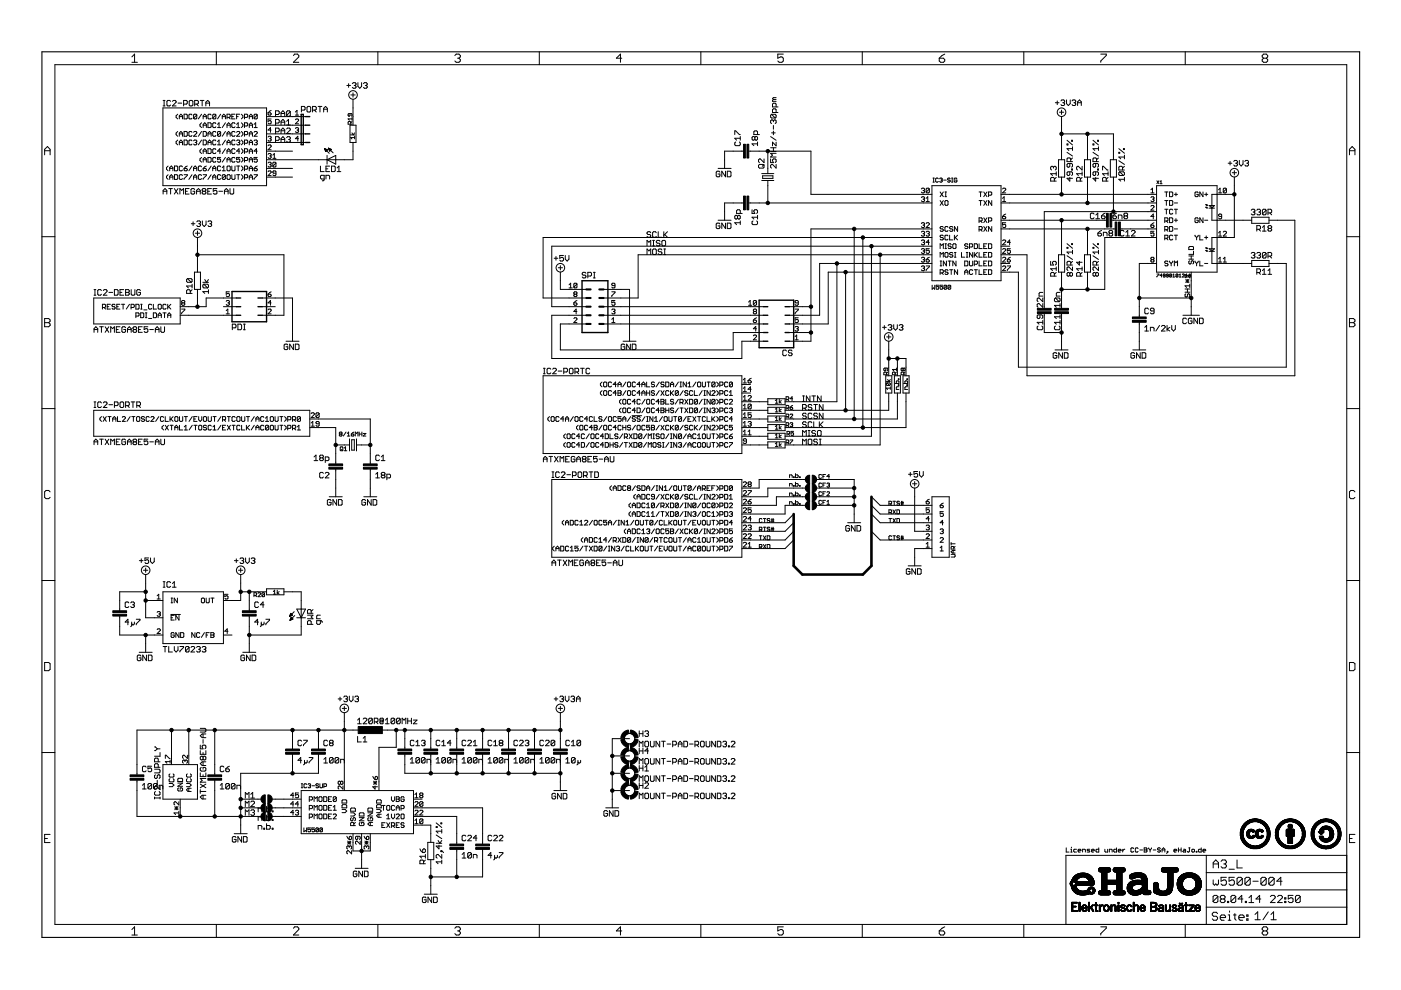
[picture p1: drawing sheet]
<svg xmlns="http://www.w3.org/2000/svg" width="297mm" height="210mm" viewBox="0 0 297 210" stroke-linecap="round" stroke-linejoin="round" font-family="sans-serif">
<g fill="none" stroke="#000" stroke-width=".21">
<path d="M11.6 13.7h273.9v182.3h-273.9zM28 12.1l.5-.6v1.7M28 13.2h1.1M45.9 11v2.7M62.2 11.8l.3-.3h.6l.3 .3v.3l-1.2 1.1h1.2M73.5 18.1h.8M73.9 17.7v.8M74.7 17.7l.2-.2h.4l.2 .2-.2 .4M74.8 19.7v.9M75.1 18.1h.2M75.3 18.1l.2 .2-.2 .4h-.4l-.2-.2M75.9 17.5v.8l.4 .4 .4-.4v-.8"/>
<path d="M77.1 17.7l.2-.2h.4l.2 .2-.2 .4M77.4 18.1h.3M77.7 18.1l.2 .2-.2 .4h-.4l-.2-.2M80.1 11v2.7M96.4 11.8l.3-.3h.6l.3 .3v.3l-.3 .2M97 12.3h.3M97.3 12.3l.3 .3v.3l-.3 .3h-.6l-.3-.3M114.3 11v2.7M131.8 12.3h-1.1l.9-.8v1.7M148.6 11v2.7M166.1 11.5h-1.2v.8l.6-.2h.3l.3 .2v.6l-.3 .3h-.6l-.3-.3M182.8 11v2.7"/>
<path d="M199.1 12.3h.9l.3 .3v.3l-.3 .3h-.6l-.3-.3zM200.3 11.5l-1.2 .8M217.1 11v2.7M233.4 11.5h1.1v.3l-1.1 1.1v.3M251.3 11v2.7M267.9 12.3l-.3 .3v.3l.3 .3h.6l.3-.3v-.3l-.3-.3M267.9 12.3l-.3-.2v-.3l.3-.3h.6l.3 .3v.3l-.3 .2M267.9 12.3h.6M9.5 32.8v-1.1l.6-.6 .5 .6v1.1M9.5 32h1.1M34.5 22.9h22v16.5h-22zM34.6 22.5h.4"/>
<path d="M34.6 21.3h.4M34.8 21.3v1.2M35.6 35.2l-.3 .3v.4l.3 .3M35.6 37l-.3 .4v.3l.3 .3M35.8 40h.8M36 36.2v-.7l.3-.3 .4 .3v.7M36 38v-.6l.3-.4 .4 .4v.6M36 35.7h.7M36 37.5h.7M36.2 40v1.1M36.2 21.5l-.2-.2h-.4l-.2 .2v.8l.2 .2h.4l.2-.2M36.6 21.5l.2-.2h.3l.2 .2v.2l-.7 .8h.7"/>
<path d="M37 40l.7 1.1M37 35.2h.5l.2 .2v.6l-.2 .2h-.5zM37 37h.5l.2 .2v.7l-.2 .1h-.5zM37.7 24.2l-.4 .4v.3l.4 .3M37.7 27.9l-.4 .3v.4l.4 .3M37.7 29.7l-.4 .3v.4l.4 .3M37.7 21.9h.8M37.7 40l-.7 1.1M38 25.2v-.6l.4-.4 .3 .4v.6M38 28.9v-.7l.4-.3 .3 .3v.7M38 30.7v-.7l.4-.3 .3 .3v.7M38 24.7h.7"/>
<path d="M38 28.4h.7M38 30.2h.7M38.7 35.4l-.2-.2h-.3l-.2 .2v.6l.2 .2h.3l.2-.2M38.7 37.2l-.2-.2h-.3l-.2 .2v.7l.2 .1h.3l.2-.1M38.9 22.1h.6l.2-.2v-.4l-.2-.2h-.6v1.2M39 24.2h.5l.2 .2v.7l-.2 .1h-.5zM39 27.9h.5l.2 .1v.7l-.2 .2h-.5zM39 29.7h.5l.2 .2v.6l-.2 .2h-.5zM39 35.7h.5l.2 .3-.2 .2h-.3l-.2-.2zM39 37h.7l-.7 1M39.7 35.2l-.7 .5M40.1 40h-.8v1.1h.8"/>
<path d="M40.1 21.5l.2-.2h.4l.2 .2v.8l-.2 .2h-.4l-.2-.2zM40.7 24.4l-.2-.2-.5 .2v.7l.2 .1 .5-.1M40.7 28l-.2-.1-.5 .1v.7l.2 .2 .5-.2M40.7 29.9l-.2-.2-.5 .2v.6l.2 .2 .5-.2M40.7 35.2l-.7 1M40.7 37l-.7 1M41 36.2v-.7l.4-.3 .3 .3v.7M41 38v-.6l.4-.4 .3 .4v.6M41 28l.2-.1h.4l.1 .1-.7 .9h.7M41 29.9l.2-.2h.4l.1 .2-.1 .3M41 35.7h.7M41 37.5h.7"/>
<path d="M41.3 22.1h.6l.2-.2v-.4l-.2-.2h-.6v1.2M41.4 30.2h.2M41.6 30.2l.1 .2-.1 .3h-.4l-.2-.2M41.7 22.1l.4 .4M41.7 24.4l-.1-.2h-.4l-.2 .2v.7M41.7 24.4v.7l-.1 .1-.6-.1M41.7 24.4l-.7 .7M42.5 21.3h.7M42.7 35.4l-.1-.2h-.4l-.1 .2v.6l.1 .2h.4l.1-.2M42.7 37.2l-.1-.2h-.4l-.1 .2v.7l.1 .1h.4l.1-.1M42.7 24.2l-.6 1M42.7 26l-.3 .4v.3l.3 .4"/>
<path d="M42.7 31.5l-.3 .4v.3l.3 .4M42.7 33.4l-.3 .3v.3l.3 .4M42.7 27.9l-.6 1M42.7 29.7l-.6 1M42.9 21.3v1.2M43.1 25.2v-.6l.3-.4 .4 .4v.6M43.1 27.1v-.7l.3-.4 .4 .4v.7M43.1 27.9h.5l.2 .1v.7l-.2 .2h-.5zM43.1 29.7h.5l.2 .2v.6l-.2 .2h-.5zM43.1 32.6v-.7l.3-.4 .4 .4v.7M43.1 34.4v-.7l.3-.3 .4 .3v.7M43.1 35.7h.5l.2 .3-.2 .2h-.4l-.1-.2z"/>
<path d="M43.1 37h.7l-.7 1M43.1 24.7h.7M43.1 26.5h.7M43.1 32h.7M43.1 33.9h.7M43.6 22.5v-.8l.4-.4 .4 .4v.8M43.6 21.9h.8M43.8 35.2l-.7 .5M44.1 31.5h.5l.2 .2v.7l-.2 .2h-.5zM44.1 26h.5l.2 .2v.7l-.2 .2h-.5zM44.1 28.9v-.7l.3-.3 .4 .3v.7M44.1 30.7v-.7l.3-.3 .4 .3v.7"/>
<path d="M44.1 33.4h.5l.2 .1v.7l-.2 .2h-.5zM44.1 28.4h.7M44.1 30.2h.7M44.8 24.4l-.2-.2h-.3l-.2 .2v.7l.2 .1 .5-.1M44.8 35.2l-.7 1M44.8 37l-.7 1M44.8 40h-.8v1.1h.8M45.1 36.2v-.7l.3-.3 .4 .3v.7M45.1 38v-.6l.3-.4 .4 .4v.6M45.1 35.7h.7M45.1 37.5h.7M45.8 31.7l-.2-.2h-.3l-.2 .2v.7l.2 .2h.3l.2-.2"/>
<path d="M45.8 24.4l-.2-.2h-.3l-.2 .2v.7M45.8 24.4v.7l-.2 .1-.5-.1M45.8 26.2l-.2-.2h-.3l-.2 .2v.7l.2 .2h.3l.2-.2M45.8 28l-.2-.1h-.3l-.2 .1v.7l.2 .2h.3l.2-.2M45.8 29.9l-.2-.2h-.3l-.2 .2v.6l.2 .2h.3l.2-.2M45.8 33.5l-.2-.1h-.3l-.2 .1v.7l.2 .2h.3l.2-.2M45.8 24.4l-.7 .7M46 40h-.8v.6l.4-.2 .4 .2v.4l-.2 .1h-.4l-.2-.1M46.1 27.1h.7M46.1 26.4l.3-.4v1.1M46.1 30l.3-.3v1M46.1 30.7h.7"/>
<path d="M46.8 35.4l-.2-.2h-.3l-.2 .2v.6l.2 .2h.3l.2-.2M46.8 33.4h-.7v.5l.5-.2 .2 .2v.3l-.2 .2h-.3l-.2-.2M46.8 37.2l-.2-.2h-.3l-.2 .2v.7l.2 .1h.3l.2-.1M46.8 24.2l-.7 1M46.8 28v.7l-.2 .2h-.3l-.2-.2M46.8 28l-.2-.1h-.3l-.2 .1v.7M46.8 28l-.7 .7M46.8 32h-.7l.5-.5v1.1M47.1 24.7h.7M47.1 25.2v-.6l.4-.4 .3 .4v.6M47.1 35.5l.4-.3v1M47.1 36.2h.7"/>
<path d="M47.8 37.2l-.2-.2h-.3l-.2 .2v.7M47.8 37.2v.7l-.2 .1h-.3l-.2-.1M47.8 26l-.7 1.1M47.8 27.9l-.7 1M47.8 29.7l-.7 1M47.8 31.5l-.7 1.1M47.8 33.4l-.7 1M47.8 37.2l-.7 .7M48.1 24.9h.5l.2-.2v-.3l-.2-.2h-.5v1M48.1 27.1v-.7l.4-.4 .3 .4v.7M48.1 28.9v-.7l.4-.3 .3 .3v.7M48.1 30.7v-.7l.4-.3 .3 .3v.7"/>
<path d="M48.1 32.6v-.7l.4-.4 .3 .4v.7M48.1 34.4v-.7l.4-.3 .3 .3v.7M48.1 26.5h.7M48.1 28.4h.7M48.1 30.2h.7M48.1 32h.7M48.1 33.9h.7M48.3 35.2h.3l.2 .2v.6l-.2 .2h-.3l-.2-.2v-.6zM48.3 37h.3l.2 .2v.7l-.2 .1h-.3l-.2-.1v-.7zM48.5 24.9l.3 .3M48.8 40v1l.2 .1h.4l.2-.1v-1M49.1 35.2v.8l.2 .2h.4l.1-.2v-.8"/>
<path d="M49.1 37v.9l.2 .1h.4l.1-.1v-.9M49.1 24.7h.4M49.8 31.7l-.1-.2h-.4l-.2 .2v.7l.2 .2h.4l.1-.2M49.8 24.2h-.7v1h.7M49.8 33.5l-.1-.1h-.4l-.2 .1v.7l.2 .2h.4l.1-.2M49.8 28l-.1-.1h-.4l-.2 .1v.7l.2 .2h.4l.1-.2M49.8 26.2l-.1-.2h-.4l-.2 .2v.7l.2 .2h.4l.1-.2M49.8 29.9l-.1-.2h-.4l-.2 .2v.6l.2 .2h.4l.1-.2M50.2 35.2h.6M50.2 24.7h.3M50.2 27.1h.6M50.2 26.4l.3-.4v1.1"/>
<path d="M50.2 28l.1-.1h.4l.1 .1-.6 .9h.6M50.2 29.9l.1-.2h.4l.1 .2-.1 .3M50.2 37h.6M50.5 35.2v1M50.5 37v1M50.5 30.2h.2M50.7 30.2l.1 .2-.1 .3h-.4l-.1-.2M50.8 33.4h-.6v.5l.3-.2 .3 .2v.3l-.1 .2h-.4l-.1-.2M50.8 24.2h-.6v1M50.8 32h-.6l.5-.5v1.1M51.2 24.2l.3 .4v.3l-.3 .3M51.2 26l.3 .4v.3l-.3 .4"/>
<path d="M51.2 27.9l.3 .3v.4l-.3 .3M51.2 29.7l.3 .3v.4l-.3 .3M51.2 31.5l.3 .4v.3l-.3 .4M51.2 33.4l.3 .3v.3l-.3 .4M51.2 35.2l.3 .3v.4l-.3 .3M51.2 37l.3 .4v.3l-.3 .3M51.8 32.2h.5l.2-.2v-.3l-.2-.2h-.5v1.1M51.8 34h.5l.2-.5-.2-.1h-.5v1M51.8 35.9h.5l.2-.2v-.3l-.2-.2h-.5v1M51.8 24.9h.5l.2-.2v-.3l-.2-.2h-.5v1M51.8 26.7h.5l.2-.2v-.3l-.2-.2h-.5v1.1M51.8 28.6h.5l.2-.2v-.4l-.2-.1h-.5v1"/>
<path d="M51.8 30.4h.5l.2-.2v-.3l-.2-.2h-.5v1M51.8 37.7h.5l.2-.2v-.3l-.2-.2h-.5v1M52.9 25.2v-.6l.3-.4 .3 .4v.6M52.9 27.1v-.7l.3-.4 .3 .4v.7M52.9 28.9v-.7l.3-.3 .3 .3v.7M52.9 30.7v-.7l.3-.3 .3 .3v.7M52.9 32.6v-.7l.3-.4 .3 .4v.7M52.9 34.4v-.7l.3-.3 .3 .3v.7M52.9 36.2v-.7l.3-.3 .3 .3v.7M52.9 38v-.6l.3-.4 .3 .4v.6M52.9 24.7h.6M52.9 26.5h.6"/>
<path d="M52.9 28.4h.6M52.9 30.2h.6M52.9 32h.6M52.9 33.9h.6M52.9 35.7h.6M52.9 37.5h.6M53.9 26.4l.3-.4v1.1M53.9 35.7h.5l.1 .3-.1 .2h-.4l-.1-.2zM53.9 37h.6l-.6 1M53.9 28l.1-.1h.4l.1 .1-.6 .9h.6M53.9 29.9l.1-.2h.4l.1 .2-.1 .3M53.9 27.1h.6"/>
<path d="M54.2 30.2h.2M54.4 30.2l.1 .2-.1 .3h-.4l-.1-.2M54.5 33.4h-.6v.5l.3-.2 .3 .2v.3l-.1 .2h-.4l-.1-.2M54.5 24.4l-.1-.2h-.4l-.1 .2v.7M54.5 24.4v.7l-.1 .1-.5-.1M54.5 24.4l-.6 .7M54.5 32h-.6l.5-.5v1.1M54.5 35.2l-.6 .5M56.5 24.7h8.3M56.5 26.5h8.3M56.5 28.4h8.3M56.5 30.2h8.3"/>
<path d="M56.5 32h5.5M56.5 35.7h5.5M56.5 37.5h5.5M56.8 36.4l.2-.2h.3l.2 .2-.7 .8h.7M56.8 30.9l.2-.2h.3l.2 .2-.7 .8h.7M56.8 23.9h.5l.2 .3-.2 .2h-.3zM56.8 29.1l.2-.2h.3l.2 .2-.2 .3M56.8 32.7l.2-.1h.3l.2 .1-.2 .4M56.8 34.6l.2-.2h.3l.2 .2-.2 .3M57.2 29.4h.1M57.2 33.1h.1M57.2 34.9h.1"/>
<path d="M57.3 29.4l.2 .2-.2 .3h-.3l-.2-.2M57.3 33.1l.2 .1-.2 .4h-.3l-.2-.2M57.3 34.9l.2 .2-.2 .3h-.3l-.2-.2M57.5 25.2h-.7v.5l.4-.1 .3 .1-.2 .5h-.3l-.2-.1M57.5 23.4l-.7 .5M57.5 27.6h-.7l.5-.5v1M57.8 33.6h.7M57.8 32.9l.4-.3v1M58.4 29.8h.6l.2-.2v-.4l-.2-.2h-.6v1.2M58.4 27.9h.6l.2-.2v-.4l-.2-.1h-.6v1.1M58.4 26.1h.6l.2-.2v-.4l-.2-.2h-.6v1.2M58.4 24.3h.6l.2-.2v-.4l-.2-.2h-.6v1.2"/>
<path d="M58.5 36.7h-.5l-.2-.1 .2-.4h.3l.2 .2v.7l-.2 .1h-.3l-.2-.1M58.5 34.6l-.2-.2h-.3l-.2 .2v.6M58.5 34.6v.6l-.2 .2h-.3l-.2-.2M58.5 34.6l-.7 .6M59.6 28.3v-.8l.4-.3 .4 .3v.8M59.6 24.1h.8M59.6 24.7v-.8l.4-.4 .4 .4v.8M59.6 26.5v-.8l.4-.4 .4 .4v.8M59.6 30.2v-.8l.4-.4 .4 .4v.8M59.6 25.9h.8M59.6 27.7h.8M59.6 29.6h.8"/>
<path d="M60.8 27.3l.2-.1h.4l.2 .1v.2l-.8 .8h.8M60.8 29.2l.2-.2h.4l.2 .2-.2 .4M60.8 25.7l.4-.4v1.2M60.8 26.5h.8M61.2 29.6h.2M61.4 29.6l.2 .2-.2 .4h-.4l-.2-.2M61.6 23.7v.8l-.2 .2h-.4l-.2-.2M61.6 23.7l-.2-.2h-.4l-.2 .2v.8M61.6 23.7l-.8 .8M62.6 25.4l.2-.2h.3l.2 .2-.7 .8h.7M62.6 27.2l.2-.1h.3l.2 .1-.2 .4M62.6 24.4h.7"/>
<path d="M62.6 23.7l.4-.3v1M63 27.6h.1M63.1 27.6l.2 .1-.2 .4-.5-.2M63.3 29.4h-.7l.5-.5v1M63.9 23.3h.6l.2-.1v-.4l-.2-.2h-.6v1.1M65.3 22.6h.4l.2 .2v.8l-.2 .1h-.4l-.2-.1v-.8zM66.3 23.3h.6l.2-.1v-.4l-.2-.2h-.6v1.1M66.7 23.3l.4 .4M67.5 22.6h.7M67.8 22.6v1.1M67.9 35.2v1.2h.8M68.6 23.7v-.7l.4-.4 .4 .4v.7"/>
<path d="M68.6 23.2h.8M68.7 38h-.6l-.2-.3v-.3l.2-.2h.6v.9l-.4 .2M68.8 31.5l1 1M68.8 31.5l.6 .3-.3 .3zM68.8 31.5h.1M68.9 31.6h.2M68.9 31.7h.4M68.9 31.8h.5M69 31.9h.3M69 32h.2M69 32.1h.1M69.1 38v-.8h.6l.2 .2v.6"/>
<path d="M69.1 35.8h.4M69.3 33.9l1.9-.9v1.8zM69.3 33v1.8M69.6 31.4l1 1M69.6 31.4l.7 .3-.4 .3zM69.7 31.5h.1M69.7 31.5h.3M69.7 31.6h.4M69.7 31.7h.5M69.8 31.8h.4M69.8 31.9h.3M69.8 31.9h.2"/>
<path d="M69.9 35.2h-.8v1.2h.8M69.9 32h.1M70.3 35.2h.6l.2 .2v.8l-.2 .2h-.6zM71.5 36.4h.8M71.5 35.6l.4-.4v1.2M74.2 26.5h1.3v3.7h-1.3zM74.2 24.1l-.1 .5-.3-.1 .1-.4h.6l.1 .1-.1 .4M74.3 28.6h.9M74.4 26.3v-.4l-.5-.1-.1 .5h.8M74.4 20.1h.9M74.6 28.2l.3 .4 .3-.4M74.6 25.2h-.8l.3 .3"/>
<path d="M74.6 25.8l-.2 .3M74.6 24.9v.6M74.8 21.1v5.4M74.8 30.2v3.7h-18.3M75.2 29.2h-.9l.3 .2M75.2 28.9v.5M152.3 35.7h2.7M152.6 36.5l-.2-.2h-.4l-.2 .2v.8l.2 .2h.4l.2-.2v-.4h-.4M153.8 36.3v1.2l-.8-1.2v1.2M154.2 36.3h.6l.2 .2v.8l-.2 .2h-.6zM155.8 28.5v-.8h.2l.8 .8h.2M156 30.1l-.2 .2v.4l.2 .2h.8l.2-.2v-.4l-.2-.2"/>
<path d="M157 28.9v.8M157 29.3h-1.2l.4 .4M157.6 32h-4v3.7M158.7 32h13.2v9.2h25.7M160 29.1l.2-.2 .4 .2v.4l-.2 .2-.4-.2M160 29.1l-.2-.2-.4 .2v.4l.2 .2 .4-.2M160 29.1v.4M160.6 30.5h-1.2l.4 .4M160.6 28.5v-.6l-.2-.2h-.4l-.2 .2v.6h1.2M160.6 30.1v.8M161 34.9h.8l.2 .2v.4l-.2 .1h-.8l-.2-.1v-.4zM161.5 36.8h2.6"/>
<path d="M161.5 38.3h2.6M161.7 37.3h2.2v.5h-2.2zM162 33.7v.8l-.8-.8-.4 .2v.4l.2 .2M162 34.9l-.4 .4M162.8 32v4.8M162.8 38.3v4.7M163.4 33.7v.8h.6l-.2-.4 .2-.4h.4l.1 .2v.4l-.1 .2M163.4 32.1h1.1M163.4 31.3h1.1M163.4 29l1.1 .7M163.6 24.2h.8l.1 .2v.4l-.1 .2M163.6 24.2l-.2 .2v.4l.2 .2h.8"/>
<path d="M163.6 28.2h.8M163.6 24.2l.8 .8M164 25.6l.2-.2 .3 .2v.4l-.1 .2M164 25.6l-.2-.2-.4 .2v.4l.2 .2M164 21.1l-.2 .4h.7M164 25.6v.2M164 26.6v.8M164 27.8v.8M164 31.3v.8M164 21.1h.5M164.5 32.5h-1.1l.4 .4-.4 .4h1.1M164.5 22.7v-.6l-.1-.2h-.4l-.2 .2v.6h1.2"/>
<path d="M164.5 23.9v-.6l-.1-.2h-.4l-.2 .2v.6h1.2M164.5 30.1v.8l-.7-.8v.8M164.5 34.9v.7l-.7-.7-.4 .2v.4l.2 .1M164.5 20.7h-.5l-.2 .2 .2 .2M197.6 39.4h14.6v20.1h-14.6zM197.8 38.6h.3M197.8 37.8h.3M198 37.8v.8M198.9 37.9l-.1-.1-.4 .1v.6l.1 .1 .4-.1M199.2 37.9l.4-.1 .2 .1-.2 .3M199.5 38.2h.1M199.6 38.2l.2 .1-.2 .3-.4-.1"/>
<path d="M200.1 38.2h.5M201.5 37.9l-.5-.1-.1 .2 .4 .2 .2 .3-.2 .1-.4-.1M201.7 38.6h.3M201.7 37.8h.3M201.9 37.8v.8M202.9 37.9l-.2-.1-.4 .1v.6l.4 .1 .2-.4h-.3M223.4 35.5l.1-.2 .4 .2v.3l-.2 .2M223.4 35.5l-.2-.2-.4 .2v.3l.1 .2M223.4 35.5v.1M223.5 38.4v-.6l-.1-.2h-.5l-.1 .2v.6h1.1M223.8 21.8h.7M223.9 37.6l-.4 .4"/>
<path d="M223.9 36.4v.8M223.9 36.8h-1.1l.4 .4M224.2 21.4v.8M224.4 33.9h1.3v3.6h-1.3zM224.6 23.8h.9M224.9 21.4l.2-.2h.4l.2 .2-.2 .4M225.1 28.4h11v5.5M225.1 23.3v1M225.1 24.7v9.2M225.1 37.5v3.7M225.3 21.8h.2M225.5 21.8l.2 .2-.2 .4h-.4l-.2-.2"/>
<path d="M226.1 21.2v.8l.4 .4 .4-.4v-.8M226.2 30.5h.2v.2h-.2zM226.2 32.3l1.2 .8M226.2 29.7l1.2 1M226.8 34.7v.5l-.2 .3-.4-.3v-.3l.2-.2h.8l.2 .2v.3l-.2 .3M226.8 36.4v.6l-.2 .2-.4-.2v-.4l.2-.2h.8l.2 .2v.4l-.2 .2M226.8 37.6v.8l-.6-.6h1.2M227 34.3v-.6l-.2-.2h-.4l-.2 .2v.6h1.2M227.2 29.7h.2v.3h-.2zM227.2 35.8h.2v.2h-.2zM227.3 21.4l.2-.2h.4l.2 .2-.2 .4M227.4 31.1v.8"/>
<path d="M227.4 31.5h-1.2l.4 .4M227.4 33.5l-.4 .4M227.7 21.8h.2M227.9 21.8l.2 .2-.2 .4h-.4l-.2-.2M228.5 21.8h.8M228.5 22.4v-.8l.4-.4 .4 .4v.8M229 38.4v-.6l-.1-.2h-.4l-.2 .2v.6h1.1M229.4 35.3v.7l-.8-.7-.3 .2v.3l.2 .2M229.4 36.8h-1.1l.3 .4M229.4 36.4v.8M229.4 37.6l-.4 .4M229.9 33.9h1.3v3.6h-1.3z"/>
<path d="M230.6 28.4v5.5M230.6 37.5v5.5M231.7 30.5h.2v.2h-.2zM231.7 32.3l1.2 .8M231.7 29.7l1.2 1M232.3 34.7v.5l-.2 .3-.4-.3v-.3l.2-.2h.8l.2 .2v.3l-.2 .3M232.3 36.4v.6l-.2 .2-.4-.2v-.4l.2-.2h.8l.2 .2v.4l-.2 .2M232.3 37.6v.8l-.6-.6h1.2M232.5 34.3v-.6l-.2-.2h-.4l-.2 .2v.6h1.2M232.7 29.7h.2v.3h-.2zM232.7 35.8h.2v.2h-.2zM232.9 31.1v.8"/>
<path d="M232.9 31.5h-1.2l.4 .4M232.9 33.5l-.4 .4M233.8 36v-.7h.2l.7 .7h.2M234.5 38.4v-.6l-.2-.2h-.3l-.2 .2v.6h1.1M234.9 37.6l-.4 .4M234.9 36.8h-1.1l.3 .4M234.9 36.4v.8M235.4 33.9h1.3v3.6h-1.3zM236.1 37.5v7.4M237.2 32.3h.2v.2h-.2zM237.2 34.1l1.2 .8M237.2 31.5l1.2 1"/>
<path d="M237.4 36.4l-.2 .2v.4l.2 .2h.8M237.4 36.4h.8l.2 .2v.4l-.2 .2M237.4 36.4l.8 .8M238 36v-.5l-.2-.2h-.4l-.2 .2v.5h1.2M238.2 31.5h.2v.2h-.2zM238.4 38h-1.2l.4 .4M238.4 32.9v.8M238.4 37.6v.8M238.4 35.3l-.4 .3M238.4 33.3h-1.2l.4 .4M245.2 39.4h12.8v18.3h-12.8zM245.3 38.3l.4 .6"/>
<path d="M245.7 38.3l-.4 .6M246 38.5l.2-.2v.6M246 38.9h.4M260.4 34.6h.8M260.8 34.2v.8M261.3 36.6h.9M261.6 34.2l.2-.2h.4l.2 .2-.2 .4M261.7 37.5v12.9h-4.8v5.5h8.5M261.7 36.2v.9M262 34.6h.2M262.2 34.6l.2 .2-.2 .4h-.4l-.2-.2M262.8 34v.8l.3 .4 .4-.4v-.8"/>
<path d="M263.9 34.2l.2-.2h.4l.2 .2-.2 .4M264.3 34.6h.2M264.5 34.6l.2 .2-.2 .4h-.4l-.2-.2M286.1 32h1.2M286.1 32.8v-1.1l.6-.6 .6 .6v1.1M8.9 50.2h2.7M34.6 41.1v-.7l.4-.4 .4 .4v.7M34.6 40.6h.8M38.1 41.1v-1.1l.4 .4 .4-.4v1.1M39.3 40.6h.4M39.8 59.1l-.2 .2v.4l.2 .2h.7M39.8 59.1l.7 .8"/>
<path d="M39.8 59.1h.7l.2 .2v.4l-.2 .2M40.6 47.4h.7M40.9 47v.8M41.2 57.7h1.3v3.7h-1.3zM41.3 40.2l-.2-.2h-.4l-.2 .2v.8l.2 .1h.4l.2-.1v-.4h-.4M41.4 49.4h.9M41.7 41.1v-.7l.4-.4 .4 .4v.7M41.7 40.6h.8M41.7 47l.2-.2h.4l.2 .2-.2 .4M41.9 54h18.3v12.8h-4.6M41.9 49v.9M41.9 50.4v7.3"/>
<path d="M42.1 47.4h.2M42.3 47.4l.2 .2-.2 .4h-.4l-.2-.2M42.9 46.8v.8l.4 .4 .4-.4v-.8M43 59.9h1.2M43.1 40.6l-.2 .2 .2 .3h.4l.1-.1-.1-.4M43.1 40.6l-.2-.2 .2-.4h.4l.1 .2-.1 .4M43.1 40.6h.4M43.4 59.3l.4 .6 .4-.6M44 40.6h.4M44.1 47l.2-.2h.4l.2 .2-.2 .4M44.5 47.4h.2M44.7 47.4l.2 .2-.2 .4h-.4l-.2-.2"/>
<path d="M46.4 40.6h.8M47.6 40.6h.8M47.6 41.1v-.7l.4-.4 .4 .4v.7M117.5 54.8h.8M117.9 54.4v.8M118.4 56.8h.9M118.8 56.3v.9M118.8 57.7v3.7h5.5M119.5 54.2h-.8v.6l.4-.2 .4 .2v.4l-.2 .2h-.4l-.2-.2M119.8 54.2v.7l.4 .5 .4-.5v-.7M124.2 57.9l-.2-.2h-.4l-.2 .2 .2 .4h.4l.2 .2-.2 .4h-.4l-.2-.2M124.6 58.5h.6l.2-.2v-.4l-.2-.2h-.6v1.2"/>
<path d="M125.8 57.7h.4M125.8 58.9h.4M126 57.7v1.2M137.2 52.1v-1.1l.4 .4 .4-.4v1.1M137.2 54v-1.2l.4 .4 .4-.4v1.2M138 49.3l-.2-.2h-.4l-.2 .4 .2 .2h.4l.2 .4-.2 .2h-.4l-.2-.2M138.4 52.1h.4M138.4 51h.4M138.6 52.8h.4l.1 .2v.8l-.1 .2h-.4l-.2-.2v-.8zM138.6 51v1.1M139.1 49.3l-.1-.2h-.4l-.2 .2v.8l.2 .2h.4l.1-.2M139.6 49.1v1.2h.7"/>
<path d="M139.9 51.2l-.2-.2h-.3l-.3 .2 .3 .4h.3l.2 .2-.2 .3h-.3l-.3-.2M140.3 53l-.2-.2h-.4l-.1 .4 .1 .2h.4l.2 .4-.2 .2h-.4l-.1-.2M140.3 51.2l.2-.2h.4l.2 .2v.7l-.2 .2h-.4l-.2-.2zM140.7 54h.4M140.7 49.1v1.2M140.7 52.8h.4M140.9 49.7l.6 .6M140.9 52.8v1.2M141.5 49.1l-.8 .8M152.3 46.7h2.7M152.6 47.5l-.2-.2h-.4l-.2 .2v.8l.2 .2h.4l.2-.2v-.4h-.4M153.8 47.3v1.2l-.8-1.2v1.2"/>
<path d="M154.2 47.3h.6l.2 .2v.8l-.2 .2h-.6zM156.4 45.8l.2-.1 .4 .1v.4l-.2 .2-.4-.2M156.4 45.8l-.2-.1-.4 .1v.4l.2 .2 .4-.2M156.4 45.8v.4M157 47.2h-1.2l.4 .4M157 45.3v-.6l-.2-.2h-.4l-.2 .2v.6h1.2M157 46.8v.8M157.6 43h-4v3.7M158.7 43h38.9M159.4 44.5v.8h.6l-.2-.4 .2-.4h.4l.2 .2v.4l-.2 .2M159.6 46.8l-.2 .2v.4l.2 .2h.8l.2-.2v-.4l-.2-.2M160.6 45.7v.7"/>
<path d="M160.6 46.1h-1.2l.4 .3M177.4 55.9v29.3h-10.9M179.3 57.7v29.3M181.1 48.5v40.3M182.9 50.4v40.3M184.8 52.2v40.3h-18.3M186.6 54v40.3h-20.1M195.3 49.2l.2-.2h.4l.1 .2-.1 .4M195.3 47.4l.2-.2h.4l.1 .2-.1 .3M195.3 54.7l.2-.2h.4l.1 .2-.1 .4M195.3 40.1l.2-.2h.4l.1 .2-.1 .3M195.3 51.1l.2-.2h.4l.1 .2-.1 .3"/>
<path d="M195.3 52.9l.6-.2 .1 .2-.1 .3M195.3 56.6l.2-.2h.4l.1 .2-.1 .3M195.3 41.9l.2-.2h.4l.1 .2-.1 .3M195.7 40.4h.2M195.7 51.4h.2M195.7 55.1h.2M195.7 42.2h.2M195.7 47.7h.2M195.7 49.6h.2M195.7 53.2h.2M195.7 56.9h.2M195.9 56.9l.1 .1-.1 .4h-.4l-.2-.2"/>
<path d="M195.9 49.6l.1 .1-.1 .4h-.4l-.2-.2M195.9 40.4l.1 .2-.1 .3h-.4l-.2-.2M195.9 42.2l.1 .2-.1 .3h-.4l-.2-.1M195.9 47.7l.1 .2-.1 .3h-.4l-.2-.1M195.9 51.4l.1 .2-.1 .3h-.4l-.2-.2M195.9 53.2l.1 .2-.1 .3h-.4l-.2-.1M195.9 55.1l.1 .1-.1 .4h-.4l-.2-.2M196.4 47.4l.1-.2h.4l.1 .2-.6 .8h.6M196.4 42.7h.6M196.4 55.1h.5l.1 .3-.1 .2h-.4l-.1-.2zM196.4 56.4h.6l-.6 1M196.4 49.2l.1-.2h.4l.1 .2-.1 .4"/>
<path d="M196.4 42.1l.3-.4v1M196.7 49.6h.2M196.9 49.6l.1 .1-.1 .4h-.4l-.1-.2M197 40.1v.6l-.1 .2h-.4l-.1-.2M197 40.1l-.1-.2h-.4l-.1 .2v.6M197 51.4h-.6l.5-.5v1M197 52.7h-.6v.5l.3-.2 .3 .2v.4l-.1 .1h-.4l-.1-.1M197 40.1l-.6 .6M197 54.5l-.6 .6M197.6 50.4h-82.5v12.8h9.2M197.6 54h-62.3v9.2h-7.3M197.6 52.2h-80.6v12.8h7.3"/>
<path d="M197.6 55.9h-23.8v10.9h-6.4M197.6 57.7h-22v11h-8.2M197.6 48.5h-25.7v23.8h-4.5M199.3 55.4h.4M199.3 52.7v-1l.4 .3 .3-.3v1M199.3 56.4h.4M199.3 57.9h.5l.2-.2v-.3l-.2-.2h-.5v1M199.3 40.7l.7 1M199.3 42.5l.7 1M199.3 54.5v-1l.4 .4 .3-.4v1M199.5 55.4v1M199.7 57.9l.3 .3"/>
<path d="M200 48.2l-.2-.2h-.3l-.2 .4 .2 .1h.3l.2 .4-.2 .1h-.3l-.2-.1M200 50l-.2-.1-.5 .1 .2 .4h.3l.2 .1-.2 .4h-.3l-.2-.2M200 40.7l-.7 1M200 42.5l-.7 1M200.3 42.7l.2-.2 .5 .2v.7l-.2 .1-.5-.1zM200.3 53.7l.2-.2 .5 .2v.7l-.2 .1-.5-.1zM200.3 51.7h.4M200.3 40.7h.4M200.3 52.7h.4M200.3 41.7h.4M200.5 40.7v1M200.5 51.7v1"/>
<path d="M200.7 55.4v1l-.7-1v1M201 57.4l-.2-.2-.5 .2 .2 .3 .5 .2-.2 .3-.5-.2M201 50l-.2-.1-.5 .1v.7l.2 .2 .5-.2M201 48.2l-.2-.2-.5 .2v.7l.2 .1 .5-.1M201 55.4h.7M201.3 49.9v1h.7M201.3 57.2h.7M201.3 55.4v1M201.7 51.9l-.2-.2h-.3l-.2 .3 .2 .2h.3l.2 .3-.2 .2h-.3l-.2-.2M201.7 57.2v1M202 53.7l-.2-.2h-.3l-.2 .4 .5 .1 .2 .4-.2 .1h-.3l-.2-.1M202 48.2l-.2-.2h-.3l-.2 .2 .2 .3h.3l.2 .2-.2 .3h-.3l-.2-.1"/>
<path d="M202 51.9l.2-.2h.3l.2 .2v.6l-.2 .2h-.3l-.2-.2zM202.4 54.5h.3M202.4 53.5h.3M202.4 49.9v1M202.5 50.4l.5 .5M202.5 53.5v1M202.7 55.4v1l-.7-1v1M203 48v1l-.6-1v1M203 57.2v1l-.6-1v1M203 49.9l-.6 .6M203.9 53.5v1h.6M204.5 55.4h.5l.2 .1v.7l-.2 .2h-.5z"/>
<path d="M204.5 58.2v-.7l.4-.3 .3 .3v.7M204.5 57.7h.7M204.9 54.5h.3M204.9 53.5h.3M205 53.5v1M205.2 51.9l-.2-.2h-.3l-.2 .2 .2 .3h.3l.2 .2-.2 .3h-.3l-.2-.2M205.5 52.4h.6l.1-.2v-.3l-.1-.2h-.6v1M205.5 55.4v.8l.2 .2h.4l.1-.2v-.8M206.2 53.5v1l-.7-1v1M206.2 57.4l-.1-.2h-.4l-.2 .2v.6l.2 .2h.4l.1-.2M206.6 51.7h.5l.1 .2v.6l-.1 .2h-.5zM206.6 56h.5l.1-.1v-.4l-.1-.1h-.5v1"/>
<path d="M206.6 53.5v1M206.6 57.2h.6M206.7 54l.5 .5M206.9 57.2v1M207.2 53.5l-.6 .7M207.6 53.5v1h.6M207.6 46.9h.5l.1-.2v-.3l-.1-.2h-.5v1M207.6 48.7h.5l.1-.2v-.3l-.1-.2h-.5v1M207.6 40.7h.6M207.6 42.5h.6M207.6 51.7v1h.6M207.6 55.4v1h.6"/>
<path d="M207.6 57.2v1h.6M207.9 40.7v1M207.9 42.5v1M207.9 46.9l.3 .3M207.9 48.7l.3 .3M208.6 40.7l.7 1M208.6 42.5l.7 1M208.6 46.2l.7 1M208.6 48l.7 1M208.6 52.2h.3M208.6 54h.3M208.6 55.9h.3"/>
<path d="M208.6 57.7h.3M209.3 53.5h-.7v1h.7M209.3 55.4h-.7v1h.7M209.3 51.7h-.7v1h.7M209.3 40.7l-.7 1M209.3 42.5l-.7 1M209.3 46.2l-.7 1M209.3 48l-.7 1M209.3 57.2h-.7v1h.7M209.6 53.5h.5l.2 .2v.7l-.2 .1h-.5zM209.6 55.4h.5l.2 .1v.7l-.2 .2h-.5zM209.6 51.7h.5l.2 .2v.6l-.2 .2h-.5z"/>
<path d="M209.6 46.9h.5l.2-.2v-.3l-.2-.2h-.5v1M209.6 41.4h.5l.2-.2v-.3l-.2-.2h-.5v1M209.6 57.2h.5l.2 .2v.6l-.2 .2h-.5zM210.3 42.5v1l-.7-1v1M210.3 48v1l-.7-1v1M212.2 52.2h1.9M212.2 55.9h1.9M212.2 48.5h24.2M212.2 41.2h33M212.2 43h33M212.2 46.7h22.4M212.6 54.7l.1-.2h.4l.1 .2-.6 .9h.6"/>
<path d="M212.6 51.1l.1-.2h.4l.1 .2-.6 .8h.6M212.6 45.9h.5l.1 .3-.1 .2h-.4l-.1-.2zM212.6 40.1l.1-.2h.4l.1 .2v.1l-.6 .7h.6M212.6 52.9l.1-.2 .5 .2-.6 .8h.6M212.6 56.6l.1-.2h.4l.1 .2v.1l-.6 .7h.6M212.6 42.1l.3-.4v1M212.6 42.7h.6M213.2 47.2h-.6v.5l.3-.1 .3 .1v.4l-.1 .1h-.4l-.1-.1M213.2 45.4l-.6 .5M213.6 55.1h.5l.1 .3-.5 .2-.1-.2zM213.6 56.4h.6l-.6 1M214.2 52.7h-.6v.5l.5-.2 .1 .2v.4l-.1 .1-.5-.1"/>
<path d="M214.2 51.4h-.6l.5-.5v1M214.2 54.5l-.6 .6M222.8 55.4v.8h.6l-.2-.4 .2-.4h.3l.2 .2v.4l-.2 .2M223.5 58.5v-.5l-.1-.2h-.5l-.1 .2v.5h1.1M223.9 56.6v.8M223.9 57h-1.1l.4 .4M223.9 57.8l-.4 .4M224.4 54h1.3v3.7h-1.3zM225.1 46.7v7.3M225.1 57.7v7.7M226.2 52.5h.2v.1h-.2zM226.2 54.2l1.2 .8"/>
<path d="M226.2 51.7l1.2 .9M226.8 58l-.2-.2-.4 .2v.4l.2 .1 .4-.1M226.8 58l.2-.2 .4 .2v.4l-.2 .1-.4-.1M226.8 58v.4M227 56.2v-.6l-.2-.2h-.4l-.2 .2v.6h1.2M227.2 51.7h.2v.2h-.2zM227.4 56.6v.8l-.8-.8-.4 .2v.4l.2 .2M227.4 53.4h-1.2l.4 .4M227.4 53v.8M227.4 55.4l-.4 .4M228.9 55.4v.8l-.6-.6h1.1M229 58.5v-.5l-.1-.2h-.4l-.2 .2v.5h1.1"/>
<path d="M229.4 57.8l-.4 .4M229.4 57h-1.1l.3 .4M229.4 56.6v.8M229.9 54h1.3v3.7h-1.3zM230.6 48.5v5.5M230.6 57.7v3.7M231.7 52.5h.2v.1h-.2zM231.7 54.2l1.2 .8M231.7 51.7l1.2 .9M232 45.4l-.2-.2h-.4l-.2 .2v.8l.2 .2h.4l.2-.2M232.3 58l-.2-.2-.4 .2v.4l.2 .1 .4-.1M232.3 58l.2-.2 .4 .2v.4l-.2 .1-.4-.1"/>
<path d="M232.3 58v.4M232.3 46.4h.8M232.3 45.6l.4-.4v1.2M232.5 56.2v-.6l-.2-.2h-.4l-.2 .2v.6h1.2M232.7 51.7h.2v.2h-.2zM232.8 49.4h.5l.3 .4-.3 .2h-.3l-.2-.2zM232.9 56.6v.8l-.8-.8-.4 .2v.4l.2 .2M232.9 53v.8M232.9 55.4l-.4 .4M232.9 53.4h-1.2l.4 .4M233.5 45.8h.6l.2 .4-.2 .2h-.4l-.2-.2zM233.6 48.9l-.8 .5"/>
<path d="M233.9 50v-.7h.6l.2 .1v.6M234.3 45.2l-.8 .6M235.3 49.4l-.2-.1 .2-.4h.4l.2 .2-.2 .3M235.3 49.4l-.2 .2 .2 .4h.4l.2-.2-.2-.4M235.3 49.4h.4M235.7 46.7h9.5M235.9 45.8h.6l.2 .4-.2 .2h-.4l-.2-.2zM236.7 45.2l-.8 .6M237.1 46.4v-.8h.6l.2 .2v.6M237.5 48.5h7.7M238.3 49.1l-.2-.2h-.4l-.2 .2v.7l.2 .2h.4l.2-.2M238.5 45.8l-.2-.2 .2-.4h.4l.2 .2-.2 .4"/>
<path d="M238.5 45.8l-.2 .2 .2 .4h.4l.2-.2-.2-.4M238.5 45.8h.4M238.7 50h.8M238.7 49.3l.4-.4v1.1M239.9 49.1l.2-.2h.4l.2 .2v.2l-.8 .7h.8M244 40.2l.3-.3v1M244 41.9l.2-.2h.3l.2 .2-.2 .3M244 43.7l.2-.1h.3l.2 .1-.7 .9h.7M244 47.7h.5l.2 .4-.2 .1h-.3l-.2-.1zM244 40.9h.7M244.2 55.1l-.2-.2 .2-.4h.3l.2 .2-.2 .4M244.2 55.1l-.2 .1 .2 .4h.3l.2-.2-.2-.3"/>
<path d="M244.2 55.1h.3M244.3 42.2h.2M244.5 42.2l.2 .2-.2 .3h-.3l-.2-.1M244.7 49h-.7v.6l.5-.2 .2 .5-.2 .2h-.3l-.2-.2M244.7 45.9h-.7l.5-.5v1M244.7 47.2l-.7 .5M245.2 55.9h-3.6v11.3M245.2 50.4h-11v11h-9.1M245.2 44.9h-23.8v20.5M245.3 58.1h.4l-.4 .6M246.4 58.4h-.4l.3-.3v.6M247 44.4h.6"/>
<path d="M247 46.9h.5l.1-.2v-.3l-.1-.2h-.5v1M247 48.7h.5l.1-.2v-.3l-.1-.2h-.5v1M247 40.7h.6M247 42.5h.6M247 50.5h.5l.1-.1v-.4l-.1-.1h-.5v1M247 58.4l-.4-.1 .1-.2 .3 .1v.4h-.4M247.3 40.7v1M247.3 42.5v1M247.3 44.4v1M247.3 46.9l.3 .3M247.3 50.5l.3 .4M247.3 48.7l.3 .3"/>
<path d="M247.6 55.5l-.1-.1h-.4l-.1 .3 .1 .2h.4l.1 .3-.1 .2h-.4l-.1-.2M247.7 58.4l-.4-.1 .1-.2 .3 .1v.4h-.4M248 46.2h.5l.1 .2v.6l-.1 .2h-.5zM248 48h.5l.1 .2v.7l-.1 .1h-.5zM248 40.7h.5l.1 .2v.6l-.1 .2h-.5zM248 42.5h.5l.1 .2v.7l-.1 .1h-.5zM248 55.4l.3 .5M248.3 55.9v.5M248.4 58.2l-.3-.1-.1 .5M248.4 58.2v.4h-.4M248.4 58.2l-.4 .4M248.6 44.5l-.1-.1h-.4l-.1 .1v.7l.1 .2h.4l.1-.2"/>
<path d="M248.6 55.4l-.3 .5M248.6 58.7h.5M248.6 58.3l.3-.2v.6M248.6 50l-.1-.1-.5 .1v.7l.1 .2h.4l.1-.2M249 44.4h.7M249 48.5h.7M249 49.9h.7M249 41.2h.7M249 43h.7M249 46.7h.7M249 56.4v-1l.3 .3 .4-.3v1M249.3 40.9v.6"/>
<path d="M249.3 44.4v1M249.3 46.4v.6M249.3 49.9v1M249.7 58.2h-.4v.4M249.7 58.2v.4h-.4M249.7 58.2l-.4 .4M250 58.7h.4M250 58.3l.2-.2v.6M250.7 58.2h.4l-.4 .5h.4M251.4 58.7h.4M251.4 58.3l.8 .6v-.6M251.4 59.2l.7 .7"/>
<path d="M251.4 59.6h.7M251.6 58.7v-.6l-.4 .3 .2 .5M251.8 59.2v.7M252 58.4h.4M252 58.7v-.4l.2-.2 .2 .2v.4M252.1 52.4l.1-.1h.7l.1 .1v.5h-.9zM252.1 54.9h.9M252.1 54.3h.9M252.1 59.2l-.7 .7M252.2 55.3l-.1 .2v.3l.1 .2 .4-.2v-.3l.1-.2 .3 .2-.1 .5M252.6 54.3v.6M252.6 57.7v9.1"/>
<path d="M253 53.3v.6h-.9M253.4 49.9l.3 .5M253.4 55.4l.3 .5M253.7 50.4v.5M253.7 55.9v.5M254 46.4l-.1-.2h-.4l-.1 .2v.6l.1 .2h.4l.1-.2v-.3h-.3M254 40.9l-.1-.2h-.4l-.1 .2v.6l.1 .2h.4l.1-.2v-.3h-.3M254 49.9l-.3 .5M254 55.4l-.3 .5M254.4 49.9v1h.7M254.4 55.4v1h.7M255.1 40.7v1l-.7-1v1"/>
<path d="M255.1 46.2v1l-.7-1v1M255.4 55.9h.7M255.4 50.4h.7M255.4 41.2h.7M255.4 46.7h.7M255.7 52.6l.4 .1M255.7 52.6l.1 .1M255.7 52.6h.2M255.7 53.1l.4 .2M255.7 53.1l.1 .2M255.7 53.1h.2M255.7 43.4l.4 .2"/>
<path d="M255.7 43.4l.1 .2M255.7 43.4h.2M255.7 43.9l.4 .2M255.7 43.9l.1 .2M255.7 43.9h.2M255.7 40.9v.6M255.7 50v.7M256.4 52.7h1.1l-.6 .6zM256.4 43.6h1.1l-.6 .5zM256.4 53.3h1.1M256.4 44.1h1.1M258.4 50.1h.6"/>
<path d="M258.4 40.9h.6M258.4 55.6h.6M258.4 40.2l.3-.3v1M258.4 49.4l.3-.4v1.1M258.4 54.9l.3-.4v1.1M259 45.9h-.5l-.1-.2 .1-.3 .5 .2v.6l-.2 .2-.4-.2M259.4 49.2l.1-.2h.4l.1 .2-.6 .9h.6M259.4 54.9l.3-.4v1.1M259.4 55.6h.6M260 40.1v.6l-.1 .2h-.4l-.1-.2M260 40.1l-.1-.2h-.4l-.1 .2v.6M260 40.1l-.6 .6"/>
<path d="M261.7 41.2h-4.8v5.5h8.5M265.3 44.6l.2-.2h.4l.2 .2-.2 .4M265.3 53.7l.2-.2h.4l.2 .2-.2 .4M265.4 46.1h3.6v1.2h-3.6zM265.4 55.2h3.6v1.3h-3.6zM265.7 45h.2M265.7 54.1h.2M265.9 45l.2 .1-.2 .5h-.4l-.2-.2M265.9 54.1l.2 .2-.2 .4h-.4l-.2-.2M266.5 57.8h.6l.2-.2v-.4l-.2-.2h-.6v1.2M266.5 44.6l.2-.2h.4l.2 .2-.2 .4M266.5 48.6h.6l.2-.2v-.4l-.2-.2h-.6v1.2"/>
<path d="M266.5 53.7l.2-.2h.4l.2 .2-.2 .4M266.9 45h.2M266.9 54.1h.2M266.9 48.6l.4 .4M266.9 57.8l.4 .4M267.1 45l.2 .1-.2 .5h-.4l-.2-.2M267.1 54.1l.2 .2-.2 .4h-.4l-.2-.2M267.7 48.2l.3-.4v1.2M267.7 57.4l.3-.4v1.2M267.7 49h.7M267.7 58.2h.7M268.4 44.6l-.2-.2h-.4l-.1 .2v.8"/>
<path d="M268.4 44.6v.8l-.2 .2h-.4l-.1-.2M268.4 53.7l-.2-.2h-.4l-.1 .2v.8M268.4 53.7v.8l-.2 .2h-.4l-.1-.2M268.4 44.6l-.7 .8M268.4 53.7l-.7 .8M268.8 45.1h.6l.2-.1v-.4l-.2-.2h-.6v1.2M268.8 54.3h.6l.2-.2v-.4l-.2-.2h-.6v1.2M268.8 58.2h.8M268.8 57.4l.4-.4v1.2M269 48.4h.4M269 48.4l-.2-.2 .2-.4h.4l.2 .2-.2 .4M269 48.4l-.2 .2 .2 .4h.4l.2-.2-.2-.4"/>
<path d="M269 46.7h5.5v33h-56.8v-25.7h-5.5M269 55.9h3.7v22h-56.8v-20.2h-3.7M269.2 45.1l.4 .5M269.2 54.3l.4 .4M285.5 50.2h2.8M9.5 67.5h.8l.3 .3v.3l-.3 .3 .3 .3v.3l-.3 .3h-.8zM9.5 68.4h.8M19.9 63.2h18.3v5.5h-18.3zM19.9 70.5v-.8l.4-.4 .4 .4v.8M19.9 69.9h.8M19.9 62.6h.4M19.9 61.4h.4"/>
<path d="M20.1 61.4v1.2M21.1 69.3h.8M21.5 61.6l-.2-.2h-.4l-.2 .2v.8l.2 .2h.4l.2-.2M21.5 69.3v1.2M21.7 65.2h.5l.2-.2v-.3l-.2-.2h-.5v1M21.9 61.6l.2-.2h.4l.2 .2v.2l-.8 .8h.8M22.1 65.2l.3 .3M22.3 69.3l.8 1.2M22.7 65h.4M23.1 69.3l-.8 1.2M23.1 62h.8M23.4 64.5h-.7v1h.7"/>
<path d="M23.5 70.5v-1.2l.4 .4 .4-.4v1.2M24.3 61.4h.5l.2 .2v.8l-.2 .2h-.5zM24.4 64.7l-.1-.2h-.4l-.2 .2 .2 .3h.4l.1 .2-.1 .3h-.4l-.2-.1M24.7 69.9h.4M24.8 65h.3M25.4 64.5h-.6v1h.6M25.4 62h.4M25.4 69.3h-.7v1.2h.7M25.8 64.5h.6M26.1 64.5v1M26.2 61.4h-.8v1.2h.8M26.6 62h.6"/>
<path d="M26.6 69.5l-.2-.2h-.4l-.2 .2v.8l.2 .2h.4l.2-.2v-.4h-.4M26.6 61.4h.6l.2 .2-.2 .4 .2 .4-.2 .2h-.6zM27 69.9h.8M27 70.5v-.8l.4-.4 .4 .4v.8M27.5 64.5l-.7 1M27.8 65.2h.5l.2-.2v-.3l-.2-.2h-.5v1M27.8 61.4v1l.2 .2h.4l.2-.2v-1M28.4 69.9h.4M28.4 69.9l-.2-.2 .2-.4h.4l.2 .2-.2 .4M28.4 69.9l-.2 .2 .2 .4h.4l.2-.2-.2-.4M28.8 64.5h.5l.2 .2v.7l-.2 .1h-.5zM28.8 67h.5l.2-.2v-.3l-.2-.2h-.5v1.1"/>
<path d="M29.4 69.9h.4M29.8 61.6l-.2-.2h-.4l-.2 .2v.8l.2 .2h.4l.2-.2v-.4h-.4M29.8 66.3h.5l.2 .2v.7l-.2 .2h-.5zM29.8 65.5h.3M29.8 64.5h.3M30 64.5v1M30.2 69.3h-.8v1.2h.8M30.5 65.7h.7M30.8 67.4h.4M30.8 66.3h.4M31 66.3v1.1M31.3 69.3h-.7v.6l.3-.2 .4 .2v.4l-.1 .2h-.4l-.2-.2"/>
<path d="M31.5 67.5h.7M31.7 69.9h.8M32.2 64.7l-.2-.2h-.3l-.2 .2v.7l.2 .1h.3l.2-.1M32.5 66.3h.5l.2 .2v.7l-.2 .2h-.5zM32.5 64.5v1h.7M32.9 69.9h.8M32.9 70.5v-.8l.4-.4 .4 .4v.8M33.5 64.7l.2-.2h.3l.2 .2v.7l-.2 .1h-.3l-.2-.1zM33.5 67.4v-.7l.4-.4 .3 .4v.7M33.5 66.8h.7M34.1 69.3v1l.2 .2h.4l.2-.2v-1M34.5 66.3h.7"/>
<path d="M34.9 66.3v1.1M35.2 64.7l-.1-.2h-.4l-.2 .2v.7l.2 .1h.4l.1-.1M35.6 67.4v-.7l.3-.4 .3 .4v.7M35.6 64.5v1M35.6 66.8h.6M35.7 65l.5 .5M36.2 64.5l-.6 .7M38.2 66.8h11.9M38.5 65.5h.7l-.7 1M38.7 64.2l-.2-.1 .2-.4h.3l.2 .2-.2 .3M38.7 64.2l-.2 .2 .2 .3h.3l.2-.1-.2-.4M38.7 64.2h.3"/>
<path d="M40.3 62.2v-.6l-.1-.2h-.4l-.2 .2v.6h1.1M40.7 61.4l-.4 .4M40.7 60.6h-1.1l.3 .4M40.7 60.3v.7M41.9 61.4v3.6M43.2 60.3h.8l.2 .2v.3l-.2 .2M43.2 60.3l-.2 .2v.3l.2 .2h.8M43.2 60.3l.8 .7M44.2 61.8h-1.2l.4 .4M44.2 61.4v.8M47.4 65h2.7M48 63.9l.1-.2h.4l.1 .2-.1 .3"/>
<path d="M48 66.5h.6M48 65.9l.3-.4v1M48.3 64.2h.2M48.5 64.2l.1 .2-.1 .3h-.4l-.1-.1M48.6 61.9h-.6v.5l.3-.2 .3 .2v.3l-.1 .2h-.4l-.1-.2M49.3 69.5h.5l.2-.2v-.4l-.2-.2h-.5v1.2M50.1 63.2h-6.4v1.8h-5.5M50.4 68.7h.6l.2 .2v.8l-.2 .2h-.6zM51.6 69.9h.4M51.6 68.7h.4M51.8 68.7v1.2M55.6 63.2h6.4v9.1"/>
<path d="M55.6 65h2.8M56.8 65.7l.2-.2h.3l.2 .2-.7 .8h.7M56.8 62.4h.5l.2 .3-.2 .2h-.3l-.2-.2zM57.5 64.2h-.7l.5-.5v1M57.5 61.9l-.7 .5M60.6 72.3h2.8M61 73.2l-.2-.2h-.4l-.2 .2v.7l.2 .2h.4l.2-.2v-.4h-.4M62.2 73v1.1l-.8-1.1v1.1M62.6 73h.6l.2 .2v.7l-.2 .2h-.6zM115.1 79.7h42.2v16.5h-42.2zM115.2 79.2h.4M115.2 78.1h.4"/>
<path d="M115.4 78.1v1.1M116.8 78.3l-.2-.2h-.4l-.2 .2v.8l.2 .1h.4l.2-.1M117.2 78.3l.2-.2h.4l.2 .2v.2l-.8 .7h.8M118.3 78.7h.8M119.5 78.9h.6l.2-.2v-.4l-.2-.2h-.6v1.1M120.6 61h.7M120.6 60.4l.4-.4v1M120.7 78.3l.2-.2h.4l.2 .2v.8l-.2 .1h-.4l-.2-.1zM121.7 67.5l.1-.1 .5 .1-.6 .9h.6M121.7 64.2h.5l.1 .4-.5 .1-.1-.1zM121.8 62.4l-.1-.2 .1-.3 .5 .1-.1 .4M121.8 62.4l-.1 .1 .1 .4 .5-.2-.1-.3"/>
<path d="M121.8 62.4h.4M121.9 78.9h.6l.2-.2v-.4l-.2-.2h-.6v1.1M122.3 78.9l.4 .3M122.3 60.2v.7l-.1 .1-.5-.1M122.3 66h-.6l.5-.5v1M122.3 63.7l-.6 .5M122.3 60.2l-.1-.2-.5 .2v.7M122.3 60.2l-.6 .7M123.1 78.1h.8M123.5 78.1v1.1M124.3 68.7h-5.5v5.5h36.6v-3.7h6.5M124.3 66.8h-7.3v9.2h40.3v-3.7h4.6"/>
<path d="M125 78.3l-.2-.2h-.3l-.3 .2v.8l.3 .1h.3l.2-.1M128 65h33.9M128 66.8h33.9M128 61.4h5.5v10.9M128 68.7h33.9M129.7 61.9h.7l-.7 1M129.7 65.7l.2-.2h.3l.2 .2-.2 .3M129.7 67.7l.3-.3v1M129.7 68.4h.7M130 66h.2M130.2 66l.2 .2-.2 .3h-.3l-.2-.1M130.4 60.6h-.5l-.2-.2 .2-.4h.3l.2 .2v.7l-.2 .1h-.3l-.2-.1"/>
<path d="M130.4 63.7h-.7v.5l.3-.1 .4 .1v.4l-.2 .1h-.3l-.2-.1M132.1 72.3h2.8M132.5 73.2l-.2-.2h-.4l-.2 .2v.7l.2 .2h.4l.2-.2v-.4h-.4M133.6 73v1.1l-.7-1.1v1.1M134 73h.6l.2 .2v.7l-.2 .2h-.6zM158.7 64.7h.7M158.7 64.1l.3-.4v1M159.7 67.9h.5l.2 .3-.2 .2h-.3l-.2-.2zM159.7 71.2l.2-.2h.3l.2 .2-.7 .9h.7M159.9 66l-.2 .2 .2 .3h.3l.2-.1-.2-.4M159.9 66l-.2-.1 .2-.4h.3l.2 .2-.2 .3M159.9 66h.3"/>
<path d="M160.4 69.7h-.7l.5-.5v1M160.4 63.9l-.2-.2h-.3l-.2 .2v.7M160.4 63.9v.7l-.2 .1h-.3l-.2-.1M160.4 67.4l-.7 .5M160.4 63.9l-.7 .7M166.8 74.4l-.2-.2h-.4l-.2 .2v.8l.2 .2h.4l.2-.2M167.4 65h4.5M167.4 70.5h4.5M167.9 74.4l-.2-.2h-.4l-.1 .2 .1 .4h.4l.2 .2-.2 .4h-.4l-.1-.2M168.6 65.5h.6l-.6 1M168.6 69.4l.5-.2 .1 .2-.1 .3M168.6 71.4l.3-.4v1.1"/>
<path d="M168.6 72.1h.6M168.9 69.7h.2M169.1 69.7l.1 .2-.1 .3h-.4l-.1-.2M169.2 64.2h-.5l-.1-.1 .1-.4h.4l.1 .2v.7l-.1 .1h-.4l-.1-.1M169.2 67.4h-.6v.5l.5-.2 .1 .2v.3l-.1 .2h-.4l-.1-.2M187.1 69.4h.8M187.5 69v.8M187.8 79.7h1.3v3.6h-1.3zM187.8 78v.5l-.1 .1-.3-.1 .1-.5h.6l.1 .2-.1 .4M187.9 79.5v-.5l-.4-.1-.1 .1v.5h.8M188 71.4h.9M188.2 78.9l-.3 .3"/>
<path d="M188.3 69l.2-.2h.4l.2 .2-.2 .4M188.4 71v.9M188.4 72.3v7.4M188.4 76h3.7v3.7M188.7 69.4h.2M188.9 69.4l.2 .2-.2 .4h-.4l-.2-.2M189.5 68.8v.8l.4 .4 .3-.4v-.8M189.6 79.7h1.3v3.6h-1.3zM189.8 79.5v-.5l-.2-.1-.4 .1v.5h.9M190.1 78.9l-.3 .3M190.1 78.3h-.9l.3 .3M190.1 78v.6"/>
<path d="M190.3 76v3.7M190.6 69l.3-.2h.3l.2 .2-.2 .4M191.1 69.4h.1M191.2 69.4l.2 .2-.2 .4h-.3l-.3-.2M191.5 79.7h1.2v3.6h-1.2zM191.5 78.2l-.2-.2-.2 .2 .1 .4 .3-.1M191.5 78.2l.1-.2 .3 .2-.2 .4-.2-.1M191.5 78.2v.3M191.6 79.5v-.5l-.1-.1-.4 .1v.5h.8M191.9 78.9l-.3 .3M197.6 60.5v.8l.3-.3 .3 .3v-.8M199 60.5h-.5v.4l.3-.2 .2 .2-.1 .4-.4-.1"/>
<path d="M199.9 60.5h-.6v.4l.3-.2 .3 .2-.2 .4-.4-.1M200.7 60.6l-.4-.1-.1 .1v.6M200.7 60.6v.6l-.1 .1-.4-.1M200.7 60.6l-.5 .6M201.6 60.6l-.5-.1-.1 .1v.6M201.6 60.6v.6l-.2 .1-.4-.1M201.6 60.6l-.6 .6M220.1 69.1l-.2 .2v.4l.2 .2h.8l.2-.2v-.4l-.2-.2M220.5 66.8v.6l-.2 .1-.4-.1v-.4l.2-.2h.8l.2 .2v.4l-.2 .1M221.1 63.2v.8l-.8-.8h-.2l-.2 .2v.4l.2 .2M221.1 62h-.6l-.2 .2v.6h.8M221.1 64.4v.8l-.8-.8-.4 .2v.4l.2 .2"/>
<path d="M221.1 67.9v.8M221.1 68.3h-1.2l.4 .4M221.4 66.5v4h3.7M223.7 74.2h2.7M223.8 63.2h.8l.1 .2v.4l-.1 .2M223.8 69.1l-.2 .2v.4l.2 .2h.8l.1-.2v-.4l-.1-.2M223.8 63.2l-.2 .2v.4l.2 .2h.8M223.8 63.2l.8 .8M224.1 75l-.2-.2h-.4l-.2 .2v.8l.2 .1h.4l.2-.1v-.4h-.4M224.7 64.7h-1.1l.4 .5M224.7 64.4v.8M224.7 66.8v.7"/>
<path d="M224.7 67.9v.8M224.7 62h-.5l-.2 .2v.6h.7M224.7 68.3h-1.1l.4 .4M224.7 67.2h-1.1l.4 .3M225.1 66.5v7.7M225.3 74.8v1.1l-.8-1.1v1.1M225.7 74.8h.6l.1 .2v.8l-.1 .1h-.6zM240.2 74.2h2.7M240.6 75l-.2-.2h-.4l-.2 .2v.8l.2 .1h.4l.2-.1v-.4h-.4M241.6 63.2h11M241.6 68.3v5.9M241.7 74.8v1.1l-.7-1.1v1.1"/>
<path d="M242.1 74.8h.6l.2 .2v.8l-.2 .1h-.6zM242.7 69.4l.4-.4v1.2M242.7 70.2h.8M243.5 65.6l-.2-.3h-.4l-.2 .3v.7l.2 .2h.4l.2-.2M243.9 70.2v-.8h.6l.2 .2v.6M244.7 65.9h-.6l-.2-.2 .2-.4h.4l.2 .3v.7l-.2 .2h-.4l-.2-.2M245.9 69l-.8 1.2M246.3 69.2l.1-.2h.4l.2 .2v.2l-.7 .8h.7M247.4 69v1.2M248 69.4l-.6 .4 .6 .4M248.4 69v.8l.4 .4 .4-.4v-.8M250.8 66.8h3.5"/>
<path d="M251.2 62h1M251.2 61.3h1M251.4 62.3l-.2 .2v.3l.2 .2 .4-.2v-.3l.1-.2 .3 .2v.3l-.1 .2M251.6 67.6l-.2-.1h-.4l-.2 .1v.8l.2 .2h.4l.2-.2M251.8 61.3v.7M252.2 60.6h-1l.4 .3M252.2 60.3v.6M252.7 67.6l-.2-.1h-.3l-.3 .1v.8l.3 .2h.3l.2-.2v-.3h-.4M253.9 67.5v1.1l-.8-1.1v1.1M254.3 67.5h.6l.2 .1v.8l-.2 .2h-.6zM286.1 67.5h.9l.3 .3v.3l-.3 .3 .3 .3v.3l-.3 .3h-.9zM286.1 68.4h.9"/>
<path d="M8.9 86.6h2.7M19.9 87h45.8v5.5h-45.8zM19.9 94.3v-.8l.4-.4 .4 .4v.8M19.9 93.7h.8M19.9 86.4h.4M19.9 85.2h.4M20.1 85.2v1.2M21.1 93.1h.8M21.5 85.4l-.2-.2h-.4l-.2 .2v.8l.2 .2h.4l.2-.2M21.5 93.1v1.2M21.5 88.3l-.3 .4v.3l.3 .3M21.9 88.3l.6 1"/>
<path d="M21.9 85.4l.2-.2h.4l.2 .2v.2l-.8 .8h.8M22.3 93.1l.8 1.2M22.5 88.3l-.6 1M22.9 88.3h.7M23.1 93.1l-.8 1.2M23.1 85.8h.8M23.2 88.3v1M23.5 94.3v-1.2l.4 .4 .4-.4v1.2M23.9 89.3v-.6l.3-.4 .4 .4v.6M23.9 88.8h.7M24.3 86h.5l.2-.2v-.4l-.2-.2h-.5v1.2M24.7 93.7h.4"/>
<path d="M24.9 88.3v1h.7M25.4 93.1h-.7v1.2h.7M25.7 85.2h.3l.2 .2v.8l-.2 .2h-.3l-.3-.2v-.8zM25.9 88.5l.2-.2h.3l.2 .2-.7 .8h.7M26.6 93.3l-.2-.2h-.4l-.2 .2v.8l.2 .2h.4l.2-.2v-.4h-.4M26.6 86h.6l.2-.2v-.4l-.2-.2h-.6v1.2M27 94.3v-.8l.4-.4 .4 .4v.8M27 93.7h.8M27 86l.4 .4M27.6 88.3l-.7 1M27.8 85.2h.8M27.9 88.3h.7"/>
<path d="M28.2 85.2v1.2M28.3 88.3v1M28.4 93.7l-.2-.2 .2-.4h.4l.2 .2-.2 .4M28.4 93.7l-.2 .2 .2 .4h.4l.2-.2-.2-.4M28.4 93.7h.4M29 86h.6l.2-.2v-.4l-.2-.2h-.6v1.2M29.1 88.3h.4l.1 .2v.7l-.1 .1h-.4l-.1-.1v-.7zM29.4 93.7h.4M29.4 86l.4 .4M30.2 93.1h-.8v1.2h.8M30.6 88.5l-.1-.2h-.4l-.1 .2 .1 .3h.4l.1 .2-.1 .3h-.4l-.1-.1M31.3 93.1h-.7v.6l.3-.2 .4 .2v.4l-.1 .2h-.4l-.2-.2"/>
<path d="M31.6 88.5l-.1-.2-.5 .2v.7l.2 .1 .4-.1M31.7 93.7h.8M32 88.5l.2-.2h.3l.2 .2-.7 .8h.7M32.9 94.3v-.8l.4-.4 .4 .4v.8M32.9 93.7h.8M33.7 88.3l-.7 1M34.1 93.1v1l.2 .2h.4l.2-.2v-1M34.7 88.5l-.2-.2h-.3l-.2 .2v.7l.2 .1h.3l.2-.1M34.7 90.2l-.3 .3v.3l.3 .4M35 88.3v1h.7M35 90.2l.7 1M35.7 90.2l-.7 1"/>
<path d="M36 90.2h.7M36 88.3v1M36.2 88.8l.5 .5M36.4 90.2v1M36.7 88.3l-.7 .7M37.1 91.2v-.7l.3-.3 .3 .3v.7M37.1 90.7h.6M37.2 88.3h.3l.2 .2v.7l-.2 .1h-.3l-.1-.1v-.7zM38.1 88.3v.9l.1 .1h.4l.1-.1v-.9M38.1 90.2v1h.6M39.1 88.3h.7M39.1 91.2h.7"/>
<path d="M39.1 90.5l.3-.3v1M39.4 88.3v1M40.8 88.3l-.7 1M40.8 90.2l-.7 1M41.1 88.8h.3M41.1 90.2h.7M41.4 90.2v1M41.8 88.3h-.7v1h.7M42.1 90.3l.2-.1 .5 .1v.7l-.2 .2-.5-.2zM42.1 88.3v.7l.4 .3 .3-.3v-.7M43.3 88.3h.3l.2 .2v.7l-.2 .1h-.3l-.2-.1v-.7zM43.8 90.3l-.2-.1h-.3l-.2 .3 .5 .2 .2 .3-.2 .2h-.3l-.2-.2"/>
<path d="M44.1 88.3v.9l.2 .1h.3l.2-.1v-.9M44.8 90.3l-.2-.1h-.3l-.2 .1v.7l.2 .2h.3l.2-.2M45.1 88.3h.7M45.1 91.2h.7M45.1 90.5l.4-.3v1M45.5 88.3v1M46.8 88.3l-.6 1M46.8 90.2l-.6 1M47.2 89h.5l.1-.2-.1-.5h-.5v1M47.2 90.7h.3M47.5 89l.3 .3M47.8 90.2h-.6v1h.6"/>
<path d="M48.2 88.3h.7M48.2 90.2l.7 1M48.5 88.3v1M48.9 90.2l-.7 1M49.2 90.2h.7M49.5 90.2v1M49.9 88.5l-.2-.2h-.3l-.2 .2v.7l.2 .1h.3l.2-.1M50.2 88.5l.2-.2h.3l.2 .2v.7l-.2 .1h-.3l-.2-.1zM50.9 90.3l-.2-.1h-.3l-.2 .1v.7l.2 .2h.3l.2-.2M51.2 88.3v.9l.2 .1h.3l.2-.1v-.9M51.2 90.2v1h.7M52.2 90.2v1"/>
<path d="M52.2 88.3h.7M52.4 90.7l.5 .5M52.6 88.3v1M52.9 90.2l-.7 .6M53.9 88.3l-.6 1M53.9 90.2l-.6 1M54.3 89.3v-.6l.3-.4 .3 .4v.6M54.3 91.2v-.7l.3-.3 .3 .3v.7M54.3 88.8h.6M54.3 90.7h.6M55.9 88.5l-.1-.2h-.4l-.1 .2v.7l.1 .1h.4l.1-.1M55.9 90.3l-.1-.1h-.4l-.1 .1v.7l.1 .2h.4l.1-.2"/>
<path d="M56.3 89.3h.7M56.3 88.7l.3-.4v1M57 90.3l-.2-.1h-.3l-.2 .1v.7M57 90.3v.7l-.2 .2h-.3l-.2-.2M57 90.3l-.7 .7M57.5 88.3h.3l.2 .2v.7l-.2 .1h-.3l-.2-.1v-.7zM57.5 90.2h.3l.2 .1v.7l-.2 .2h-.3l-.2-.2v-.7zM58.3 88.3v.9l.2 .1h.3l.2-.1v-.9M58.3 90.2v.8l.2 .2h.3l.2-.2v-.8M59.3 88.3h.7M59.3 90.2h.7M59.6 88.3v1"/>
<path d="M59.6 90.2v1M60.3 88.3l.4 .4v.3l-.4 .3M60.3 90.2l.4 .3v.3l-.4 .4M61 89h.5l.2-.2v-.3l-.2-.2h-.5v1M61 90.8h.5l.2-.5-.2-.1h-.5v1M62 89h.5l.2-.2v-.3l-.2-.2h-.5v1M62 90.8h.5l.2-.5-.2-.1h-.5v1M62.4 90.8l.3 .4M62.4 89l.3 .3M63 90.5l.4-.3v1M63 91.2h.7M63.7 88.5l-.2-.2h-.3l-.2 .2v.7"/>
<path d="M63.7 88.5v.7l-.2 .1h-.3l-.2-.1M63.7 88.5l-.7 .7M65.7 88.8h12.8v9.6M65.7 90.7h5.5v7.7M66 87.7l.1-.2h.4l.2 .2-.7 .8h.7M66 89.7l.3-.3v1M66 90.4h.7M66.6 96.9l.4-.4v1.2M66.6 97.7h.8M67.7 87.7l-.2-.2h-.3l-.2 .2v.7M67.7 89.9h-.5l-.2-.2 .2-.3h.3l.2 .1v.7l-.2 .2h-.3l-.2-.2M67.7 87.7v.7l-.2 .1h-.3l-.2-.1"/>
<path d="M67.7 87.7l-.7 .7M68 97.1l-.2-.2 .2-.4h.4l.2 .2-.2 .4M68 97.1l-.2 .2 .2 .4h.4l.2-.2-.2-.4M68 97.1h.4M69 97.7h.5l.2-.2v-.4l-.2-.2h-.5v1.2M71.2 94.3h2.9M71.2 99.5v5.8M72.1 92l-.2-.1 .2-.3 .4 .2-.1 .2M72.1 92l-.2 .2 .2 .3 .4-.2-.1-.3M72.1 92h.3M72.1 94.9l.2-.2 .4 .2-.1 .7-.5-.2zM72.4 95.3l.3 .3"/>
<path d="M73 95.6h.5M73 95l.3-.3v.9M73.4 91.6l-.6 .9M73.6 92.5h.6M73.6 91.9l.3-.3v.9M74.1 93v2.6M74.5 92h.4l.1 .3-.4 .2zM74.6 93.2h.5v2.2h-.5zM75 91.6l-.5 .4M75.3 92.5v-.9l.3 .3 .3-.3v.9M75.6 94.3h2.9M75.6 93v2.6"/>
<path d="M76.2 92h.5M76.2 91.6v.9M76.7 91.6v.9M77 91.9h.6l-.6 .6h.6M78.5 99.5v5.8M80.5 96.7l-.3-.2h-.3l-.2 .2v.8l.2 .2h.3l.3-.2M80.8 97.7h.8M80.8 96.9l.4-.4v1.2M115.2 97.9v-.7l.4-.4 .4 .4v.7M115.2 97.3h.8M116.4 96.8h.8M116.5 88.3l-.3 .4v.3l.3 .3"/>
<path d="M116.8 96.8v1.1M117 88.3h.3l.2 .2v.7l-.2 .1h-.3l-.2-.1v-.7zM117.6 96.8l.7 1.1M118.3 96.8l-.7 1.1M118.5 88.5l-.1-.2h-.4l-.1 .2v.7l.1 .1h.4l.1-.1M118.7 97.9v-1.1l.4 .4 .4-.4v1.1M119.5 88.8h-.6l.5-.5v1M119.9 92l-.4 .3v.4l.4 .3M119.9 93.8l-.4 .4v.3l.4 .3M119.9 89.3v-.6l.3-.4 .4 .4v.6M119.9 88.8h.7M119.9 97.3h.4"/>
<path d="M120.2 92.2l.2-.2h.3l.2 .2v.6l-.2 .2h-.3l-.2-.2zM120.2 94l.2-.2h.3l.2 .2v.7l-.2 .1h-.3l-.2-.1zM120.7 96.8h-.8v1.1h.8M121.6 88.3l-.7 1M121.9 97l-.2-.2h-.4l-.2 .2v.7l.2 .2h.4l.2-.2v-.4h-.4M121.9 92.2l-.2-.2-.5 .2v.6l.2 .2 .5-.2M121.9 94l-.2-.2-.5 .2v.7l.2 .1 .5-.1M122.1 88.3h.3l.2 .2v.7l-.2 .1h-.3l-.2-.1v-.7zM122.3 97.3h.8M122.3 97.9v-.7l.4-.4 .4 .4v.7M122.6 90.2l-.4 .3v.3l.4 .4M122.9 94.3h-.7l.5-.5v1"/>
<path d="M122.9 92.5h-.7l.5-.5v1M123.1 90.2h.3l.2 .1v.7l-.2 .2h-.3l-.2-.2v-.7zM123.3 93.8h.5l.1 .2v.7l-.1 .1h-.5zM123.6 88.5l-.2-.2h-.3l-.2 .2v.7l.2 .1h.3l.2-.1M123.7 97.3h.4M123.7 97.3l-.2-.1 .2-.4h.4l.1 .2-.1 .3M123.7 97.3l-.2 .3 .2 .3h.4l.1-.2-.1-.4M123.9 92.2l-.1-.2h-.4l-.1 .2v.6l.1 .2h.4l.1-.2M124.6 90.3l-.2-.1h-.3l-.2 .1v.7l.2 .2h.3l.2-.2M124.6 88.8h-.7l.5-.5v1M124.7 97.3h.4M124.9 92l-.6 1"/>
<path d="M124.9 93.8l-.6 1M125.4 96.8h-.7v1.1h.7M125.5 92h.3l.2 .2v.6l-.2 .2h-.3l-.2-.2v-.6zM125.5 93.8h.3l.2 .2v.7l-.2 .1h-.3l-.2-.1v-.7zM125.6 88.5l-.1-.2h-.4l-.2 .2v.7l.2 .1h.4l.1-.1M125.6 90.7h-.7l.6-.5v1M126 90.2h.5l.1 .1-.1 .4 .1 .3-.1 .2h-.5zM126 88.3v1h.6M126 90.7h.5M126.6 96.8h-.8v.5l.4-.1 .4 .1v.4l-.2 .2h-.4l-.2-.2M127 94l-.2-.2-.5 .2v.7l.2 .1 .5-.1M127 92.2l-.2-.2-.5 .2v.6l.2 .2 .5-.2"/>
<path d="M127 97.3h.8M127.6 88.5l-.1-.2h-.4l-.1 .4 .1 .1h.4l.1 .4-.1 .1h-.4l-.1-.1M127.6 81l-.3 .3v.4l.3 .3M127.6 82.8l-.3 .4v.3l.3 .3M127.6 90.2l-.6 1M128 94.3h-.7l.5-.5v1M128 81.2l.1-.2h.4l.2 .2v.7l-.2 .1h-.4l-.1-.1zM128 83l.1-.2h.4l.2 .2v.7l-.2 .1h-.4l-.1-.1zM128 92.5h-.7l.5-.5v1M128.1 90.2h.4l.2 .1v.7l-.2 .2h-.4l-.1-.2v-.7zM128.2 97.3h.8M128.2 97.9v-.7l.4-.4 .4 .4v.7"/>
<path d="M128.3 92h.5l.2 .2v.6l-.2 .2h-.5zM128.3 93.8h.5l.2 .2v.7l-.2 .1h-.5zM128.7 88.3l-.7 1M129.2 88.3h.3l.2 .2v.7l-.2 .1h-.3l-.2-.1v-.7zM129.3 92v1h.7M129.3 93.8v1M129.3 94.3h.7M129.4 96.8v.9l.2 .2h.4l.2-.2v-.9M129.7 81.2l-.2-.2h-.3l-.2 .2v.7l.2 .1h.3l.2-.1M129.7 83l-.2-.2h-.3l-.2 .2v.7l.2 .1h.3l.2-.1M129.7 90.3l-.2-.1h-.3l-.2 .1v.7l.2 .2h.3l.2-.2M130 93.8v1"/>
<path d="M130.7 88.5l-.2-.2h-.3l-.2 .2v.7l.2 .1h.3l.2-.1M130.7 81.5h-.7l.5-.5v1M130.7 83.3h-.7l.5-.5v1M130.7 90.7h-.7l.5-.5v1M131 82v-.7l.4-.3 .3 .3v.7M131 82.8h.5l.2 .2-.2 .3 .2 .4-.2 .1h-.5zM131 94l-.1-.2h-.4l-.2 .4 .2 .1h.4l.1 .4-.1 .1h-.4l-.2-.1M131 92.2l-.1-.2h-.4l-.2 .3 .2 .2h.4l.1 .3-.1 .2h-.4l-.2-.2M131 81.5h.7M131 83.3h.5M131.7 88.3h-.7v.5l.5-.1 .2 .1v.4l-.2 .1h-.3l-.2-.1M131.7 90.3l-.2-.1h-.3l-.2 .1v.7l.2 .2h.3l.2-.2"/>
<path d="M131.7 84.7l-.3 .3v.3l.3 .4M131.7 86.5l-.3 .3v.4l.3 .3M132 84.8l.2-.1 .5 .1v.7l-.2 .2-.5-.2zM132 86.7l.2-.2 .5 .2v.6l-.2 .2-.5-.2zM132 89.3v-.6l.4-.4 .3 .4v.6M132 90.2v1M132 88.8h.7M132 90.7h.7M132 92l-.6 1M132 93.8l-.6 1M132.4 92.7h.5l.1-.2v-.3l-.1-.2h-.5v1M132.4 93.8h.6"/>
<path d="M132.7 81l-.7 1M132.7 82.8l-.7 1M132.7 90.2v1M132.7 93.8v1M132.7 92.7l.3 .3M133 81.2l.2-.2h.3l.2 .2v.7l-.2 .1h-.3l-.2-.1zM133.2 82.8h.3l.2 .2v.7l-.2 .1h-.3l-.2-.1v-.7zM133.4 92l.6 1M133.4 93.8l.6 1M133.7 84.8l-.2-.1h-.3l-.2 .1v.7l.2 .2h.3l.2-.2M133.7 86.7l-.2-.2-.5 .2v.6l.2 .2h.3l.2-.2M133.7 90.3l-.2-.1h-.3l-.2 .3 .5 .2 .2 .3-.2 .2h-.3l-.2-.2"/>
<path d="M133.7 88.3l-.7 1M134 88.1h2M134 92l-.6 1M134 93.8l-.6 1M134.4 92h.5l.2 .2v.6l-.2 .2h-.5zM134.4 93.8h.5l.2 .2v.7l-.2 .1h-.5zM134.7 81.2l-.1-.2h-.4l-.2 .2v.7l.2 .1h.4l.1-.1M134.7 83l-.1-.2h-.4l-.2 .2v.7l.2 .1h.4l.1-.1M134.7 88.5l-.1-.2h-.4l-.2 .4 .2 .1h.4l.1 .4-.1 .1h-.4l-.2-.1M134.7 85.2h-.7l.6-.5v1M134.7 87h-.7l.6-.5v1M134.7 90.2l-.7 1"/>
<path d="M135.1 90.3l.1-.1h.4l.1 .1v.7l-.1 .2h-.4l-.1-.2zM135.1 86.5h.5l.1 .2v.6l-.1 .2h-.5zM135.7 88.5l-.1-.2h-.4l-.1 .4 .1 .1h.4l.1 .4-.1 .1h-.4l-.1-.1M135.7 81.5h-.6l.5-.5v1M135.7 83.3h-.6l.5-.5v1M135.7 84.8l-.1-.1h-.4l-.1 .1v.7l.1 .2h.4l.1-.2M136.1 94v.7l-.2 .1h-.3l-.2-.1M136.1 92.2l-.2-.2h-.3l-.2 .2v.6M136.1 81.5h.7M136.1 82v-.7l.3-.3 .4 .3v.7M136.1 83.8v-.6l.3-.4 .4 .4v.6M136.1 92.2v.6l-.2 .2h-.3l-.2-.2"/>
<path d="M136.1 83.3h.7M136.1 94l-.2-.2h-.3l-.2 .2v.7M136.1 92.2l-.7 .6M136.1 94l-.7 .7M136.8 90.3l-.2-.1h-.4l-.1 .1v.7l.1 .2h.4l.2-.2M136.8 84.7l-.7 1M136.8 86.5l-.7 1M136.8 88.3l-.7 1M137.1 81v1h.7M137.1 82.8v1M137.1 86.7l.2-.2 .5 .2v.6l-.2 .2h-.3l-.2-.2zM137.1 83.3h.7"/>
<path d="M137.1 88.3h.3M137.1 89.3h.3M137.1 92l-.7 1M137.1 93.8l-.7 1M137.3 88.3v1M137.3 84.7h.3l.2 .1v.7l-.2 .2h-.3l-.2-.2v-.7zM137.4 93v-1l.4 .3 .3-.3v1M137.4 94.8v-1l.4 .4 .3-.4v1M137.8 90.2h-.7v.5l.3-.2 .4 .2-.2 .5h-.3l-.2-.2M137.8 82.8v1M138.1 90.2h.5l.2 .1-.2 .4 .2 .3-.2 .2h-.5zM138.1 90.7h.5"/>
<path d="M138.4 94l.2-.2h.3l.2 .2v.7l-.2 .1h-.3l-.2-.1zM138.4 92h.4M138.4 88.3v1l-.6-1v1M138.4 93h.4M138.6 92v1M138.8 88.7l.3-.4v1M138.8 81.2l-.2-.2h-.3l-.2 .3 .2 .2h.3l.2 .4-.2 .1h-.3l-.2-.1M138.8 84.8l-.2-.1h-.3l-.2 .1v.7l.2 .2h.3l.2-.2M138.8 83l-.2-.2h-.3l-.2 .4 .2 .1h.3l.2 .4-.2 .1h-.3l-.2-.1M138.8 86.7l-.2-.2-.5 .2v.6l.2 .2h.3l.2-.2M138.8 89.3h.6M139.8 92.2l-.2-.2h-.3l-.2 .3 .2 .2h.3l.2 .3-.2 .2h-.3l-.2-.2"/>
<path d="M139.8 85.2h-.7l.5-.5v1M139.8 81l-.7 1M139.8 82.8l-.7 1M139.8 87h-.7l.5-.5v1M139.8 90.2l-.7 1M140.1 92.2l.2-.2h.3l.2 .2v.6l-.2 .2h-.3l-.2-.2zM140.1 86.5h.5l.2 .2-.2 .3 .2 .3-.2 .2h-.5zM140.1 84.7h.5l.2 .1-.2 .4 .2 .3-.2 .2h-.5zM140.1 94l-.1-.2h-.4l-.2 .4 .2 .1h.4l.1 .4-.1 .1h-.4l-.2-.1M140.1 82.8l.7 1M140.1 85.2h.5M140.1 87h.5"/>
<path d="M140.1 90.2l.7 1M140.5 88.3l-.7 1M140.5 93.8h.3M140.5 94.8h.3M140.6 93.8v1M140.8 81.2l-.2-.2h-.3l-.2 .2 .2 .3h.3l.2 .2-.2 .3h-.3l-.2-.1M140.8 88.5l.2-.2h.3l.2 .2v.7l-.2 .1h-.3l-.2-.1zM140.8 82.8l-.7 1M140.8 90.2l-.7 1M141.1 81h.5l.2 .2v.7l-.2 .1h-.5zM141.1 84.7v1h.7M141.1 86.5v1"/>
<path d="M141.1 87h.7M141.8 83l-.2-.2h-.3l-.2 .2v.7l.2 .1h.3l.2-.1M141.8 90.3l-.2-.1h-.3l-.2 .1v.7l.2 .2h.3l.2-.2M141.8 86.5v1M141.8 88.3v.9l.2 .1h.3l.2-.1v-.9M141.8 92l-.7 1M141.8 93.8l-.7 1M142.2 92h.3M142.2 81.5h.6M142.2 82v-.7l.3-.3 .3 .3v.7M142.2 82.8v1M142.2 90.2v1"/>
<path d="M142.2 93h.3M142.2 93.8h.3M142.2 94.8h.3M142.3 83.3l.5 .5M142.3 90.7l.5 .5M142.3 92v1M142.3 93.8v1M142.8 84.8l-.1-.1h-.4l-.1 .3 .1 .2h.4l.1 .3-.1 .2h-.4l-.1-.2M142.8 86.7l-.1-.2-.5 .2 .1 .3h.4l.1 .2-.1 .3h-.4l-.1-.2M142.8 82.8l-.6 .7M142.8 88.3h.7M142.8 90.2l-.6 .6"/>
<path d="M143.2 88.3v1M143.5 92v1l-.7-1v1M143.5 93.8v1l-.7-1v1M143.8 90.3l-.6 .7M143.8 83v.7l-.1 .1-.5-.1M143.8 90.3v.7l-.1 .2-.5-.2M143.8 90.3l-.5-.1-.1 .1v.7M143.8 81l-.6 1M143.8 83l-.1-.2-.5 .2v.7M143.8 83l-.6 .7M143.8 84.7l-.6 1M143.8 86.5l-.6 1"/>
<path d="M143.8 94l.2-.2h.3l.2 .2-.2 .3M144.2 82h.3M144.2 81h.3M144.2 85.3h.5l.1-.1v-.4l-.1-.1h-.5v1M144.2 86.5h.6M144.2 94.3h.1M144.3 81v1M144.3 94.3l.2 .2-.2 .3h-.3l-.2-.1M144.5 92.2v.6l-.2 .2h-.3l-.2-.2M144.5 92.2l-.2-.2h-.3l-.2 .2v.6M144.5 85.3l.3 .4M144.5 86.5v1"/>
<path d="M144.5 88.5v.7l-.2 .1h-.3l-.2-.1M144.5 88.5l-.2-.2h-.3l-.2 .2v.7M144.5 88.5l-.7 .7M144.5 92.2l-.7 .6M144.8 82.8l-.6 1M144.8 90.2l-.6 1M145.2 84.7l.7 1M145.2 86.5l.7 1M145.5 81v1l-.7-1v1M145.5 88.3l-.7 1M145.5 92l-.7 1M145.5 93.8l-.7 1"/>
<path d="M145.9 82h.6M145.9 83l-.2-.2h-.3l-.2 .2 .2 .3h.3l.2 .2-.2 .3h-.3l-.2-.1M145.9 81.3l.3-.3v1M145.9 90.3l-.2-.1h-.3l-.2 .3 .5 .2 .2 .3-.2 .2h-.3l-.2-.2M145.9 93v-.7l.3-.3 .3 .3v.7M145.9 94.8v-.6l.3-.4 .3 .4v.6M145.9 84.7l-.7 1M145.9 86.5l-.7 1M145.9 88.8h.3M145.9 92.5h.6M145.9 94.3h.6M146.2 84.7h.5l.2 .1v.7l-.2 .2h-.5z"/>
<path d="M146.2 86.5h.5l.2 .2v.6l-.2 .2h-.5zM146.5 88.3h-.6v1h.6M146.9 83l-.2-.2h-.3l-.2 .2v.7l.2 .1h.3l.2-.1M146.9 90.3l-.2-.1h-.3l-.2 .1v.7l.2 .2h.3l.2-.2M146.9 88.3l.7 1M147.2 82.8v1h.7M147.2 90.2v1M147.4 90.7l.5 .5M147.6 92.2l-.2-.2h-.4l-.1 .2v.6l.1 .2h.4l.2-.2M147.6 94l-.2-.2h-.4l-.1 .2v.7l.1 .1h.4l.2-.1M147.6 81l-.7 1M147.6 88.3l-.7 1"/>
<path d="M147.9 81.2l.2-.2h.3l.2 .2v.7l-.2 .1h-.3l-.2-.1zM147.9 84.8v.7l-.2 .2h-.3l-.2-.2M147.9 92.3l.3-.3v1M147.9 84.8l-.2-.1h-.3l-.2 .1v.7M147.9 86.7l-.7 .6M147.9 86.7v.6l-.2 .2h-.3l-.2-.2M147.9 84.8l-.7 .7M147.9 86.7l-.2-.2-.5 .2v.6M147.9 88.3h.7M147.9 90.2l-.7 .6M147.9 93h.7M148.1 93.8h.3l.2 .2v.7l-.2 .1h-.3l-.2-.1v-.7z"/>
<path d="M148.2 88.3v1M148.9 82.8l-.7 1M148.9 84.7l-.7 1M148.9 86.5l-.7 1M148.9 90.2l-.7 1M148.9 81v.9l.2 .1 .5-.1v-.9M148.9 92.2l.2-.2 .5 .2v.6l-.2 .2-.5-.2zM149.1 93.8l.5 .2v.7l-.2 .1-.5-.1v-.7zM149.2 82.8h.4M149.2 83.8h.4M149.2 84.7h.4M149.2 85.7h.4"/>
<path d="M149.2 86.5h.4M149.2 87.5h.4M149.2 90.2h.4M149.2 91.2h.4M149.4 82.8v1M149.4 84.7v1M149.4 86.5v1M149.4 90.2v1M149.6 88.5l-.2-.2-.5 .2v.7l.2 .1 .5-.1M149.9 93.8v.9l.2 .1h.3l.2-.1v-.9M149.9 81h.7M149.9 92v.8l.2 .2h.3l.2-.2v-.8"/>
<path d="M149.9 88.3v1h.7M150.2 81v1M150.6 82.8v1l-.7-1v1M150.6 84.7v1l-.7-1v1M150.6 86.5v1l-.7-1v1M150.6 90.2v1l-.7-1v1M150.9 88.3v1M150.9 92h.7M150.9 86.7l.5-.2 .2 .2-.2 .3M150.9 83l.2-.2h.3l.2 .2-.7 .8h.7M150.9 90.3l.2-.1h.3l.2 .1v.2l-.7 .7h.7M150.9 93.8h.7"/>
<path d="M151.1 88.8l.5 .5M151.3 87h.1M151.3 92v1M151.3 93.8v1M151.4 87l.2 .2-.2 .3h-.3l-.2-.2M151.6 81.2l-.2-.2h-.3l-.2 .2v.7M151.6 84.8l-.2-.1h-.3l-.2 .1v.7M151.6 81.2v.7l-.2 .1h-.3l-.2-.1M151.6 88.3l-.7 .7M151.6 84.8v.7l-.2 .2h-.3l-.2-.2M151.6 81.2l-.7 .7M151.6 84.8l-.7 .7"/>
<path d="M151.9 88.3l.4 .4v.3l-.4 .3M151.9 90.2l.4 .3v.3l-.4 .4M151.9 82.8l.4 .4v.3l-.4 .3M151.9 81l.4 .3v.4l-.4 .3M151.9 84.7l.4 .3v.3l-.4 .4M151.9 86.5l.4 .3v.4l-.4 .3M151.9 92l.4 .3v.4l-.4 .3M151.9 93.8l.4 .4v.3l-.4 .3M152.6 92.7h.5l.2-.2v-.3l-.2-.2h-.5v1M152.6 85.3h.5l.2-.1v-.4l-.2-.1h-.5v1M152.6 87.2h.5l.2-.2v-.3l-.2-.2h-.5v1M152.6 83.5h.5l.2-.2v-.3l-.2-.2h-.5v1"/>
<path d="M152.6 81.7h.5l.2-.2v-.3l-.2-.2h-.5v1M152.6 89h.5l.2-.2v-.3l-.2-.2h-.5v1M152.6 90.8h.5l.2-.5-.2-.1h-.5v1M152.6 94.5h.5l.2-.2v-.3l-.2-.2h-.5v1M154.3 88.5l-.2-.2h-.3l-.2 .2v.7l.2 .1h.3l.2-.1M154.3 94l-.2-.2h-.3l-.2 .2v.7l.2 .1h.3l.2-.1M154.3 81.2l-.2-.2h-.3l-.2 .2v.7l.2 .1h.3l.2-.1M154.3 92.2l-.2-.2h-.3l-.2 .2v.6l.2 .2h.3l.2-.2M154.3 84.8l-.2-.1h-.3l-.2 .1v.7l.2 .2h.3l.2-.2M154.3 83l-.2-.2h-.3l-.2 .2v.7l.2 .1h.3l.2-.1M154.3 86.7l-.2-.2-.5 .2v.6l.2 .2h.3l.2-.2M154.3 90.3l-.2-.1h-.3l-.2 .1v.7l.2 .2h.3l.2-.2"/>
<path d="M154.6 83.2l.4-.4v1M154.6 84.8l.2-.1 .5 .1-.7 .9h.7M154.6 92.5h.5l.2 .3-.5 .2-.2-.2zM154.6 93.8h.7l-.7 1M154.6 86.7l.5-.2 .2 .2-.2 .3M154.6 83.8h.7M155 87h.1M155.1 87l.2 .2-.2 .3-.5-.2M155.3 81.2v.7l-.2 .1-.5-.1M155.3 81.2l-.2-.2-.5 .2v.7M155.3 90.2h-.7v.5l.5-.2 .2 .2v.3l-.2 .2-.5-.2M155.3 81.2l-.7 .7"/>
<path d="M155.3 88.8h-.7l.5-.5v1M155.3 92l-.7 .5M157.3 81.5h1.8M157.3 83.3h1.8M157.3 85.2h5.5M157.3 87h5.5M157.3 88.8h5.5M157.3 90.7h5.5M157.3 92.5h5.5M157.3 94.3h5.5M157.6 80.5l.3-.3v1M157.6 86l.3-.3v1"/>
<path d="M157.6 91.5l.3-.3v1M157.6 82.4l.3-.4v1M157.6 87.9l.3-.4v1M157.6 84.2l.3-.3v1M157.6 89.7l.3-.3v1M157.6 81.2h.7M157.6 83h.7M157.6 84.9h.7M157.6 86.7h.7M157.6 88.5h.7M157.6 90.4h.7M157.6 92.2h.7"/>
<path d="M158.3 93.5h-.5l-.2-.1 .2-.4h.3l.2 .2v.7l-.2 .1h-.3l-.2-.1M158.6 84l.2-.1h.3l.2 .1-.7 .9h.7M158.6 89.5l.2-.1h.3l.2 .1-.2 .4M158.6 80.7h.5l.2 .3-.5 .2-.2-.2zM158.6 92.2h.7M158.6 91.5l.3-.3v1M158.9 89.9h.2M159.1 89.9l.2 .1-.2 .4h-.3l-.2-.2M159.3 85.9v.6l-.2 .2h-.3l-.2-.2M159.3 85.9l-.7 .6M159.3 80.2l-.7 .5M159.3 85.9l-.2-.2h-.3l-.2 .2v.6"/>
<path d="M159.3 87.5h-.7v.5l.3-.1 .4 .1v.4l-.2 .1h-.3l-.2-.1M159.3 82.5h-.7l.5-.5v1M162.8 93.7h3.7v1.3h-3.7zM162.8 91.9h3.7v1.2h-3.7zM162.8 84.5h3.7v1.3h-3.7zM162.8 90h3.7v1.3h-3.7zM162.8 88.2h3.7v1.3h-3.7zM162.8 86.4h3.7v1.3h-3.7zM164.4 90.4l.3-.3v.9M164.4 84.9l.3-.2v.8M164.4 86.8l.3-.3v.8M164.4 88.6l.3-.3v.9"/>
<path d="M164.4 92.3l.3-.3v.8M164.4 94.1l.3-.3v.9M164.4 91h.6M164.4 94.7h.6M164.4 89.2h.6M164.4 92.8h.6M164.4 87.3h.6M164.4 85.5h.6M165.2 84.7v.8M165.2 86.5v.8M165.2 88.3v.9M165.2 90.1v.9"/>
<path d="M165.2 92v.8M165.2 93.8v.9M165.7 90.4l-.5 .3 .5 .3M165.7 94.1l-.5 .3 .5 .3M165.7 88.6l-.5 .3 .5 .3M165.7 92.3l-.5 .2 .5 .3M165.7 86.8l-.5 .3 .5 .2M165.7 84.9l-.5 .3 .5 .3M166.7 93.9h.4l.1-.2-.1-.4h-.4v.8M166.7 86.5h.4l.1-.1-.1-.4h-.4v.8M166.7 90.2h.4l.1-.2-.1-.4h-.4v.9M166.7 84.7h.4l.1-.2-.1-.4h-.4v.9"/>
<path d="M166.7 88.3h.4l.1-.4-.5-.1v.8M166.9 92l.5-.1-.1-.4h-.4v.8M166.9 90.2l.3 .3M166.9 93.9l.3 .2M166.9 88.3l.3 .3M166.9 86.5l.3 .3M166.9 84.7l.3 .3M167.1 92l.3 .3M167.5 93.3h.6l-.6 .8M167.5 89.8l.4-.2 .2 .2-.2 .2M167.5 86.4h.4l.2 .3-.4 .1zM167.5 87.9l.2-.1 .4 .1-.6 .7h.6"/>
<path d="M167.8 90h.1M167.9 90l.2 .2-.2 .3-.4-.2M168.1 86l-.6 .4M168.1 84.5h-.6l.4-.4v.9M168.3 91.5h-.6v.4l.3-.2 .3 .2-.2 .4-.4-.1M170.2 86.6h.6l.1-.2v-.4l-.1-.2h-.6v1.2M170.2 94.3v-1.2l.4 .4 .3-.4v1.2M170.2 92.4v-1.1l.4 .4 .3-.4v1.1M170.2 90.4l.2 .2M170.2 85.1h.4M170.2 83.9h.4M170.4 83.9v1.2"/>
<path d="M170.6 86.6l.3 .4M170.9 89.6l-.1-.2h-.4l-.2 .2 .2 .4h.4l.1 .2-.1 .4M170.9 87.8l-.1-.2h-.4l-.2 .2 .2 .4h.4l.1 .2-.1 .4h-.4l-.2-.2M171.3 93.3l.2-.2h.4l.2 .2v.8l-.2 .2h-.4l-.2-.2zM171.3 92.4h.4M171.3 91.3h.4M171.5 91.3v1.1M171.7 83.9v1.2l-.7-1.2v1.2M172.1 87.8l-.2-.2h-.4l-.2 .2v.8l.2 .2h.4l.2-.2M172.1 86l-.2-.2h-.4l-.2 .4 .2 .2h.4l.2 .4-.2 .2h-.4l-.2-.2M172.1 89.6l-.2-.2h-.4l-.2 .2v.8l.2 .2M172.1 90.4l-.2 .2"/>
<path d="M172.1 83.9h.8M172.5 83.9v1.2M172.5 89.4v1.2M172.5 85.8h.8M172.9 91.5l-.2-.2h-.4l-.2 .2 .2 .4h.4l.2 .2-.2 .3h-.4l-.2-.2M172.9 85.8v1.2M173.3 87.8l-.2-.2h-.4l-.2 .4 .2 .2h.4l.2 .4-.2 .2h-.4l-.2-.2M173.3 93.3l-.2-.2h-.4l-.2 .2 .2 .4h.4l.2 .4-.2 .2h-.4l-.2-.2M173.3 91.5l.2-.2h.4l.2 .2v.7l-.2 .2h-.4l-.2-.2zM173.7 93.1h.4M173.7 94.3h.4M173.7 89.4v1.2"/>
<path d="M173.9 90l.6 .6M173.9 93.1v1.2M174.1 83.9v1.2l-.8-1.2v1.2M174.5 85.8v1.2l-.8-1.2v1.2M174.5 87.6v1.2l-.8-1.2v1.2M174.5 89.4l-.8 .8M187.9 80.9h.9M188.1 81.2l.7 .1-.2 .4M188.1 81.2l-.2 .1 .2 .4h.5M188.1 81.2l.5 .5M188.2 80.5l.3 .4 .3-.4M188.4 83.3v3.7h-21.9"/>
<path d="M188.8 82.3h-.9l.3 .3M188.8 82v.6M189.8 81.3h.8l-.1-.5-.5 .1v.4M190.3 83.3v5.5h-23.8M190.5 81.6l.1 .1zM190.5 80.3l.1 .2zM190.6 82h-.4l-.2 .1v.5h.6M191.6 81.3h.8v-.4l-.4-.1-.1 .1v.4M192.1 83.3v7.4h-25.6M192.3 81.6l.1 .1zM192.3 80.3l.1 .2zM192.4 82h-.4l-.1 .1v.5h.5"/>
<path d="M194.6 100h-.8v.6l.4-.2 .4 .2v.3l-.2 .3h-.4l-.2-.3M195 100v.8l.4 .4 .3-.4v-.8M285.5 86.6h2.8M10.6 104.3l-.3-.3h-.5l-.3 .3v1.2l.3 .2h.5l.3-.2M29.5 118.9h.8M30 118.5v.8M31.5 118.3h-.8v.6l.4-.2 .4 .2v.4l-.2 .2h-.4l-.2-.2M31.9 118.3v.8l.4 .4 .4-.4v-.8M49.7 118.9h.8M50.1 118.5v.8M50.9 118.5l.2-.2h.4l.2 .2-.2 .4M51.3 118.9h.2"/>
<path d="M51.5 118.9l.2 .2-.2 .4h-.4l-.2-.2M52.1 118.3v.8l.4 .4 .4-.4v-.8M53.3 118.5l.1-.2h.4l.2 .2-.2 .4M53.6 118.9h.2M53.8 118.9l.2 .2-.2 .4h-.4l-.1-.2M68.6 100.4l-.2-.2h-.4l-.2 .2v.7l.2 .2h.4l.2-.2M69 100.4l.2-.2h.3l.2 .2v.1l-.7 .8h.7M69.8 105.3h2.8M70.2 106.1l-.2-.2h-.4l-.2 .2v.8l.2 .2h.4l.2-.2v-.4h-.4M71.4 105.9v1.2l-.8-1.2v1.2M71.8 105.9h.5l.2 .2v.8l-.2 .2h-.5zM77.1 105.3h2.8"/>
<path d="M77.5 106.1l-.2-.2h-.4l-.2 .2v.8l.2 .2h.4l.2-.2v-.4h-.4M78.7 105.9v1.2l-.8-1.2v1.2M79.1 105.9h.6l.2 .2v.8l-.2 .2h-.6zM79.7 100.5l.4-.3v1.1M79.7 101.3h.8M81 100.8l-.2 .1 .2 .4h.4l.2-.2-.2-.3M81 100.8l-.2-.3 .2-.3h.4l.2 .2-.2 .4M81 100.8h.4M82 101.3h.6l.2-.2v-.3l-.2-.3h-.6v1.2M117 101.7h40.3v16.5h-40.3zM117 119.9v-.8l.4-.4 .4 .4v.8M117 101.2h.4"/>
<path d="M117 119.3h.8M117 100.1h.4M117.2 100.1v1.1M117.5 115.8l-.3 .3v.4l.3 .3M117.9 116.8v-.7l.3-.3 .3 .3v.7M117.9 116.3h.6M118.2 118.7h.8M118.6 100.3l-.2-.2h-.4l-.2 .2v.7l.2 .2h.4l.2-.2M118.6 118.7v1.2M118.9 115.8h.5l.1 .2v.6l-.1 .2h-.5zM119 100.3l.2-.2h.4l.2 .2v.2l-.8 .7h.8M119.4 118.7l.8 1.2"/>
<path d="M119.5 110.3l-.3 .4v.3l.3 .3M119.9 111.3v-.6l.3-.4 .4 .4v.6M119.9 110.8h.7M120.2 118.7l-.8 1.2M120.2 100.6h.8M120.6 116l-.2-.2h-.3l-.2 .2v.6l.2 .2h.3l.2-.2M120.6 119.9v-1.2l.4 .4 .4-.4v1.2M120.9 110.3h.5l.2 .2v.6l-.2 .2h-.5zM120.9 116.8h.7M120.9 116.1l.3-.3v1M121.4 100.8h.6l.2-.2v-.3l-.2-.2h-.6v1.1M121.8 119.3h.4"/>
<path d="M122.5 118.7h-.7v1.2h.7M122.6 110.5l-.2-.2h-.3l-.2 .2v.6l.2 .2h.3l.2-.2M122.6 115.8h-.7v.5l.3-.2 .4 .2v.3l-.2 .2h-.3l-.2-.2M122.7 100.1h.4l.2 .2v.7l-.2 .2h-.4l-.1-.2v-.7zM122.9 110.7l.4-.4v1M122.9 111.3h.7M123.6 114l-.3 .3v.4l.3 .3M123.6 115.8l-.7 1M123.7 119l-.2-.3h-.4l-.2 .3v.7l.2 .2h.4l.2-.2v-.4h-.4M123.7 100.8h.6l.2-.2v-.3l-.2-.2h-.6v1.1M123.9 110.5l.2-.2h.3l.2 .2v.2l-.7 .6h.7M123.9 115v-.7l.4-.3 .3 .3v.7"/>
<path d="M123.9 114.5h.7M123.9 115.8h.7M124.1 119.3h.8M124.1 119.9v-.8l.4-.4 .4 .4v.8M124.1 100.8l.4 .4M124.3 115.8v1M124.9 100.1h.8M124.9 114h.6l.1 .2v.6l-.1 .2h-.6zM124.9 115.8l.7 1M125.3 100.1v1.1M125.5 119.3h.4M125.5 119.3l-.2-.2 .2-.4h.4l.2 .3-.2 .3"/>
<path d="M125.5 119.3l-.2 .2 .2 .4h.4l.2-.2-.2-.4M125.6 110.3l-.7 1M125.6 115.8l-.7 1M126 110.5l.1-.2h.4l.1 .2v.6l-.1 .2h-.4l-.1-.2zM126 115.8h.5l.1 .2v.6l-.1 .2h-.5zM126.1 100.1h.6l.2 .2v.7l-.2 .2h-.6zM126.5 119.3h.4M126.6 114.2l-.1-.2h-.4l-.1 .2v.6l.1 .2 .5-.2M127 115h.6M127 114.3l.3-.3v1M127.3 118.7h-.8v1.2h.8M127.6 116v.6l-.1 .2h-.4l-.1-.2"/>
<path d="M127.6 116l-.1-.2h-.4l-.1 .2v.6M127.6 110.5l-.1-.2h-.4l-.1 .2v.6l.1 .2h.4l.1-.2M127.6 116l-.6 .6M128.4 118.7h-.7v.6l.4-.2 .3 .2v.4l-.2 .2h-.3l-.2-.2M128.7 110.3h-.7v.5l.3-.1 .4 .1-.2 .5h-.4l-.1-.2M128.7 114.5h-.7l.5-.5v1M128.7 115.8l-.7 1M128.8 119.3h.8M129 116.8h.3M129 110.8h.7M129 111.3v-.6l.3-.4 .4 .4v.6M129 115.8h.3"/>
<path d="M129.2 115.8v1M129.7 103l-.4 .3v.4l.4 .3M129.7 114l-.7 1M130 104v-.7l.3-.3 .4 .3v.7M130 114.7h.5l.2-.2v-.3l-.2-.2h-.5v1M130 103.5h.7M130 119.3h.8M130 119.9v-.8l.4-.4 .4 .4v.8M130.3 114.7l.4 .3M130.3 115.8v1l-.6-1v1M130.7 116l.2-.2h.3l.2 .2-.2 .3M130.7 110.3l-.7 1"/>
<path d="M131 103h.5l.2 .1v.7l-.2 .2h-.5zM131 111.3h.4M131 110.3h.4M131 114l.7 1M131 116.3h.2M131.2 110.3v1M131.2 116.3l.2 .2-.2 .3h-.3l-.2-.2M131.2 118.7v1l.2 .2h.4l.2-.2v-1M131.7 114l-.7 1M132 114h.5l.2 .2v.6l-.2 .2h-.5zM132.4 110.3v1l-.7-1v1M132.4 115.8l-.7 1"/>
<path d="M132.7 103.1l-.2-.1-.5 .1v.7l.2 .2 .5-.2M132.7 112.1l-.3 .4v.3l.3 .4M132.7 110.7l.3-.4v1M132.7 111.3h.7M133 113.2v-.7l.4-.4 .3 .4v.7M133 112.6h.7M133.2 103.5l-.2 .2 .2 .3h.3l.2-.2-.2-.3M133.2 103.5l-.2-.2 .2-.3 .5 .1-.2 .4M133.2 103.5h.3M133.4 116l-.2-.2h-.3l-.2 .2v.6l.2 .2h.3l.2-.2M133.7 115.8v1h.7M133.7 114.2v.6l-.2 .2-.5-.2"/>
<path d="M133.7 114.2l-.2-.2h-.3l-.2 .2v.6M133.7 108.5l-.3 .3v.4l.3 .3M133.7 106.7l-.3 .3v.3l.3 .4M133.7 114.2l-.7 .6M134 107.7v-.7l.4-.3 .3 .3v.7M134 109.5v-.7l.4-.3 .3 .3v.7M134 112.1h.6l.1 .2v.7l-.1 .2h-.6zM134 107.1h.7M134 109h.7M134.4 110.3l-.7 1M134.7 110.5l.2-.2h.3l.2 .2v.6l-.2 .2h-.3l-.2-.2zM134.7 115.8v1"/>
<path d="M134.7 104.8l-.3 .4v.3l.3 .3M134.7 103l-.7 1M134.7 114l-.7 1M134.9 116.3l.5 .5M135.1 105.8v-.6l.3-.4 .3 .4v.6M135.1 115h.3M135.1 114h.3M135.1 108.5h.5l.1 .1v.7l-.1 .2h-.5zM135.1 106.7h.5l.1 .1v.7l-.1 .2h-.5zM135.1 105.3h.6M135.2 114v1M135.4 115.8l-.7 .7"/>
<path d="M135.7 116l.2-.2h.3l.2 .2v.6l-.2 .2h-.3l-.2-.2zM135.7 112.3l-.1-.2h-.4l-.1 .2v.7l.1 .2h.4l.1-.2M135.7 110.3v.8l.2 .2h.3l.2-.2v-.8M135.7 103.1l-.1-.1-.5 .1 .1 .4h.4l.1 .2-.1 .3h-.4l-.1-.2M136.1 112.5l.3-.4v1.1M136.1 113.2h.7M136.1 103h.5l.2 .1v.7l-.2 .2h-.5zM136.1 104.8h.5l.2 .2v.7l-.2 .1h-.5zM136.4 114v1l-.7-1v1M136.8 115.8v.8l.1 .2h.4l.1-.2v-.8M136.8 108.6l-.2-.1h-.4l-.1 .1v.7l.1 .2h.4l.2-.2M136.8 106.8l-.2-.1h-.4l-.1 .1v.7l.1 .2h.4l.2-.2"/>
<path d="M136.8 110.3h.6M137.1 108.8l.3-.3v1M137.1 112.3l.2-.2h.3l.2 .2-.2 .3M137.1 109.5h.7M137.1 107.7h.7M137.1 104v-.7l.3-.3 .4 .3v.7M137.1 110.3v1M137.1 107l.3-.3v1M137.1 103.5h.7M137.4 114.2l-.1-.2h-.4l-.1 .2v.6M137.4 114.2v.6l-.1 .2-.5-.2M137.4 112.6h.2"/>
<path d="M137.4 114.2l-.6 .6M137.6 112.6l.2 .2-.2 .4h-.3l-.2-.2M137.8 105l-.2-.2h-.3l-.2 .2v.7l.2 .1h.3l.2-.1M137.8 115.8h.6M138.1 115.8v1M138.1 109.5h.7M138.1 108.8l.3-.3v1M138.4 110.5l-.6 .6M138.4 110.5v.6l-.1 .2-.5-.2M138.4 110.5l-.5-.2-.1 .2v.6M138.4 114l-.6 1M138.8 106.8l-.7 .7"/>
<path d="M138.8 114.7h.5l.1-.2v-.3l-.1-.2h-.5v1M138.8 106.8v.7l-.2 .2h-.3l-.2-.2M138.8 105.3h-.5l-.2-.1 .2-.4h.3l.2 .2v.7l-.2 .1h-.3l-.2-.1M138.8 106.8l-.2-.1h-.3l-.2 .1v.7M138.8 103l-.7 1M138.8 112.1l-.7 1.1M139.1 104h.3M139.1 103h.3M139.1 114.7l.3 .3M139.3 112.1h.3l.2 .2v.7l-.2 .2h-.3l-.2-.2v-.7zM139.3 103v1M139.4 110.3l-.6 1"/>
<path d="M139.4 115.8l-.6 1M139.8 114h.7M139.8 104.8l-.7 1M139.8 106.7l-.7 1M139.8 108.5l-.7 1M139.8 116.3h.3M140.1 107.3h.5l.2-.5-.2-.1h-.5v1M140.1 108.5h.7M140.1 114v1M140.1 104.8l.7 1M140.5 110.5l-.2-.2h-.3l-.2 .2v.6l.2 .2h.3l.2-.2M140.5 115.8h-.7v1h.7"/>
<path d="M140.5 103v1l-.7-1v1M140.5 108.5v1M140.5 107.3l.3 .4M140.8 112.3l-.2-.2h-.3l-.2 .2v.7l.2 .2h.3l.2-.2M140.8 110.3v1h.7M140.8 115.8v.7l.3 .3 .4-.3v-.7M140.8 103.3l.3-.3v1M140.8 104h.7M140.8 104.8l-.7 1M141.1 106.7l.7 1M141.1 108.5l.7 1M141.5 114.2l-.2-.2h-.3l-.2 .2v.6l.2 .2 .5-.2"/>
<path d="M141.8 114.2l.2-.2h.3l.2 .2v.6l-.2 .2-.5-.2zM141.8 112.1h-.7v.5l.4-.1 .3 .1v.4l-.2 .2h-.3l-.2-.2M141.8 116l.2-.2h.3l.2 .2v.6l-.2 .2h-.3l-.2-.2zM141.8 105l-.2-.2h-.3l-.2 .2v.7l.2 .1h.3l.2-.1M141.8 110.3v1M141.8 106.7l-.7 1M141.8 108.5l-.7 1M142 110.8l.5 .5M142.2 106.7h.5l.1 .1v.7l-.1 .2h-.5zM142.2 112.1h.5l.1 .2-.1 .3 .1 .4-.1 .2h-.5zM142.2 112.6h.5M142.2 108.5h.5l.1 .1v.7l-.1 .2h-.5z"/>
<path d="M142.2 104.8v1M142.3 105.3l.5 .5M142.5 103l-.7 1M142.5 110.3l-.7 .7M142.8 110.5l.2-.2h.3l.2 .2v.6l-.2 .2h-.3l-.2-.2zM142.8 103.1l.2-.1 .5 .1v.7l-.2 .2h-.3l-.2-.2zM142.8 115.8v.8l.2 .2h.3l.2-.2v-.8M142.8 114v.8l.2 .2 .5-.2v-.8M142.8 104.8l-.6 .7M143.8 105v.7l-.1 .1-.5-.1M143.8 106.8v.7l-.1 .2-.5-.2M143.8 108.6v.7l-.1 .2-.5-.2"/>
<path d="M143.8 106.8l-.6 .7M143.8 108.6l-.1-.1-.5 .1v.7M143.8 105l-.1-.2-.5 .2v.7M143.8 106.8l-.5-.1-.1 .1v.7M143.8 105l-.6 .7M143.8 108.6l-.6 .7M143.8 112.1l-.6 1.1M143.8 103v.8l.2 .2h.3l.2-.2v-.8M143.8 114h.7M143.8 110.3v.8l.2 .2h.3l.2-.2v-.8M143.8 115.8h.7M144.2 114v1"/>
<path d="M144.2 115.8v1M144.2 112.1l.6 1.1M144.8 103h.7M144.8 104.8l-.6 1M144.8 106.7l-.6 1M144.8 108.5l-.6 1M144.8 110.3h.7M144.8 112.1l-.6 1.1M145.2 108.5h.3M145.2 109.5h.3M145.2 107.7h.3M145.2 103v1"/>
<path d="M145.2 110.3v1M145.2 106.7h.3M145.4 106.7v1M145.4 108.5v1M145.5 114l-.7 1M145.5 115.8l-.7 1M145.9 116.8v-.7l.3-.3 .3 .3v.7M145.9 112.3l-.2-.2h-.3l-.2 .2v.7l.2 .2h.3l.2-.2M145.9 105l-.2-.2h-.3l-.2 .2 .2 .3h.3l.2 .2-.2 .3h-.3l-.2-.1M145.9 115v-.7l.3-.3 .3 .3v.7M145.9 114.5h.6M145.9 116.3h.6"/>
<path d="M146.2 112.1v1.1M146.4 112.6l.5 .6M146.5 103.1l-.6 .7M146.5 103.1l-.1-.1-.5 .1v.7M146.5 106.7v1l-.6-1v1M146.5 108.5v1l-.6-1v1M146.5 103.1v.7l-.1 .2h-.4l-.1-.2M146.5 110.3l-.6 1M146.9 112.1l-.7 .7M146.9 108.6l.1-.1h.4l.2 .1-.2 .4M146.9 105l-.2-.2h-.3l-.2 .2v.7l.2 .1h.3l.2-.1M146.9 110.8h.3"/>
<path d="M147.2 104.8v1h.7M147.2 109h.2M147.4 109l.2 .2-.2 .3h-.4l-.1-.2M147.6 116l-.2-.2h-.4l-.1 .2v.6l.1 .2h.4l.2-.2M147.6 114.2l-.2-.2h-.4l-.1 .2v.6l.1 .2 .6-.2M147.6 106.8v.7l-.2 .2h-.4l-.1-.2M147.6 106.8l-.2-.1h-.4l-.1 .1v.7M147.6 110.3h-.7v1h.7M147.6 103l-.7 1M147.6 106.8l-.7 .7M147.9 112.3l-.2-.2h-.3l-.2 .2v.7M147.9 115h.7"/>
<path d="M147.9 112.3v.7l-.2 .2h-.3l-.2-.2M147.9 104v-.7l.3-.3 .4 .3v.7M147.9 110.3v.7l.3 .3 .4-.3v-.7M147.9 114.3l.3-.3v1M147.9 103.5h.7M147.9 112.3l-.7 .7M148.6 116l-.7 .6M148.6 116v.6l-.2 .2h-.3l-.2-.2M148.6 116l-.2-.2h-.3l-.2 .2v.6M148.6 106.7l-.7 1M148.6 108.5l-.7 1M148.9 104.8l-.7 1"/>
<path d="M148.9 112.1l-.7 1.1M148.9 110.5l.2-.2 .5 .2v.6l-.2 .2-.5-.2zM148.9 116l.2-.2 .5 .2v.6l-.2 .2-.5-.2zM148.9 114.2l.2-.2 .5 .2v.6l-.2 .2-.5-.2zM148.9 103.7h.5l.2-.2v-.4l-.2-.1h-.5v1M149.1 108.5l.5 .1v.7l-.2 .2-.5-.2v-.7zM149.1 106.7l.5 .1v.7l-.2 .2-.5-.2v-.7zM149.2 103.7l.4 .3M149.2 113.2h.4M149.2 112.1h.4M149.2 105.8h.4M149.2 104.8h.4"/>
<path d="M149.4 104.8v1M149.4 112.1v1.1M149.9 110.3v.8l.2 .2h.3l.2-.2v-.8M149.9 115.8v.8l.2 .2h.3l.2-.2v-.8M149.9 114v.8l.2 .2 .5-.2v-.8M149.9 103.5h.3M150.6 108.6l-.2-.1h-.3l-.2 .1v.7l.2 .2h.3l.2-.2M150.6 106.8l-.2-.1h-.3l-.2 .1v.7l.2 .2h.3l.2-.2M150.6 103h-.7v1h.7M150.6 104.8v1l-.7-1v1M150.6 112.1v1.1l-.7-1.1v1.1M150.9 105l.2-.2h.3l.2 .2-.7 .8h.7"/>
<path d="M150.9 114h.7M150.9 112.3l.2-.2h.3l.2 .2-.7 .9h.7M150.9 109.5h.7M150.9 108.8l.4-.3v1M150.9 103.5h.4M150.9 110.3h.7M150.9 115.8h.7M151.3 110.3v1M151.3 114v1M151.3 115.8v1M151.6 103h-.7v1M151.6 106.8l-.2-.1h-.3l-.2 .1v.7"/>
<path d="M151.6 106.8v.7l-.2 .2h-.3l-.2-.2M151.6 106.8l-.7 .7M151.9 104.8l.4 .4v.3l-.4 .3M151.9 108.5l.4 .3v.4l-.4 .3M151.9 103l.4 .3v.4l-.4 .3M151.9 106.7l.4 .3v.3l-.4 .4M151.9 110.3l.4 .4v.3l-.4 .3M151.9 112.1l.4 .4v.3l-.4 .4M151.9 114l.4 .3v.4l-.4 .3M151.9 115.8l.4 .3v.4l-.4 .3M152.6 103.7h.5l.2-.2v-.4l-.2-.1h-.5v1M152.6 116.5h.5l.2-.2v-.3l-.2-.2h-.5v1"/>
<path d="M152.6 105.5h.5l.2-.2v-.3l-.2-.2h-.5v1M152.6 114.7h.5l.2-.2v-.3l-.2-.2h-.5v1M152.6 112.8h.5l.2-.2v-.3l-.2-.2h-.5v1.1M152.6 109.2h.5l.2-.2v-.4l-.2-.1h-.5v1M152.6 107.3h.5l.2-.5-.2-.1h-.5v1M152.6 111h.5l.2-.2v-.3l-.2-.2h-.5v1M153.6 104.8h.5l.2 .2v.7l-.2 .1h-.5zM153.6 110.3h.5l.2 .2v.6l-.2 .2h-.5zM153.6 115.8h.5l.2 .2v.6l-.2 .2h-.5zM153.6 108.5h.5l.2 .1v.7l-.2 .2h-.5zM153.6 112.1h.5l.2 .2v.7l-.2 .2h-.5zM153.6 114h.5l.2 .2v.6l-.2 .2h-.5z"/>
<path d="M153.6 106.7h.5l.2 .1v.7l-.2 .2h-.5zM153.6 103h.5l.2 .1v.7l-.2 .2h-.5zM154.6 105.2l.4-.4v1M154.6 106.8l.2-.1 .5 .1-.7 .9h.7M154.6 108.6l.5-.1 .2 .1-.2 .4M154.6 114.5h.5l.2 .3-.5 .2-.2-.2zM154.6 115.8h.7l-.7 1M154.6 105.8h.7M155 109h.1M155.1 109l.2 .2-.2 .3-.5-.2M155.3 112.1h-.7v.5l.5-.1 .2 .1v.4l-.2 .2-.5-.2M155.3 103.1v.7l-.2 .2-.5-.2"/>
<path d="M155.3 110.8h-.7l.5-.5v1M155.3 103.1l-.2-.1-.5 .1v.7M155.3 103.1l-.7 .7M155.3 114l-.7 .5M157.6 102.3l.2-.1h.3l.2 .1-.7 .9h.7M157.6 106l.2-.1 .5 .1-.7 .8h.7M157.6 107.8l.2-.1h.3l.2 .1-.7 .9h.7M157.6 111.5l.2-.2h.3l.2 .2-.7 .9h.7M157.6 113.3l.2-.1h.3l.2 .1v.2l-.7 .7h.7M157.6 109.7l.2-.2h.3l.2 .2v.2l-.7 .6h.7M157.6 104.2l.2-.2h.3l.2 .2-.7 .8h.7M157.6 115.2l.2-.2h.3l.2 .2-.7 .8h.7"/>
<path d="M158.6 111.5l.2-.2h.3l.2 .2-.2 .3M158.6 115.3l.3-.3v1M158.6 116h.7M158.6 113.3l.2-.1h.3l.2 .1v.2l-.7 .7h.7M158.6 106.3h.5l.2 .4-.2 .1h-.3l-.2-.1zM158.6 104h.7l-.7 1M158.8 102.7l-.2-.2 .2-.3h.3l.2 .1-.2 .4M158.8 102.7l-.2 .1 .2 .4h.3l.2-.2-.2-.3M158.8 102.7h.3M158.9 111.8h.2M159.1 111.8l.2 .2-.2 .4h-.3l-.2-.2M159.3 107.7h-.7v.5l.3-.2 .4 .2v.3l-.2 .2h-.3l-.2-.2"/>
<path d="M159.3 110h-.7l.5-.5v1M159.3 105.9l-.7 .4M161 116l.5-.1-.1-.5h-.4v.9M161 112.3h.4l.1-.1-.1-.4h-.4v.8M161 113.6h.5M161.3 112.3l.2 .3M161.3 113.6v.8M161.3 116l.2 .3M161.5 110.1l-.1-.2-.4 .2 .1 .7 .4-.2M161.8 109.9h.6M161.8 113.6l.6 .8M161.8 115.4l.6 .9"/>
<path d="M161.8 111.8h.6M162.1 109.9v.9M162.1 111.8v.8M162.4 113.6l-.6 .8M162.4 115.4l-.6 .9M162.7 113.6h.4l.1 .1v.6l-.1 .1h-.4zM162.7 116.3v-.9l.5 .2v.5l-.1 .2M163.2 111.9l-.1-.1-.4 .1 .1 .3 .4 .1-.1 .3-.4-.1M163.2 110.1l-.4-.2-.1 .3 .4 .2 .1 .2-.1 .2-.4-.2M163.5 110.5h.6M163.5 110.2h.6M163.5 112.3h.6"/>
<path d="M163.5 112.1h.6M163.7 109.9v.9M163.7 111.8v.8M163.9 109.9v.9M163.9 111.8v.8M167.4 101.3v-.6h.4l.2 .6M167.4 103.1v-.6h.4l.2 .6M167.4 105.1v-.6h.4l.2 .6M167.4 106.9v-.5h.4l.2 .5M168.2 101.1l.2 .2zM168.2 103l.2 .1zM168.2 105l.2 .1z"/>
<path d="M168.2 106.8l.2 .1zM168.3 110.8l-1.8 1.8h-9.2M168.3 114.5l-1.8 1.8h-9.2M168.3 109l-1.8 1.8h-9.2M168.3 112.6l-1.8 1.9h-9.2M168.7 100.4v.9h.4l.1-.2-.1-.4h-.4M168.7 102.2v.9l.5-.1-.1-.5h-.4M168.7 104.3v.8h.4l.1-.1-.1-.5h-.4M168.7 106.1v.8h.4l.1-.1-.1-.4h-.4M169.5 101.1l.2 .2zM169.5 103l.2 .1zM169.5 105l.2 .1z"/>
<path d="M169.5 106.8l.2 .1zM170.8 105.3h-6.2v1.8h-7.3M170.8 107.1h-4.3v1.9h-9.2M170.8 101.7h-9.8v1.8h-3.7M170.8 103.5h-8v1.8h-5.5M173.1 107.1h8M173.1 103.5h8M173.1 105.3h8M173.1 101.7h8v9.1M174.2 106.2l-.1-.1-.5 .1v.6l.2 .1 .4-.1M174.2 104.4l-.1-.1-.5 .1v.6l.2 .1 .4-.1M174.2 100.7l-.1-.1-.5 .1v.6l.2 .1 .4-.1"/>
<path d="M174.2 102.6l-.1-.2-.5 .2v.5l.2 .2 .4-.2M174.5 106.5h.3M174.5 101h.3M174.5 102.8h.3M174.5 104.7h.3M175 100.6h-.5v.8M175 102.4h-.5v.9M175 104.3h-.5v.8M175 106.1h-.5v.8M175.3 104.4l.2-.1 .4 .1-.6 .7h.6M175.3 106.9h.6M175.3 102.6l.4-.2 .2 .2-.2 .2"/>
<path d="M175.3 106.4l.3-.3v.8M175.6 102.8h.1M175.7 102.8l.2 .2-.2 .3-.4-.2M175.9 101h-.6l.4-.4v.8M179.7 110.8h2.8M180.1 111.6l-.2-.2h-.4l-.2 .2v.8l.2 .2h.4l.2-.2v-.4h-.4M181.3 111.4v1.2l-.8-1.2v1.2M181.7 111.4h.6l.2 .2v.8l-.2 .2h-.6zM184.8 105.3l1.8 1.8h11M184.8 109l1.8 1.8h11M184.8 107.1l1.8 1.9h11M184.8 112.6l1.8 1.9h11"/>
<path d="M188.5 106.8h.4l.1-.4-.1-.1h-.4v.8M188.5 108.7h.4l.1-.5-.1-.1h-.4v.8M188.5 109.9h.5M188.7 109.9v.9M188.7 108.7l.3 .2M188.7 106.8l.3 .3M189 113.7l-.1-.1-.4 .1v.6l.1 .1 .4-.1M189.3 109.9l.6 .9M189.3 113.6h.6M189.3 108.1l.6 .8M189.3 106.3h.6M189.6 106.3v.8"/>
<path d="M189.6 113.6v.8M189.9 109.9l-.6 .9M189.9 108.1l-.6 .8M190.2 109.9h.4l.1 .2-.1 .7h-.4zM190.2 108.1h.4l.1 .1-.1 .7h-.4zM190.2 107l.1 .1M190.7 106.4l-.1-.1-.4 .1 .1 .3 .4 .1-.1 .3M190.7 113.7l-.4-.1-.1 .3 .4 .1 .1 .3-.1 .1-.4-.1M191 106.8h.6M191 114.2h.6M191 113.9h.6M191 106.6h.6"/>
<path d="M191.1 106.3v.8M191.1 113.6v.8M191.4 106.3v.8M191.4 113.6v.8M192.6 120h2.7M192.6 100.6h.8M193 100.2v.7M193.5 102.6h.9M193.9 103.5v9.1h3.7M193.9 102.1v.9M196.4 113.3l.1-.1h.4l.1 .1v.2l-.6 .7h.6M196.4 106.3h.5l.1 .4-.1 .1h-.4l-.1-.1z"/>
<path d="M196.4 111.5l.1-.2h.4l.1 .2-.1 .3M196.4 115.3l.3-.3v1M196.4 116h.6M196.7 111.8h.2M196.9 111.8l.1 .2-.1 .4h-.4l-.1-.2M197 107.7h-.6v.5l.3-.2 .3 .2v.3l-.1 .2h-.4l-.1-.2M197 110h-.6l.5-.5v1M197 105.9l-.6 .4M197.6 105.3h3.7v12.9h-3.7zM197.6 116.3h-3.7v3.7M199.3 107.1h.5l.2 .4-.2 .2h-.3l-.2-.2zM199.3 112.3l.2-.2h.3l.2 .2-.2 .3"/>
<path d="M199.3 114.2l.2-.2h.3l.2 .2v.1l-.7 .7h.7M199.3 116.1l.4-.3v1M199.3 116.8h.7M199.7 112.6h.1M199.8 112.6l.2 .2-.2 .4h-.3l-.2-.2M200 108.5h-.7v.5l.4-.2 .3 .2v.3l-.2 .2h-.3l-.2-.2M200 110.8h-.7l.5-.5v1M200 106.7l-.7 .4M201.7 117.5h.7l.1 .2-.1 .4h-.7M201.7 115v.6M201.7 115.3h.8M202.1 116.7v.6"/>
<path d="M202.2 116.4v-.4l-.1-.1-.4 .1v.4h.8M202.5 115.9l-.3 .2M202.5 116.7h-.6l-.2 .3 .2 .3h.6M287.3 104.3l-.3-.3h-.6l-.3 .3v1.2l.3 .2h.6l.3-.2M8.9 123.1h2.7M25.4 130.6v4h9.1M27.3 131.9h-.8l.6-.6v1.2M27.3 127.8l-.2-.2h-.4l-.2 .2v.8l.2 .2h.4l.2-.2M27.7 127.8l.2-.2h.4l.2 .2-.2 .4M27.9 131.9v.8l-.2 .2M28.1 128.2h.2M28.3 128.2l.2 .2-.2 .4h-.4l-.2-.2"/>
<path d="M28.5 131.9v.4l-.2 .2-.4-.2M28.9 131.3h.8v.2l-.8 .8v.2M29.5 138.3h2.8M29.9 139.1l-.2-.2h-.4l-.2 .2v.8l.2 .2h.4l.2-.2v-.4h-.4M30.4 120.9h.9M30.9 121.8v9.2h3.6M30.9 125.5h-5.5v4M30.9 127.3h3.6M30.9 120.4v.9M30.9 134.6v3.7M31.1 138.9v1.2l-.8-1.2v1.2M31.5 138.9h.5l.2 .2v.8l-.2 .2h-.5z"/>
<path d="M33.3 126.3l.4-.3v1M33.3 127h.7M33.3 129.8l.2-.1h.3l.2 .1-.2 .4M33.3 133.5l.2-.2h.3l.2 .2v.2l-.7 .6h.7M33.7 130.2h.1M33.8 130.2l.2 .1-.2 .4h-.3l-.2-.2M34.5 125.5h12.9v11h-12.9zM34.6 137.1h.8M34.6 124.5h.4M34.6 123.3h.4M34.8 123.3v1.2M35 137.1v1.1"/>
<path d="M35.8 137.1v1.1h.8M36.2 123.5l-.2-.2h-.4l-.2 .2v.8l.2 .2h.4l.2-.2M36.2 130.3h2M36.3 127.8h.3M36.3 126.8h.3M36.3 131h.3M36.4 126.8v1M36.6 123.7l.4-.4v1.2M36.6 124.5h.7M36.9 134.3l-.1-.2h-.4l-.1 .2v.7l.1 .1h.4l.1-.1v-.4h-.3M36.9 130.5h-.6v1h.6M37 137.1v.8l.3 .3 .4-.3v-.8"/>
<path d="M37.6 126.8v1l-.7-1v1M38 130.5v1l-.7-1v1M38 134.1v1l-.7-1v1M38.1 137.1h.8v.2l-.8 .7v.2M38.3 134.1h.5l.2 .2v.7l-.2 .1h-.5zM40.1 137.3l-.2-.2h-.4l-.2 .2v.7M40.1 137.3v.7l-.2 .2h-.4l-.2-.2M40.1 137.3l-.8 .7M40.5 137.3l.2-.2h.4l.2 .2v.2l-.8 .7h.8M41.3 134.1v1l-.6-1v1M41.7 137.3l.2-.2h.4l.2 .2-.2 .4M42.1 137.7h.2"/>
<path d="M42.3 137.7l.2 .2-.2 .3h-.4l-.2-.2M42.4 134.3l-.2-.2h-.4l-.1 .2v.7l.1 .1h.4l.2-.1M42.7 127l.2-.2h.3l.1 .2v.6l-.1 .2h-.3l-.2-.2zM42.9 137.3l.2-.2h.4l.1 .2-.1 .4M43.2 137.7h.3M43.3 134.1l-.6 1M43.5 137.7l.1 .2-.1 .3h-.4l-.2-.2M43.7 126.8v.8l.2 .2h.3l.2-.2v-.8M43.7 134.6h.3M44.4 134.1h-.7v1M44.7 126.8h.7M44.7 134.1h.5l.2 .2-.2 .3 .2 .4-.2 .1h-.5z"/>
<path d="M44.7 134.6h.5M45 126.8v1M47.4 134.6h1.8M48.3 126h-.6v.5l.3-.2 .3 .2v.3l-.1 .2h-.4l-.1-.2M48.3 133.8h-.6l.5-.5v1M50.6 120.9h.9M51 120.4v.9M51 121.8v5.5h-3.6M51 125.5h5.5M51.5 138.3h2.7M51.9 139.1l-.2-.2h-.4l-.2 .2v.8l.2 .2h.4l.2-.2v-.4h-.4M52.9 125.5v4"/>
<path d="M52.9 130.6v7.7M53 138.9v1.2l-.7-1.2v1.2M53.4 138.9h.6l.2 .2v.8l-.2 .2h-.6zM53.8 126.2h.5l.1-.1-.1-.4h-.5v.8M54.1 126.2l.3 .3M54.7 125.8l.1-.1 .4 .1-.5 .7h.5M54.8 131.9h-.8l.6-.6v1.2M54.8 127.8l-.2-.2h-.4l-.2 .2v.8l.2 .2h.4l.2-.2M55.4 131.9v.8l-.2 .2M56 131.9v.4l-.2 .2-.4-.2M56 128.2h-.8l.6-.6v1.2M56.1 125.8v.6l-.1 .1-.5-.1"/>
<path d="M56.1 125.8l-.4-.1-.2 .7M56.1 125.8l-.6 .6M56.4 131.3h.7v.2l-.7 .8v.2M56.5 124.8h3.7v1.3h-3.7zM58 125.4l.2-.3v.9M58 126h.5M58.8 125.1v.9M59.2 125.4l-.4 .3 .4 .3M60.2 125.5h3.7v9.1h-11M61.4 130.7h.1M61.4 130.6h.2M61.5 130.5h.3"/>
<path d="M61.5 130.4h.5M61.5 131.4h.1M61.5 131.4h.3M61.6 130.3h.3M61.6 131.3h.4M61.6 131.2h.5M61.6 130.2h.2M61.6 130.1h.1M61.6 131.1h.4M61.7 131.1h.2M61.7 131h.1M61.7 130.9l-.2 .6"/>
<path d="M61.7 130.9l.4 .4-.6 .2M61.7 130.9h.1M62 130.4l-.3-.4-.3 .7M62 130.4l-.6 .3M62.4 129.7l-1 1M62.5 130.5l-1 1M62.9 131h1.9M62.9 129.1h1.9l-.9 1.9zM65.2 130.4h1.2l-.4 .4 .4 .4h-1.2M66 132.4v-.6l-.2-.2h-.4l-.2 .2v.6h1.2M66 130v-.6l-.2-.2h-.4l-.2 .2v.6h1.2M66.4 129.2l-.4 .4"/>
<path d="M67.9 131.6v.6l-.2 .2h-.4l-.2-.2v-.6h1l.2 .4M67.9 130.4h-.6l-.2 .2v.6h.8M192.9 120.8l-.2-.2h-.4l-.1 .2v.8l.1 .2h.4l.2-.2v-.4h-.4M194.1 120.6v1.2l-.8-1.2v1.2M194.5 120.6h.6l.2 .2v.8l-.2 .2h-.6zM285.5 123.1h2.8M8.9 159.6h2.7M9.5 140.5h.8l.3 .2v1.2l-.3 .3h-.8zM32.8 158.4h.2l.3 .4M33.3 158.8h.6M33.3 158.8l-.5 .4M33.9 159.6v.7h-1.1"/>
<path d="M36.4 154.8v7.3M40 154.8v7.3M42.5 158v.8h.6l-.2-.4 .2-.4h.4l.1 .2v.4l-.1 .2M42.5 159.2v.7h1.1v-.7M42.5 154.4h1l.1 .2v.4l-.1 .2h-1M43.1 155.6v.8M43.1 156.8v.8M43.1 159.6v.3M43.6 155.6h-.7l-.4 .4 .4 .4h.7M45.5 154.8v9.5M62 154.8v4M62 159.9v4.1"/>
<path d="M64 157.1l-.2-.1h-.4l-.2 .1v.8l.2 .2h.4l.2-.2M64.3 157h.8v.1l-.8 .8v.2M67.5 154.8v4M67.5 159.9v4.1h-16.5v12.8M69.4 157.1l-.1-.1h-.4l-.2 .1v.8l.2 .2h.4l.1-.2M70 157.5l-.2 .2 .2 .4h.4l.2-.2-.2-.4M70 157.5l-.2-.2 .2-.3h.4l.2 .1-.2 .4M70 157.5h.4M71.7 148.2h.8M72.1 147.8v.8M72.6 150.2h.9M72.9 147.8l.2-.2h.4l.2 .2-.2 .4"/>
<path d="M73 149.8v.9M73 151.1v16.5M73.3 148.2h.2M73.5 148.2l.2 .2-.2 .4h-.4l-.2-.2M74.1 147.6v.8l.3 .4 .4-.4v-.8M75.2 147.8l.2-.2h.4l.2 .2-.2 .4M75.6 148.2h.2M75.8 148.2l.2 .2-.2 .4h-.4l-.2-.2M75.8 152.7l.4-.4v1.2M75.8 153.5h.8M75.8 156.1v1.2h.8M76.7 154.8h-47.7v9.5"/>
<path d="M77 152.5l.2-.2h.4l.2 .2v.2l-.8 .8h.8M77 157.3h.8M77 156.5l.4-.4v1.2M79 152.5v.7l-.2 .3h-.4l-.2-.3M79 152.5l-.2-.2h-.4l-.2 .2v.7M79 152.5l-.8 .7M79.4 153.1h.5l.2-.2v-.4l-.2-.2h-.5v1.2M79.8 153.1l.3 .4M80.3 154.8h38.5M80.7 152.7h.4v.4h-.4zM81.1 153.1l.2-.2v-.4l-.2-.2h-.4l-.2 .2v.7l.2 .3h.4l.2-.3M81.7 153.5h.8"/>
<path d="M81.7 152.7l.4-.4v1.2M83.7 152.5v.7l-.2 .3h-.4l-.2-.3M83.7 152.5l-.2-.2h-.4l-.2 .2v.7M83.7 152.5l-.8 .7M84 154.8v3.7h-3.7v9.1M84.9 152.5v.7l-.2 .3h-.4l-.2-.3M84.9 152.5l-.2-.2h-.4l-.2 .2v.7M84.9 152.5l-.8 .7M85.3 153.5v-1.2l.4 .4 .3-.4v1.2M85.8 154.8v4M85.8 159.9v4.1h33M86.4 152.3v1.2"/>
<path d="M86.4 152.9h.8M87.2 152.3v1.2M87.6 152.7h.8l-.8 .8h.8M87.8 157.1l-.2-.1h-.4l-.2 .1v.8l.2 .2h.4l.2-.2M88.2 158.1h.8M88.2 157.3l.4-.3v1.1M89.3 157.1l.3-.1h.3l.2 .1-.2 .4M89.7 157.5h.2M89.9 157.5l.2 .2-.2 .4h-.3l-.3-.2M91.3 154.8v4M91.3 159.9v4.1M93.3 157.1l-.2-.1h-.4l-.2 .1v.8l.2 .2h.4l.2-.2"/>
<path d="M93.7 158.1h.7M93.7 157.3l.4-.3v1.1M95.6 157.5h-.8l.6-.5v1.1M96.8 154.8v4M96.8 159.9v4.1M98.8 157.1l-.2-.1h-.4l-.2 .1v.8l.2 .2h.4l.2-.2M99.2 157.1l.2-.1h.4l.1 .1v.2l-.7 .8h.7M100.4 158.1h.7M100.4 157.3l.3-.3v1.1M102.3 154.8v4M102.3 159.9v4.1M104.3 157.1l-.2-.1h-.4l-.2 .1v.8l.2 .2h.4l.2-.2"/>
<path d="M104.7 158.1h.8M104.7 157.3l.4-.3v1.1M106 157.5l-.2-.2 .2-.3h.4l.2 .1-.2 .4M106 157.5l-.2 .2 .2 .4h.4l.2-.2-.2-.4M106 157.5h.4M107.8 154.8v4M107.8 159.9v4.1M109.7 157.1l-.1-.1h-.4l-.2 .1v.8l.2 .2h.4l.1-.2M110.2 157.1l.1-.1h.4l.2 .1v.2l-.7 .8h.7M111.3 157.1l.2-.1h.4l.2 .1-.2 .4M111.7 157.5h.2M111.9 157.5l.2 .2-.2 .4h-.4l-.2-.2"/>
<path d="M113.3 154.8v4M113.3 159.9v4.1M115.3 157.1l-.2-.1h-.4l-.2 .1v.8l.2 .2h.4l.2-.2M115.7 157.1l.1-.1h.4l.2 .1v.2l-.7 .8h.7M117.5 148.2h.8M117.6 157.1l-.2-.1h-.4l-.2 .1v.8M117.6 157.1v.8l-.2 .2h-.4l-.2-.2M117.6 157.1l-.8 .8M117.9 147.8v.8M118.4 150.2h.9M118.7 147.8l.2-.2h.4l.2 .2-.2 .4M118.8 149.8v.9"/>
<path d="M118.8 151.1v7.7M118.8 159.9v7.7M119.1 148.2h.2M119.3 148.2l.2 .2-.2 .4h-.4l-.2-.2M119.8 147.6v.8l.4 .4 .4-.4v-.8M120.8 157.1l-.3-.1h-.3l-.2 .1v.8l.2 .2h.3l.3-.2M121 147.8l.2-.2h.4l.2 .2-.2 .4M121.2 158.1h.7M121.2 157.3l.3-.3v1.1M121.4 148.2h.2M121.6 148.2l.2 .2-.2 .4h-.4l-.2-.2M122.2 148.2h.8"/>
<path d="M122.2 148.8v-.8l.4-.4 .4 .4v.8M123.1 157.1v.8l-.2 .2h-.4l-.2-.2M123.1 157.1l-.2-.1h-.4l-.2 .1v.8M123.1 157.1l-.8 .8M133.5 156.6h-3.7v14.7M135.5 155v1.1M135.5 158.3v-1.1l.4 .4 .4-.4v1.1M135.5 158.6v1.2M135.5 155.6h.8M135.5 159.2h.8M136.3 155v1.1M136.3 158.6v1.2"/>
<path d="M136.7 155.2l.2-.2h.4l.2 .2-.2 .4M136.9 157.2h.4l.2 .2v.7l-.2 .2h-.4l-.2-.2v-.7zM137.1 155.6h.2M137.3 155.6l.2 .1-.2 .4h-.4l-.2-.1M137.5 159.2h-.8l.6-.6v1.2M137.9 157.2v.9l.2 .2h.4l.2-.2v-.9M139.9 157.2v1.1l-.8-1.1v1.1M140.3 157.2h.8M140.7 157.2v1.1M141.4 157.8h.8M142.6 157.9h.6l.2-.1v-.4l-.2-.2h-.6v1.1M143.8 157.8h.8"/>
<path d="M143.8 158.3v-.7l.4-.4 .4 .4v.7M145 157.2h.6l.2 .2v.7l-.2 .2h-.6zM146.2 157.8h.8M147.3 157.9h.6l.2-.1v-.4l-.2-.2h-.6v1.1M147.7 157.9l.4 .4M148.7 157.2h.4l.2 .2v.7l-.2 .2h-.4l-.2-.2v-.7zM149.7 157.2v.9l.2 .2h.4l.2-.2v-.9M151.7 157.2v1.1l-.8-1.1v1.1M152.1 157.2h.6l.1 .2v.7l-.1 .2h-.6zM153.2 157.4l.3-.2h.3l.2 .2-.2 .4M153.6 157.8h.2M153.8 157.8l.2 .1-.2 .4h-.3l-.3-.2"/>
<path d="M154.4 158.1h.2v.2h-.2zM155 157.4l.2-.2h.4l.2 .2v.2l-.8 .7h.8M285.5 159.6h2.8M286.1 140.5h.9l.3 .2v1.2l-.3 .3h-.9zM9.5 177.8h.6M10.6 176.9h-1.1v1.7h1.1M29 165.4v7.7h26.3M30.2 167.3h.8M30.2 166.5l.4-.4v1.2M31 162.6l-.2-.1h-.4l-.2 .1v.8l.2 .2h.4l.2-.2M32.2 166.3v.8l-.2 .2h-.4l-.2-.2M32.2 166.3l-.2-.2h-.4l-.2 .2v.8"/>
<path d="M32.2 162.5h-.8v.5l.4-.2 .4 .2v.4l-.2 .2h-.4l-.2-.2M32.2 166.3l-.8 .8M32.8 169.2h1.1M32.8 163.1h.9l.2 .2v.4l-.2 .2h-.9M32.8 169v.4M33 164.3l-.2 .2v.4l.3 .2 .2-.2v-.4l.4-.2 .2 .2v.4l-.2 .2M33 167.8l-.2 .2v.4l.2 .2h.7l.2-.2v-.4l-.2-.2M33.3 166.3v.8l-.2 .2h-.4l-.1-.2M33.3 166.3l-.2-.2h-.4l-.1 .2v.8M33.3 165.5v.7M33.3 166.3l-.7 .8M33.5 161.5v-.6l-.2-.2h-.3l-.2 .2v.6h1.1"/>
<path d="M33.5 162.7v-.6l-.2-.2h-.3l-.2 .2v.6h1.1M33.7 167.3v-.8h.6l.2 .2v.6M33.9 166.6v.8l-.8-.8-.3 .2v.4l.2 .2M33.9 169v.4M34.5 162.1h7.4v7.3h-7.4zM35.1 160.8v-.7l1 .7M35.9 166.1h.6l.4 .4-.4 .3h-.6M36 164.1l-.1 .2v.3l.1 .2h.7l.2-.2v-.3l-.2-.2M36 165.1l-.1 .2v.3l.1 .2h.7l.2-.2v-.3l-.2-.2M36.1 161.5h-1l.3 .3M36.1 161.1v.7M37.1 171.3h.6"/>
<path d="M37.1 171l.6 .7M37.4 171v.7M37.7 165.2l.2-.2h.6l.2 .2v.5h-1zM37.7 166h1l-1 .7h1M37.7 171l-.6 .7M37.9 167l-.2 .2 .2 .5h.6l.2-.5-.2-.2h-.3v.4M37.9 170v.7l-.7-.7-.3 .2v.3l.2 .2M37.9 172.4h-1l.3 .3M37.9 172v.7M38.2 169.4v3.7M39.2 161.3l-.1-.2-.4 .2v.3l.2 .2M39.2 161.3l.2-.2 .3 .2v.3l-.1 .2"/>
<path d="M39.2 161.3v.2M39.5 166.1h.7l.3 .4-.3 .3h-.7M39.7 164.1l-.2 .2v.3l.2 .2h.7l.1-.2v-.3l-.1-.2M39.7 165.1l-.2 .2v.3l.2 .2h.7l.1-.2v-.3l-.1-.2M39.7 160.1v.7l-.6-.7-.4 .2v.3l.2 .2M40 167.1v.7M40.5 167.1h-.6l-.4 .4 .4 .3h.6M42.5 163.9v.8h1.1v-.8M42.5 167.4v.8M42.5 167.8h1.1M42.5 166.2l1.1 .8M42.7 162.7l-.2 .2v.4l.2 .2h.8l.1-.2v-.4l-.1-.2h-.4v.4"/>
<path d="M43.1 160.5l-.2-.2-.4 .2v.4l.2 .2 .4-.2M43.1 160.5l.1-.2 .4 .2v.4l-.1 .2-.4-.2M43.1 160.5v.4M43.1 161.5v.8M43.1 164.3v.4M43.1 168.6v.8M43.6 168.6h-.7l-.4 .4 .4 .4h.7M43.6 165.1h-1.1l.4 .4-.4 .3h1.1M43.6 166.2l-1.1 .8M43.6 161.5h-.7l-.4 .4 .4 .4h.7M45.5 165.4v7.7M46.7 166.5l.4-.4v1.2"/>
<path d="M46.7 167.3h.8M47.5 162.6l-.2-.1h-.4l-.2 .1v.8l.2 .2h.4l.2-.2M47.9 163h.6l.1 .4-.1 .2h-.4l-.2-.2zM48.6 166.3v.8l-.1 .2h-.4l-.2-.2M48.6 166.3l-.1-.2h-.4l-.2 .2v.8M48.6 166.3l-.7 .8M48.6 162.5l-.7 .5M49.7 176.8h2.7M49.8 166.3v.8l-.2 .2h-.4l-.2-.2M49.8 166.3l-.2-.2h-.4l-.2 .2v.8M49.8 166.3l-.8 .8M50 177.6l-.2-.2h-.4l-.1 .2v.8l.1 .1h.4l.2-.1v-.4h-.4"/>
<path d="M50.2 167.3v-.8h.6l.2 .2v.6M51 171.3h4.3M51 169.4h4.3M51.2 177.4v1.1l-.8-1.1v1.1M51.6 177.4h.6l.2 .2v.8l-.2 .1h-.6zM52 172.9v-1.2l.4 .4 .4-.4v1.2M52 169.2v-1.2l.4 .4 .4-.4v1.2M52 171v-1.1l.4 .4 .4-.4v1.1M53.2 170.1l.2-.2h.4l.2 .2v.2l-.8 .7h.8M53.2 168.4l.4-.4v1.2M53.2 169.2h.8M53.2 171.9l.2-.2h.4l.2 .2-.2 .4"/>
<path d="M53.6 172.3h.2M53.8 172.3l.2 .2-.2 .4h-.4l-.2-.2M54.7 172.1v-.8h.6l.2 .3v.5M54.7 174v-.8h.6l.2 .2v.6M54.7 175.8v-.8h.6l.2 .2v.6M55.9 175.6h.2v.2h-.2zM55.9 171.9h.2v.2h-.2zM55.9 173.8h.2v.2h-.2zM56.5 174.6v1.2h.6l.2-.2v-.4l-.2-.2h-.6M56.5 171v1.1h.6l.2-.2v-.3l-.2-.3h-.6M56.5 172.8v1.2h.6l.2-.2v-.4l-.2-.2h-.6M57.7 175.6h.2v.2h-.2z"/>
<path d="M57.7 171.9h.2v.2h-.2zM57.7 173.8h.2v.2h-.2zM57.7 171.3h6.2M57.7 169.4h6.2M57.7 173.1h6.2M62.3 172.3h-.7l.5-.5v1M62.3 168.6h-.7l.5-.5v1M62.3 170.5h-.7l.5-.5v1M62.6 172l.2-.2h.3l.2 .2-.2 .3M63 172.3h.1M63.1 172.3l.2 .2-.2 .3h-.3l-.2-.2M63.3 168.1h-.7v.5l.4-.1 .3 .1v.4l-.2 .1h-.3l-.2-.1"/>
<path d="M63.3 170.5h-.7l.5-.5v1M63.9 167.6h23.8v9.2h-23.8zM63.9 167h.3M63.9 166.2h.3M64 161.2h-.8l.6-.6v1.2M64 166.2v.8M64.4 175.5v.9l.3-.3 .3 .3v-.9M64.6 161.2v.8l-.3 .2M65 166.3l-.1-.1-.4 .1v.6l.1 .1 .4-.1M65.1 161.2v.4l-.2 .2-.3-.2M65.3 166.3l.4-.1 .1 .1-.1 .3M65.5 160.6h.8v.2l-.8 .8v.2"/>
<path d="M65.6 169.6h.5l.2-.2v-.3l-.2-.2h-.5v1M65.6 173.3h.5l.2-.2v-.3l-.2-.2h-.5v1M65.6 171.4h.5l.2-.1v-.4l-.2-.1h-.5v1M65.6 166.6h.1M65.7 166.6l.1 .2-.1 .2-.4-.1M65.8 175.5h-.5v.4l.3-.1 .2 .1-.1 .5-.4-.2M66.1 166.6h.6M66.6 169.9v-1l.3 .4 .4-.4v1M66.6 171.8v-1l.3 .3 .4-.3v1M66.6 173.6v-1l.3 .3 .4-.3v1M66.7 175.5h-.6v.4l.3-.1 .3 .1-.2 .5-.4-.2M67.5 175.7l-.1-.2-.4 .2v.5"/>
<path d="M67.5 175.7v.5l-.1 .2-.4-.2M67.5 175.7l-.5 .5M67.5 166.3l-.1-.1-.4 .1 .1 .3 .4 .2-.1 .2-.4-.1M67.8 168.9h.3l.2 .2v.7l-.2 .1h-.3l-.2-.1v-.7zM67.8 170.8h.3l.2 .1v.7l-.2 .2h-.3l-.2-.2v-.7zM67.8 172.6h.3l.2 .2v.6l-.2 .2h-.3l-.2-.2v-.6zM67.8 166.2v.7l.2 .1 .4-.1v-.7M68.4 175.7l-.2-.2-.4 .2v.5M68.4 175.7v.5l-.2 .2-.4-.2M68.4 175.7l-.6 .5M68.6 168.9h.5l.2 .2v.7l-.2 .1h-.5zM68.6 172.6h.5l.2 .2v.6l-.2 .2h-.5z"/>
<path d="M68.6 170.8h.5l.2 .1v.7l-.2 .2h-.5zM68.7 161.8h.7M68.7 166.8h.4l.1-.5-.1-.1h-.4v.8M68.7 161l.4-.4v1.2M69.6 171.3h.4M69.6 169.4h.4M69.6 173.1h.4M70.3 168.9h-.7v1h.7M70.3 170.8h-.7v1h.7M70.3 172.6h-.7v1h.7M70.6 160.8l-.8 .8M70.6 160.8v.8l-.2 .2h-.4l-.2-.2"/>
<path d="M70.6 160.8l-.2-.2h-.4l-.2 .2v.8M70.7 172.8l.1-.2h.3l.2 .2-.6 .8h.6M70.7 171.8h.6M70.7 171.1l.3-.3v1M71.3 169.1v.7l-.2 .1h-.3l-.1-.1M71.3 169.1l-.2-.2h-.3l-.1 .2v.7M71.3 169.1l-.6 .7M71.8 160.8v.8l-.2 .2h-.4l-.2-.2M71.8 160.8l-.2-.2h-.4l-.2 .2v.8M71.8 160.8l-.8 .8M72.2 165.8l-.2-.2-.3 .2v.3l.2 .2 .3-.2M72.2 165.8l.2-.2 .3 .2v.3l-.2 .2-.3-.2"/>
<path d="M72.2 165.8v.3M72.5 171.6h.7l.3 .4-.3 .3h-.7M72.7 169.6h.6l.2 .2v.5h-1v-.5zM72.7 170.6h.6l.2 .2v.5h-1v-.5zM72.7 166.6v.7l-.7-.7-.3 .2 .2 .5M73 161.2l-.2-.2h-.6v.8M73.5 177.3l.5 .7M73.7 178.3l.7 .7M73.7 178.7h.7M74 179.5l-.1-.2-.4 .2v.4l.2 .1M74 179.5l.2-.2 .3 .2v.4l-.1 .1M74 177.5l.4-.2 .1 .2v.3l-.1 .2h-.4z"/>
<path d="M74 178.3v.7M74 179.5v.2M74.3 172.3h.7l.4 .4-.4 .3h-.7M74.3 171.5l.2-.2h.7l.2 .2v.5h-1.1zM74.4 178.3l-.7 .7M74.5 173.4l-.2 .1v.4l.2 .1 .3-.1v-.4l.2-.1 .4 .1v.4l-.2 .1M74.8 176.8v3.6h3.7v-3.6M75 175v-.5l-.2-.1h-.3l-.2 .1v.5h1.1M75.4 174.4l-.4 .3M75.9 177.3v.5l-.2 .2-.3-.2v-.3l.1-.2h.7l.2 .2v.3l-.2 .2M76.2 172.5l.1-.2h.7l.2 .2v.5h-1zM76.2 173.4h1l-1 .6h1"/>
<path d="M76.3 174.4l-.1 .1v.4l.1 .1h.7l.2-.1v-.4l-.2-.1h-.3v.3M76.4 178.3v.7l-.7-.7-.3 .2v.3l.1 .2M76.7 176.8v7.3M77.2 177.3l.5 .7M77.4 178.7h.6M77.4 178.3l.6 .7M77.7 179.5l-.2-.2-.3 .2v.4l.2 .1M77.7 179.5l.2-.2 .3 .2v.4l-.2 .1M77.7 177.5l.3-.2 .2 .2v.3l-.2 .2h-.3zM77.7 178.3v.7M77.7 179.5v.2M78 171.5l.2-.2h.6l.2 .2v.5h-1z"/>
<path d="M78 172.3h1l-1 .7h1M78 178.3l-.6 .7M78.2 173.4l-.2 .1v.4l.2 .1h.6l.2-.1v-.4l-.2-.1h-.3v.3M78.5 174.4v.6M79 174.4h-.7l-.3 .3 .3 .3h.7M79 164.6l.5 .7M79.2 165.6l.7 .7M79.2 166h.7M79.5 164.8l.4-.2 .1 .2v.3l-.1 .2h-.4zM79.5 166.6v.7l-.5-.5h1M79.5 165.6v.7M79.8 169.8l.2-.2h.7l.1 .2v.5h-1z"/>
<path d="M79.8 170.8l.2-.2h.7l.1 .2v.5h-1zM79.8 171.6h.7l.3 .4-.3 .3h-.7M79.9 165.6l-.7 .7M80.3 172.6v.7M80.8 172.6h-.6l-.4 .4 .4 .3h.6M81 170.8h.6M81 174.9h.3M81.3 170.8v1M81.6 174.4h-.6v1.1h.6M82 172.9l.3-.3v1M82 173.6h.7M82 174.4l.7 1.1"/>
<path d="M82.1 170.8h.4l.2 .1v.7l-.2 .2h-.4l-.1-.2v-.7zM82.7 174.4l-.7 1.1M83 172.6v.7l.3 .3 .4-.3v-.7M83 168.9v.7l.3 .3 .4-.3v-.7M83 175.1h.5l.2-.2v-.3l-.2-.2h-.5v1.1M83.3 175.1l.4 .4M83.7 170.9l-.2-.1h-.3l-.2 .1v.7l.2 .2h.3l.2-.2M84 168.9h.5l.2 .2-.2 .3 .2 .4-.2 .1h-.5zM84 171.8v-.7l.3-.3 .4 .3v.7M84 171.3h.7M84 169.4h.5M84 172.8l.2-.2h.3l.2 .2-.7 .8h.7"/>
<path d="M84 174.9h.3M84.7 174.4h-.7v1.1h.7M85 171.4h.5l.2-.1v-.4l-.2-.1h-.5v1M85.2 172.6h.3l.2 .2v.6l-.2 .2h-.3l-.2-.2v-.6zM85.7 174.6l-.2-.2h-.3l-.2 .4 .2 .1h.3l.2 .4-.2 .2h-.3l-.2-.2M85.7 169.1l-.2-.2h-.3l-.2 .2v.7l.2 .1h.3l.2-.1v-.4h-.4M87 161l.4-.4v1.2M87 161.8h.8M87.7 174.9h3.6v3.7M87.7 173.1h9.1v5.9M87.7 171.3h14.6v7.7M87.7 169.4h1.8"/>
<path d="M88 172l.1-.2h.4l.1 .2-.6 .8h.6M88 174l.3-.4v1M88 174.6h.6M88 168.5l.3-.4v1M88 169.1h.6M88 170.1l.1-.1h.4l.1 .1v.2l-.6 .7h.6M89 160.8v.8l-.2 .2h-.4l-.2-.2M89 160.8l-.2-.2h-.4l-.2 .2v.8M89 160.8l-.8 .8M89 172l.2-.2h.3l.2 .2-.7 .8h.7M89 180l.6 .8M89.2 168.6l-.2 .2 .2 .3h.3l.2-.1-.2-.4"/>
<path d="M89.2 168.6h.3M89.2 168.6l-.2-.1 .2-.4h.3l.2 .2-.2 .3M89.7 173.8l-.2-.2h-.3l-.2 .2v.7M89.7 170.1l-.7 .7M89.7 173.8v.7l-.2 .1h-.3l-.2-.1M89.7 170.1v.7l-.2 .2-.5-.2M89.7 170.1l-.2-.1h-.3l-.2 .1v.7M89.7 173.8l-.7 .7M89.8 180l.4 .2v.4l-.2 .2h-.4v-.6zM90.1 160.8v.8l-.2 .2h-.3l-.3-.2M90.1 160.8l-.2-.2h-.3l-.3 .2v.8M90.1 160.8l-.8 .8"/>
<path d="M90.7 178.6h1.3v3.7h-1.3zM91.3 161.2l-.2-.2h-.6v.8M92.5 175.3h.2v.2h-.2zM92.5 178.8h1.2M92.5 177l1.2 .8M92.5 174.5l1.2 1M92.5 161.8h.8M92.5 161l.4-.4v1.2M92.9 178.2l.4 .6 .4-.6M93.1 179.2v.8l-.6-.6h1.2M93.5 174.5h.2v.2h-.2zM93.7 175.9v.7"/>
<path d="M93.7 176.2h-1.2l.4 .4M94.4 160.8l-.1-.2h-.4l-.2 .2v.8M94.4 160.8v.8l-.1 .2h-.4l-.2-.2M94.4 160.8l-.7 .8M95.6 160.8v.8l-.2 .2h-.4l-.2-.2M95.6 160.8l-.2-.2h-.4l-.2 .2v.8M95.6 160.8l-.8 .8M96.8 161.2l-.2-.2h-.6v.8M98 161l.4-.4v1.2M98 161.8h.8M98.8 177.3l-.2-.2h-.4l-.2 .2v.8l.2 .2h.4l.2-.2M99.2 177.3l.2-.2h.4l.1 .2v.2l-.7 .8h.7"/>
<path d="M99.9 160.8l-.1-.2h-.4l-.2 .2v.8M99.9 160.8v.8l-.1 .2h-.4l-.2-.2M99.9 160.8l-.7 .8M101.1 160.8l-.7 .8M101.1 160.8l-.2-.2h-.4l-.1 .2v.8M101.1 160.8v.8l-.2 .2h-.4l-.1-.2M101.1 177.7h-.7l.5-.6v1.2M102.3 161.2l-.2-.2h-.6v.8M103.5 161.8h.8M103.5 161l.4-.4v1.2M104.3 177.3l-.2-.2h-.4l-.2 .2v.8l.2 .2h.4l.2-.2M104.7 177.3l.2-.2h.3l.3 .2v.2l-.8 .8h.8"/>
<path d="M105.5 160.8v.8l-.3 .2h-.3l-.2-.2M105.5 160.8l-.3-.2h-.3l-.2 .2v.8M105.5 160.8l-.8 .8M105.8 177.3l.2-.2h.4l.2 .2v.2l-.8 .8h.8M106.6 160.8v.8l-.2 .2h-.4l-.2-.2M106.6 160.8l-.2-.2h-.4l-.2 .2v.8M106.6 160.8l-.8 .8M107.8 161.2l-.2-.2h-.6v.8M109 161.8h.7M109 161l.4-.4v1.2M110.9 160.8v.8l-.2 .2h-.4l-.1-.2M110.9 160.8l-.2-.2h-.4l-.1 .2v.8"/>
<path d="M110.9 160.8l-.7 .8M112.1 160.8v.8l-.2 .2h-.4l-.2-.2M112.1 160.8l-.2-.2h-.4l-.2 .2v.8M112.1 160.8l-.8 .8M113.3 161.2l-.2-.2h-.6v.8M114.5 161.8h.8M114.5 161l.4-.4v1.2M116.4 160.8v.8l-.2 .2h-.4l-.1-.2M116.4 160.8l-.2-.2h-.4l-.1 .2v.8M116.4 160.8l-.7 .8M117.4 167.6h2.8M117.6 160.8v.8l-.2 .2h-.4l-.2-.2"/>
<path d="M117.6 160.8l-.2-.2h-.4l-.2 .2v.8M117.6 160.8l-.8 .8M117.8 168.4l-.2-.2h-.4l-.2 .2v.8l.2 .2h.4l.2-.2v-.4h-.4M118.8 161.2l-.2-.2h-.6v.8M119 168.2v1.2l-.8-1.2v1.2M119.4 168.2h.6l.2 .2v.8l-.2 .2h-.6zM120 161.8h.8M120 161l.4-.4v1.2M121.9 160.8v.8l-.2 .2h-.4l-.1-.2M121.9 160.8l-.2-.2h-.4l-.1 .2v.8M121.9 160.8l-.7 .8M122.5 161.2v.8l-.2 .2"/>
<path d="M123.1 161.2v.4l-.2 .2-.4-.2M128.4 171.3h2.8M128.8 172.1l-.2-.2h-.4l-.2 .2v.7l.2 .3h.4l.2-.3v-.3h-.4M129.8 167.6h3.7M129.8 160.3h3.7M129.8 164h3.7M130 171.9v1.2l-.8-1.2v1.2M130.4 171.9h.6l.2 .2v.7l-.2 .3h-.6zM135.5 162v-1.2l.4 .4 .4-.4v1.2M135.5 162.3v1.2M135.5 165.7v-1.2l.4 .4 .4-.4v1.2M135.5 166v1.1"/>
<path d="M135.5 169.3v-1.1l.4 .4 .4-.4v1.1M135.5 162.9h.8M135.5 166.5h.8M136.3 162.3v1.2M136.3 166v1.1M136.7 166.2l.2-.2h.4l.2 .2v.1l-.8 .8h.8M136.7 163.5h.8M136.7 162.7l.4-.4v1.2M136.9 160.8h.4l.2 .2v.8l-.2 .2h-.4l-.2-.2v-.8zM136.9 164.5h.4l.2 .2v.8l-.2 .2h-.4l-.2-.2v-.8zM136.9 168.2h.4l.2 .2v.7l-.2 .2h-.4l-.2-.2v-.7zM137.9 160.8v1l.2 .2h.4l.2-.2v-1"/>
<path d="M137.9 164.5v1l.2 .2h.4l.2-.2v-1M137.9 168.2v.9l.2 .2h.4l.2-.2v-.9M139.9 160.8v1.2l-.8-1.2v1.2M139.9 164.5v1.2l-.8-1.2v1.2M139.9 168.2v1.1l-.8-1.1v1.1M140.3 160.8h.8M140.3 164.5h.8M140.3 168.2h.8M140.7 160.8v1.2M140.7 164.5v1.2M140.7 168.2v1.1M141.4 161.4h.8"/>
<path d="M141.4 165.1h.8M141.4 168.7h.8M142.6 161.6h.6l.2-.2v-.4l-.2-.2h-.6v1.2M142.6 165.3h.6l.2-.2v-.4l-.2-.2h-.6v1.2M142.6 169h.6l.2-.3v-.3l-.2-.2h-.6v1.1M143.8 162v-.8l.4-.4 .4 .4v.8M143.8 165.7v-.8l.4-.4 .4 .4v.8M143.8 169.3v-.7l.4-.4 .4 .4v.7M143.8 161.4h.8M143.8 165.1h.8M143.8 168.7h.8M145 160.8h.6l.2 .2v.8l-.2 .2h-.6z"/>
<path d="M145 164.5h.6l.2 .2v.8l-.2 .2h-.6zM145 168.2h.6l.2 .2v.7l-.2 .2h-.6zM146.2 161.4h.8M146.2 165.1h.8M146.2 168.7h.8M147.3 161.6h.6l.2-.2v-.4l-.2-.2h-.6v1.2M147.3 165.3h.6l.2-.2v-.4l-.2-.2h-.6v1.2M147.3 169h.6l.2-.3v-.3l-.2-.2h-.6v1.1M147.7 161.6l.4 .4M147.7 165.3l.4 .4M147.7 169l.4 .3M148.5 168.4l.2-.2h.4l.2 .2v.7l-.2 .2h-.4l-.2-.2z"/>
<path d="M148.7 160.8h.4l.2 .2v.8l-.2 .2h-.4l-.2-.2v-.8zM148.7 164.5h.4l.2 .2v.8l-.2 .2h-.4l-.2-.2v-.8zM149.7 160.8v1l.2 .2h.4l.2-.2v-1M149.7 164.5v1l.2 .2h.4l.2-.2v-1M149.7 168.2v.9l.2 .2h.4l.2-.2v-.9M151.7 160.8v1.2l-.8-1.2v1.2M151.7 164.5v1.2l-.8-1.2v1.2M151.7 168.2v1.1l-.8-1.1v1.1M152.1 160.8h.6l.1 .2v.8l-.1 .2h-.6zM152.1 164.5h.6l.1 .2v.8l-.1 .2h-.6zM152.1 168.2h.6l.1 .2v.7l-.1 .2h-.6zM153.2 161l.3-.2h.3l.2 .2-.2 .4"/>
<path d="M153.2 164.7l.3-.2h.3l.2 .2-.2 .4M153.2 168.4l.3-.2h.3l.2 .2-.2 .3M153.6 161.4h.2M153.6 165.1h.2M153.6 168.7h.2M153.8 161.4l.2 .2-.2 .4h-.3l-.3-.2M153.8 165.1l.2 .2-.2 .4h-.3l-.3-.2M153.8 168.7l.2 .3-.2 .3h-.3l-.3-.2M154.4 161.8h.2v.2h-.2zM154.4 165.5h.2v.2h-.2zM154.4 169.1h.2v.2h-.2zM155 161l.2-.2h.4l.2 .2v.2l-.8 .8h.8"/>
<path d="M155 164.7l.2-.2h.4l.2 .2v.2l-.8 .8h.8M155 168.4l.2-.2h.4l.2 .2v.2l-.8 .7h.8M226.1 179.8v.9h.6M227.2 179.6v.2M233 179.8v.9h-.5l-.1-.5 .1-.1h.5M236.7 179.8v.9h-.4l-.2-.5 .2-.1h.4M240.3 179.9l-.1-.1-.4 .1v.6l.1 .2 .4-.2M241.3 179.9l-.1-.1-.5 .1v.6l.2 .2 .4-.2M242.6 179.8h.4l.2 .1-.2 .3 .2 .3-.2 .2h-.4zM243.5 179.8l.3 .4M244.1 179.8l-.3 .4M246 179.9l-.1-.1-.5 .1 .2 .3 .4 .2-.1 .3-.5-.2"/>
<path d="M249.9 179.8v.9M250.4 179.8v.9M252 179.8h.3M252.2 179.8v.7l-.2 .2-.3-.2M254.7 179.8v.9h-.5l-.1-.5 .1-.1h.5M286.1 177.8h.6M287.3 176.9h-1.2v1.7h1.2M28 197.1l.5-.6v1.7M28 198.2h1.1M45.9 196v2.8M62.2 196.8l.3-.3h.6l.3 .3v.3l-1.2 1.1h1.2M74.5 180.4v.6l-.6-.6-.4 .1v.4l.2 .1"/>
<path d="M75.3 184.1h2.7M75.7 184.9l-.2-.2h-.4l-.2 .2v.8l.2 .2h.4l.2-.2v-.4h-.4M76.9 184.7v1.2l-.8-1.2v1.2M77.3 184.7h.6l.1 .2v.8l-.1 .2h-.6zM80.1 196v2.8M89.8 183.1v-.6l-.2-.1h-.4l-.2 .1v.6h1.2M90 189.6h2.7M90.2 182.4l-.4 .3M90.2 181.5h-1.2l.4 .4M90.2 181.2v.7M90.3 190.4l-.2-.2h-.4l-.1 .2v.8l.1 .2h.4l.2-.2v-.4h-.4M91.3 182.3v7.3"/>
<path d="M91.5 190.2v1.2l-.8-1.2v1.2M91.9 190.2h.6l.2 .2v.8l-.2 .2h-.6zM93.5 180.4h.2v.2h-.2zM93.7 182.7h-1.2l.4 .4M93.7 181.2v.7l-.8-.7-.4 .2v.4l.2 .1M93.7 182.4v.7M93.7 180.4l.3 .4M96.4 196.8l.3-.3h.6l.3 .3v.3l-.3 .3M96.8 180.1v5.8M97 197.4h.3M97.3 197.4l.3 .3v.3l-.3 .2h-.6l-.3-.2M98 181.2l.4-.4v1.1"/>
<path d="M98 181.9h.8M99.9 181v.7l-.1 .2h-.4l-.2-.2M99.9 181l-.1-.2h-.4l-.2 .2v.7M99.9 181l-.7 .7M100.4 181.9v-.7h.5l.2 .2v.5M102.3 180.1v5.8h-11M104.3 181.4h-.8l.6-.6v1.1M104.9 181.4v.7l-.2 .2M105.5 181.4v.3l-.3 .2-.3-.2M105.8 180.8h.8v.2l-.8 .7v.2M114.3 196v2.8M131.8 197.4h-1.1l.9-.9v1.7"/>
<path d="M148.6 196v2.8M166.1 196.5h-1.2v.9l.9-.3 .3 .3v.6l-.3 .2h-.6l-.3-.2M182.8 196v2.8M199.1 197.4h.9l.3 .3v.3l-.3 .2h-.6l-.3-.2zM200.3 196.5l-1.2 .9M217.1 196v2.8M226.9 187.5h.4M226.9 187.4h.4M226.9 187.3h.4M226.9 187.2h.4M226.9 187.6h.5M226.9 187.5h.5"/>
<path d="M226.9 187.1h.5M227 187.6h.4M227 187.7h.5M227 180.1h.2v.6M227 180.7h.3M227 187.7h4.6M227 186.9l4.9 .1M227.1 186.9h1.2M227.1 187.8h1.2M227.2 188h1M227.2 187.9h1M227.2 186.8h1"/>
<path d="M227.2 188.1h1M227.2 188.2h1M227.2 186.8h1.1M227.2 188.2h1.1M227.2 191.3h1.2M227.2 192.3h.2M227.2 193.2h1.3M227.2 193.1h1.3M227.2 193l1.3 .1M227.2 193h.2M227.2 192.9h.2M227.2 192.8h.2"/>
<path d="M227.2 192.7h.2M227.2 192.6h.2M227.2 192.5h.2M227.2 192.4h.2M227.2 192.2h.9M227.2 192.1h.9M227.2 192.1h.2M227.2 192h.2M227.2 191.9h.2M227.2 191.8h.2M227.2 191.7h.2M227.2 191.6h.2"/>
<path d="M227.2 191.5h.2M227.2 191.4h1.2M227.2 188.3h1.1M227.3 188.3h1M227.3 186.6h1M227.3 188.4h1.1M227.3 188.5h1.1M227.3 188.5l1.2 .1M227.3 187.2h-.4M227.4 188.6h1.2M227.4 187.1l-.5 .1M227.4 188.6l1.2 .1"/>
<path d="M227.4 188.7h1.3M227.5 188.7l1.3 .1M227.5 188.8h1.4M227.5 187l-.5 .1M227.5 188.8l1.6 .1M227.6 188.9h1.8M227.6 187h-.6M227.6 189h3.5M227.6 185.9h3.9M227.7 185.9h3.8M227.7 189.1h3.4M227.7 185.8h3.7"/>
<path d="M227.8 189.1h3.4M227.8 187h4.1M227.8 185.8h3.6M227.8 189.2h3.5M227.8 189.2h4.3M227.8 185.7h3.5M227.9 187h4M227.9 185.7h3.4M227.9 189.3h4.1M228 187.1h4M228 189.3h4M228 185.6h3.2"/>
<path d="M228 187.2h4M228 185.6h3.1M228 187.4h3.9M228 187.3h3.9M228 187.3h4M228.1 189.4h3.8M228.1 192.3h-.9M228.1 185.5h2.9M228.2 187.9h-1M228.2 185.5h2.8M228.2 180.1h-.4l-.2 .1 .2 .5h.4M228.2 189.5h3.6"/>
<path d="M228.3 186.7h-1.1M228.3 185.4h2.6M228.3 187.8h-1.2M228.3 186.6h-1M228.3 189.5h2.6M228.4 186.5h-1.1M228.4 185.4h2.4M228.5 189.6h2.3M228.5 186.4h-1.2M228.5 185.3h2.2M228.5 186.4h-1.1M228.6 189.6h2.1"/>
<path d="M228.6 180.4h.6l-.2-.3-.4 .1 .1 .5h.3M228.6 186.3h-1.2M228.6 185.3h2M228.6 186.2l-1.2 .1M228.7 186.2h-1.3M228.8 191.3h.2M228.8 192.3h.2M228.8 193.2h.2M228.8 193.1h.2M228.8 193h.2M228.8 192.9h.2M228.8 192.8h.2"/>
<path d="M228.8 192.7h.2M228.8 192.6h.2M228.8 192.5h.2M228.8 192.4h.2M228.8 192.2h.2M228.8 192.1h.2M228.8 192h.2M228.8 191.9h.2M228.8 191.8h.2M228.8 191.7h.2M228.8 191.6h.2M228.8 191.5h.2"/>
<path d="M228.8 191.4h.2M228.8 186.1l-1.3 .1M228.8 189.7h1.5M228.8 185.2h1.6M228.9 186.1h-1.4M229 189.7h1.1M229 185.2h1.2M229 186l-1.4 .1M229.2 186h-1.6M229.3 192.7h.3M229.3 192.6h.2M229.3 192.5h1.2"/>
<path d="M229.3 192.4h1.2M229.4 192.3h.2M229.4 192.8h.2M229.4 192.7h.2M229.4 192.9h.2M229.4 192.2h.2M229.4 192.9l.3 .1M229.5 193h.2M229.5 193l.3 .1M229.5 180.7v-.6h.5l.1 .1v.5M229.5 193.1h.9M229.6 193.1h.7"/>
<path d="M229.6 192.3h-.2M229.6 192.2l-.2 .1M229.6 191.9h.7M229.6 192.1l-.2 .1M229.7 193.2h.5M229.7 191.9h.5M229.7 192.1h-.2M229.8 193.2h.3M229.8 192h-.3M229.8 188.9h1.2M230 186h1.6M230.1 192h.2"/>
<path d="M230.1 188.9h.9M230.1 192.1h.3M230.2 186h1.4M230.2 192.1h.2M230.2 192.2h.2M230.2 188.8h.8M230.3 186.1h1.3M230.3 192.2l.2 .1M230.3 192.3h.2M230.3 192.9h.2M230.3 192h-.7M230.3 192.8h.1"/>
<path d="M230.4 186.1h1.3M230.4 193l-.3 .1M230.4 186.2h1.3M230.5 193h-.3M230.5 188.8h.5M230.5 192.9l-.3 .1M230.5 192.6h-1.2M230.5 186.2l1.2 .1M230.6 186.3h1.2M230.6 186.4h1.2M230.7 186.4h1.1M230.7 186.5h1.1"/>
<path d="M230.7 188.4h1.4M230.7 186.5h1.2M230.8 186.6h1.1M230.8 188.3h1.2M230.8 191.3h.2M230.8 192.3h.2M230.8 193.2h.2M230.8 193.1h.2M230.8 193h.2M230.8 192.9h.2M230.8 192.8h.2M230.8 192.6h.4"/>
<path d="M230.8 192.5h.7M230.8 192.4h.2M230.8 192.2h.2M230.8 192.1h.2M230.8 192h.2M230.8 191.9h.2M230.8 191.8h.2M230.8 191.7h.2M230.8 191.6h.2M230.8 191.5h.2M230.8 191.4h.2M230.8 188.3h1.1"/>
<path d="M230.8 186.7h1.1M230.9 186.8h1M230.9 188.2h1M230.9 186.9h1M231 188.2h.8M231.1 180.1h-.5l-.1 .1 .4 .2 .2 .1-.2 .2h-.4M231.1 188.7h-.5M231.1 188.1h.6M231.1 192.7h-.3M231.1 188.6l-.4 .1M231.1 192.5h.4M231.1 192.4h.4"/>
<path d="M231.1 189.5h.6M231.1 188.6h-.4M231.2 192.4h.2M231.2 188.5l-.5 .1M231.2 192.6h-.4M231.2 188.1h.4M231.2 188.5h-.5M231.4 192.6h.1M231.4 192.6h.2M231.4 192.2h.2M231.4 192.7h.2M231.4 180.4h.6l-.1-.3-.5 .1v.3l.5 .2"/>
<path d="M231.5 192.8h.2M231.5 192.3h-.3M231.5 189.2h.6M231.5 192.9h.3M231.5 192.9h.2M231.5 192.2l-.2 .1M231.5 188.5h.6M231.6 193h.2M231.6 192.2h-.3M231.6 193.1h.2M231.6 193.1l.3 .1M231.6 188.5l.5 .1"/>
<path d="M231.7 193.2h.2M231.7 192.1h-.3M231.7 189.1h.4M231.7 188.6h.4M231.7 192h-.2M231.7 189h.4M231.8 188.7h.4M231.8 188.9h.4M231.8 192h-.3M231.8 188.8h.4M231.8 187.7h-4M231.8 191.9h-.3"/>
<path d="M231.8 187.6h-3.9M231.9 191.9h-.3M231.9 187.6h-3.9M231.9 187.5h-3.9M232 192h.8M232 191.9h.8M232.1 188.4h-1.4M232.1 189.1h-.5M232.2 189h-.5M232.3 192.3h.2M232.3 193l.2 .1M232.3 193h.2"/>
<path d="M232.3 192.9h.2M232.3 192.8h.2M232.3 192.7h.2M232.3 192.6h.2M232.3 192.5h.2M232.3 192.4h.2M232.3 192.2h.2M232.3 192.1h.2M232.3 191.8h.2M232.3 191.7h.2M232.3 191.6h.2M232.3 191.5h.2"/>
<path d="M232.3 191.4h.2M232.3 193.1h.3M232.3 193.1h.5M232.3 193.2h.5M232.4 193.2h.4M232.7 193.1h.1M233 184.3h2.5M233 189.4h2.5M233 189.3h2.5M233 189.2l2.5 .1M233 189.2h2.5M233 184.6h2.5"/>
<path d="M233 184.5h2.5M233 184.4h2.5M233 189.5h2.4M233 189.1h2.5M233 189.1h2.4M233 184.2h2.4M233 184.7h2.4M233 189.6h2.4M233 189h2.4M233 184.1h2.4M233.1 189.6h2.3M233.1 184.8h2.2"/>
<path d="M233.1 193.2h.2M233.1 193.1h.2M233.1 193h.2M233.1 192.9h.2M233.1 192.8h.2M233.1 192.7h.2M233.1 192.6h.2M233.1 192.4h.2M233.1 192.2h.3M233.1 192.1h.4M233.1 192.1h.5M233.1 192h.2"/>
<path d="M233.1 191.9h.2M233.1 184h2.2M233.1 188.9h2.2M233.2 189.7h2M233.2 188.9h2M233.2 184.9h2M233.3 184h1.9M233.3 192.5h-.2M233.3 189.7h1.9M233.3 192.3l-.2 .1M233.4 192.3h-.3M233.4 196.5h1.1v.3l-1.1 1.2v.2"/>
<path d="M233.4 192h.4M233.4 188.8h1.7M233.4 192.2h-.3M233.5 191.9h.3M233.6 191.9h.2M233.6 185.9h1.1M233.6 185.3h1.1M233.6 188.7h1.1M233.6 185h1.1M233.6 186h1.1M233.6 186.6h1.1M233.6 187.7h1.1"/>
<path d="M233.6 186.8h4.2M233.6 188.6h1.1M233.6 188.5h1.1M233.6 188.4h1.1M233.6 188.3h1.1M233.6 188.2h1.1M233.6 188.1h1.1M233.6 188h1.1M233.6 187.9h1.1M233.6 187.8h1.1M233.6 187.6h1.1M233.6 187.5h4.2"/>
<path d="M233.6 187.4h4.2M233.6 187.3h4.2M233.6 187.2h4.2M233.6 187.1h4.2M233.6 187h4.2M233.6 186.9h4.2M233.6 186.7h4.2M233.6 186.6h4.2M233.6 186.5h1.1M233.6 186.4h1.1M233.6 186.3h1.1M233.6 186.2h1.1"/>
<path d="M233.6 186.1h1.1M233.6 185.8h1.1M233.6 185.7h1.1M233.6 185.6h1.1M233.6 185.5h1.1M233.6 185.4h1.1M233.6 185.2h1.1M233.6 185.1h1.1M233.8 192h-.4M234 192.7h.2M234 192.6h.2M234 192.5h.2"/>
<path d="M234 192.4h.2M234 192.3h.2M234 192.8h.2M234 192.9h.3M234 192.2h.3M234.1 192.9l.2 .1M234.1 193h.2M234.1 193l.3 .1M234.2 193.1h.3M234.2 192h.8M234.2 193.1h.8M234.2 192.3h-.2"/>
<path d="M234.2 192.2l-.2 .1M234.3 180.1v.4l.1 .2h.4v-.6M234.3 191.9h.6M234.3 192.1l-.2 .1M234.3 193.2h.6M234.3 191.9h.5M234.4 192.1h-.3M234.4 193.2h.4M234.4 192h-.3M234.7 187.6h-1.1M234.7 192h.3M234.8 192.1h.3"/>
<path d="M234.8 184.9h-1.2M234.8 193h.3M234.9 192.1h.2M234.9 192.2h.2M234.9 192.3h.3M235 192.3l.2 .1M235 192.8h.2M235 192.7h.2M235 192.6h.2M235 192.5h.2M235 192.4h.2M235 193.1h-.4"/>
<path d="M235.1 193l-.3 .1M235.1 192.9l-.2 .1M235.1 192.9h-.2M235.2 192.8h-.3M235.2 180.7v-.6h.4l.2 .1v.5M235.2 192.6h-.2M235.4 184.7h-2.4M235.5 189.3l-2.5 .1M235.5 184.4l-2.5 .1M235.5 192.3h.2M235.5 193.2h.2M235.5 193.1h.2"/>
<path d="M235.5 193h.2M235.5 192.9h.2M235.5 192.8h.2M235.5 192.7h.2M235.5 192.6h.2M235.5 192.5h.2M235.5 192.4h.2M235.5 192.2h.2M235.5 192h1M235.5 191.9h.2M235.7 192.2h-.2M235.8 192.1l-.3 .1"/>
<path d="M235.9 191.9h.6M236 192.1h-.5M236 191.9h.4M236 184.3h2.5M236 189.4h2.5M236 189.3h2.5M236 189.2h2.5M236 184.5h2.5M236 184.4h2.5M236.1 189.5h2.4M236.1 189.1h2.4M236.1 184.6h2.4"/>
<path d="M236.1 184.3h2.4M236.1 184.2h2.4M236.1 192h-.6M236.1 189h2.4M236.1 184.7h2.4M236.1 189.6h2.4M236.1 184.1h2.4M236.2 184.1h2.2M236.2 189.6h2.2M236.2 189h2.2M236.2 184.8h2.2M236.2 184h2.2"/>
<path d="M236.2 188.9h2.2M236.2 189.7h2.1M236.3 192h.3M236.3 188.9h2M236.3 184.9h2M236.3 184h1.9M236.3 192.1h.3M236.3 189.7h1.9M236.4 192.2h.2M236.4 192.1l.2 .1M236.4 192.3h.2M236.4 193.2h.2"/>
<path d="M236.4 193.1h.2M236.4 193h.2M236.4 192.9h.2M236.4 192.8h.2M236.4 192.7h.2M236.4 192.6h.2M236.4 192.5h.2M236.4 192.4h.2M236.5 188.8h1.6M236.6 184.9h1.3M236.8 185.9h1M236.8 185.3h1"/>
<path d="M236.8 188.7h1M236.8 185h1M236.8 186h1M236.8 186.6h1M236.8 187.7h1M236.8 188.6h1M236.8 188.5h1M236.8 188.4h1M236.8 188.3h1M236.8 188.2h1M236.8 188.1h1M236.8 188h1"/>
<path d="M236.8 187.9h1M236.8 187.8h1M236.8 187.6h1M236.8 186.5h1M236.8 186.4h1M236.8 186.3h1M236.8 186.2h1M236.8 186.1h1M236.8 185.8h1M236.8 185.7h1M236.8 185.6h1M236.8 185.5h1"/>
<path d="M236.8 185.4h1M236.8 185.2h1M236.8 185.1h1M237 191.3h.2M237 192.3h.2M237 193.2h.2M237 193.1h.2M237 193h.2M237 192.9h.2M237 192.8h.2M237 192.7h.2M237 192.6h.2"/>
<path d="M237 192.5h.2M237 192.4h.2M237 192.2h.2M237 192.1h.2M237 192h.2M237 191.9h.2M237 191.5h.2M237 191.4h.2M237.1 180.4h.6l-.2-.3-.4 .1v.3l.4 .2M237.6 193h.2M237.6 193l.4 .1M237.6 192.2h.2"/>
<path d="M237.6 192.3h.3M237.6 192.1h.2M237.7 192.3l.3 .1M237.7 193.1h.9M237.7 192.4h.4M237.7 192h.8M237.7 192.9h.1M237.7 193.1h.8M237.7 192.4l.6 .1M237.7 191.9h.8M237.8 192.5h.6M237.8 192.2h-.2"/>
<path d="M237.8 191.9h.6M237.8 193.2h.7M237.9 192.1h-.3M237.9 193.2h.5M237.9 192.6h.6M237.9 192h-.2M238 180.1v.6M238 192.6h.6M238.3 192h.3M238.3 192.7h.3M238.3 192.1h.3M238.4 192.1h.1"/>
<path d="M238.4 193h.2M238.4 192.8h.2M238.5 192.9h.1M238.5 192.8h.1M238.5 180.1l-.5 .3M238.5 189.5h-2.4M238.5 189.4l-2.4 .1M238.5 189.3l-2.5 .1M238.6 193l-.3 .1M238.9 192.3h.2M238.9 192.8h.2M238.9 192.7h.2"/>
<path d="M238.9 192.6h.2M238.9 192.5h.2M238.9 192.4h.2M238.9 192.9h.2M239 192.9h.2M239 193h.2M239 192.1h.2M239 193l.3 .1M239 188.4h1.1M239 188.3h1M239 188.2h1M239 188.6l1.2 .1"/>
<path d="M239 188.6h1.2M239 188.5l1.1 .1M239 188.5h1.1M239 187.9h1.1M239 188.7h1.4M239.1 193.1h.8M239.1 188.8h4.7M239.1 188.7l1.4 .1M239.1 192h.8M239.1 193.1h.7M239.1 192.3h-.2M239.1 188.9h4.8"/>
<path d="M239.1 188.8l4.8 .1M239.1 192.2l-.2 .1M239.1 191.9h.7M239.1 189h4.8M239.2 192.2h-.3M239.2 189h4.8M239.2 189.1h4.8M239.2 187.5h4M239.2 193.2h.5M239.2 191.9h.5M239.2 187.4h4M239.3 192.1h-.3"/>
<path d="M239.3 189.2h4.7M239.3 187.4h3.9M239.3 193.2h.3M239.3 187.3h3.9M239.3 192h-.3M239.3 189.3h4.7M239.4 187.3h3.8M239.4 189.3h2.8M239.4 187.2h3.8M239.4 189.4h2.7M239.5 185.9h3.5M239.5 185.9h3.6"/>
<path d="M239.5 185.8h3.5M239.5 189.4h2.5M239.5 186h1.5M239.5 185.7h3.5M239.5 185.7h3.4M239.5 187.1h3.7M239.5 185.6h3.4M239.6 189.5h2.3M239.6 187.1h3.6M239.6 186.2h1M239.6 185.6h3.2M239.6 192h.3"/>
<path d="M239.6 186.2h.8M239.6 185.5h3.2M239.7 192.1h.3M239.7 187h3.5M239.7 185.5h3M239.7 189.6h2M239.7 185.4h3M239.8 186.4h.3M239.8 192.2h.2M239.8 192.9h.2M239.8 189.6h1.8M239.8 192.2h.1"/>
<path d="M239.8 185.4h2.8M239.8 192.8h.1M239.8 186.9h3.4M239.9 185.3h2.6M239.9 186.9h3.3M239.9 193l-.3 .1M240 193h-.3M240 189.7h1.4M240 192.9h-.2M240 185.3h2.5M240.1 188.1h-1.1M240.1 189.7h1.2"/>
<path d="M240.1 188l-1.1 .1M240.1 188h-1.1M240.1 186.8h3.1M240.2 185.2h2.1M240.2 187.8l-1.2 .1M240.2 186.8h3M240.3 187.8h-1.2M240.3 191.3h.2M240.3 192.3h.2M240.3 193.2h.2M240.3 193.1h.2M240.3 193h.2"/>
<path d="M240.3 192.9h.2M240.3 192.8h.2M240.3 192.7h.2M240.3 192.6h.2M240.3 192.5h.2M240.3 192.4h.2M240.3 192.2h.2M240.3 192h1M240.3 191.9h.2M240.3 191.8h.2M240.3 191.7h.2M240.3 191.6h.2"/>
<path d="M240.3 191.5h.2M240.3 191.4h.2M240.3 186.3h-.6M240.3 185.2h1.9M240.4 187.7l-1.3 .1M240.5 189.8h.4M240.5 186.7h1.6M240.5 187.7h-1.4M240.5 192.1l-.2 .1M240.6 187.6h-1.5M240.6 191.9h.7M240.7 186.6h1.2"/>
<path d="M240.7 186.1l-1.1 .1M240.7 185.1h1.3M240.7 192.1h-.4M240.7 191.9h.5M240.8 192h-.5M240.9 187.6h-1.8M240.9 186.1h-1.4M241 185.1h.7M241 192h.3M241.1 192.1h.2M241.2 192.2h.2M241.2 192.1h.1"/>
<path d="M241.2 192.3h.2M241.2 193.2h.2M241.2 193.1h.2M241.2 193h.2M241.2 192.9h.2M241.2 192.8h.2M241.2 192.7h.2M241.2 192.6h.2M241.2 192.5h.2M241.2 192.4h.2M241.2 188.8h2.3M241.2 187.5h-2"/>
<path d="M241.3 188.7h1.9M241.5 188.7h1.7M241.6 187.5h1.6M241.6 188.6h1.6M241.7 180.2h.6M241.7 186h1.4M241.7 192.4h.2M241.7 192.7h.2M241.7 192.6h.2M241.7 192.5h1.1M241.7 192.4h1.1M241.7 192.8h.2"/>
<path d="M241.7 192.3h.2M241.7 192.9h.2M241.7 192.2h.2M241.7 188.6h1.5M241.7 192.9h.3M241.8 193h.2M241.8 193l.3 .1M241.8 186.1h1.3M241.8 188.5h1.4M241.9 193.1h.8M241.9 192h.7M241.9 187.6h1.3"/>
<path d="M241.9 193.1h.7M241.9 188.4h1.3M241.9 186.1l1.2 .1M241.9 192.2h-.2M241.9 191.9h.7M242 192.1l-.3 .1M242 186.2h1.2M242 193.2h.5M242 192.1h-.2M242 191.9h.5M242 188.3h1.2M242.1 188.3h1.1"/>
<path d="M242.1 186.3h1.1M242.1 193.2h.3M242.1 192h-.3M242.1 186.4h1.1M242.1 188.2h1.1M242.1 186.5h1.1M242.2 186.6h1M242.2 188.1h1M242.2 187.6h1M242.2 186.7h1M242.2 187.7h1M242.2 188h1"/>
<path d="M242.2 187.9h1M242.2 187.8h1M242.3 189.4h1.6M242.3 189.4h1.7M242.4 189.5h1.5M242.4 192h.3M242.4 189.6h1.4M242.4 192.1h.3M242.5 189.6h1.3M242.5 193h.3M242.5 192.1l.2 .1M242.6 192.2h.2"/>
<path d="M242.6 180.2h.4M242.6 192.3l.2 .1M242.6 192.9h.2M242.6 192.3h.2M242.7 192.8h.1M242.7 189.7h.8M242.8 193l-.4 .1M242.8 192.9l-.2 .1M242.8 192.6h-1.1M243.1 186h-3.6M243.8 180.2v.5M243.9 191.3l1.1 .1"/>
<path d="M243.9 192.3h.2M243.9 193h1.3M243.9 193h.2M243.9 192.9h.2M243.9 192.8h.2M243.9 192.7h.2M243.9 192.6h.2M243.9 192.5h.2M243.9 192.4h.2M243.9 192.3h1.2M243.9 192.2l1.1 .1M243.9 192.1h.2"/>
<path d="M243.9 192h.2M243.9 191.9h.2M243.9 191.8h.2M243.9 191.7h.2M243.9 191.6h.2M243.9 191.5h.2M243.9 191.4l1.3 .1M243.9 191.4h1.2M243.9 193.2h.8M243.9 191.3h.7M244 189.3l-1.7 .1M244.5 180.2h.6"/>
<path d="M244.6 188.7h1.3M244.6 187.7h1M244.6 189h3.8M244.6 188.9h1.7M244.6 188.8l1.5 .1M244.6 188.8h1.5M244.6 188.7l1.3 .1M244.6 188.6l1.2 .1M244.6 188.6h1.2M244.6 188.5l1.1 .1M244.6 188.5h1.1M244.6 188.4h1.1"/>
<path d="M244.6 188.3h1M244.6 188.2h1M244.6 188.1h1M244.6 188h1M244.6 187.9h1M244.6 187.8h1M244.6 187.6h1M244.6 187.5h1M244.6 187.4h.9M244.6 187.3h.9M244.7 189.2h3.6M244.7 187.3h.7"/>
<path d="M244.7 192.3l.5 .1M244.7 187.2h.7M244.8 189.3h3.4M244.8 187.2h.6M244.8 191.5h.4M244.9 191.5l.3 .1M244.9 187.1h.3M244.9 192.4h.3M244.9 189.4h3.2M244.9 193.2h-1M245 192h.2M245 189.4h3.1"/>
<path d="M245 193h.3M245 192.4l.3 .1M245 191.6h.3M245 191.6l.3 .1M245 192.5h.3M245.1 192.9h.2M245.1 192.2h-1.2M245.1 191.9h.2M245.1 191.7h.2M245.1 189.5h2.9M245.1 193.1l-1.2 .1M245.1 191.8h.2"/>
<path d="M245.1 192.8h.2M245.1 192.6h.2M245.1 192.7h.2M245.1 192.1l-.4 .1M245.2 193.1h-1.3M245.2 192.1h-.3M245.2 189.5h2.7M245.3 193h-.4M245.3 192h-.3M245.3 191.9h-.3M245.3 189.6h2.5M245.3 192.8h-.2"/>
<path d="M245.4 189.6h2.3M245.6 192.9h.2M245.6 193l.3 .1M245.6 193h.2M245.6 192.8h.2M245.6 193.1h.8M245.6 189.7h2M245.7 192.1h.2M245.7 192.2h.1M245.7 193.2h.6M245.7 192h.9M245.8 189.7h1.6"/>
<path d="M245.8 193.2h.4M245.8 191.9h.7M245.9 192.7h-.3M245.9 192.7h-.2M245.9 191.9h.6M246 192.5h.7M246 192.1h-.4M246.1 192.6h-.4M246.1 192h-.4M246.1 192.4h.6M246.2 192.6h-.5M246.2 189.8h.9"/>
<path d="M246.2 184.4h3.6M246.3 184.3h3.5M246.3 184.6h3.5M246.3 184.5h3.5M246.3 184.2h3.5M246.3 184.2h3.4M246.3 184.7h3.4M246.3 192.4h.4M246.3 184.1h3.4M246.4 184.1h3.3M246.4 184.8h3.3M246.4 180.7v-.6l.3-.3 .3 .3v.6"/>
<path d="M246.4 180.2h.6M246.4 193.1h-.7M246.4 193h.3M246.4 192h.2M246.4 184h3.2M246.4 184.8h3.2M246.4 192.1h.3M246.4 192.5h-.6M246.5 192.1l.2 .1M246.5 193.1h.2M246.5 192.9h.2M246.5 192.8h.2"/>
<path d="M246.5 192.7h.2M246.5 192.6h.2M246.5 192.5h.2M246.5 192.3h.2M246.5 192.2h.2M246.5 184.9h3M246.5 184h3M246.5 193.2h.2M246.7 193l-.5 .1M246.8 184.9h2.4M247.1 188.9h1.4M247.1 192.3h.2"/>
<path d="M247.1 192.9h.2M247.1 192.8h.2M247.1 192.7h.2M247.1 192.6h.2M247.1 192.5h.2M247.1 192.4h.2M247.1 192.2h.2M247.1 192.1h.2M247.1 192h.2M247.1 191.9h.2M247.1 193l.3 .1M247.1 193h.2"/>
<path d="M247.1 193.1h.8M247.2 193.2h.5M247.2 188.8h1.3M247.3 193.2h.3M247.4 188.6h1.1M247.4 188.6h1.2M247.5 180.5l.1 .2zM247.5 188.4h1.1M247.5 188.3h1.1M247.6 188.2h1M247.6 180.7l-.3 .3M247.6 187.7h1.1"/>
<path d="M247.6 188h1M247.6 187.9h1M247.6 187.8h1M247.6 187.8h1.1M247.6 187.6h1.1M247.6 185.9h1.1M247.6 185.3h1.1M247.6 185h1.1M247.6 186h1.1M247.6 186.6h1.1M247.6 186.8h1.1M247.6 187.5h1.1"/>
<path d="M247.6 187.4h1.1M247.6 187.3h1.1M247.6 187.2h1.1M247.6 187.1h1.1M247.6 187h1.1M247.6 186.9h1.1M247.6 186.7h1.1M247.6 186.5h1.1M247.6 186.4h1.1M247.6 186.3h1.1M247.6 186.2h1.1M247.6 186.1h1.1"/>
<path d="M247.6 185.8h1.1M247.6 185.7h1.1M247.6 185.6h1.1M247.6 185.5h1.1M247.6 185.4h1.1M247.6 185.2h1.1M247.6 185.1h1.1M247.8 193h.4M247.8 193.1l-.6 .1M247.9 192.9h.3M248 192.3h.2M248 193.2h.2"/>
<path d="M248 193.1h.2M248 192.8h.2M248 192.7h.2M248 192.6h.2M248 192.5h.2M248 192.4h.2M248 192.2h.2M248 192.1h.2M248 192h.2M248 191.9h.2M248.2 193l-.6 .1M248.3 189.1h-3.7"/>
<path d="M248.4 189.1h-3.8M248.4 189h-3.8M248.4 188.9h-1.6M248.5 193l.4 .1M248.5 193h.3M248.5 188.8h-1.4M248.5 188.7h-1.2M248.5 193h.2M248.5 192.3h.3M248.5 192.2l.2 .1M248.5 192.2h.2M248.5 192.1h.2"/>
<path d="M248.6 192.3l.3 .1M248.6 193.1h.9M248.6 192.4h.4M248.6 192h.8M248.6 188.5h-1.1M248.6 188.4h-1.1M248.6 193.1h.8M248.6 192.9h.1M248.6 192.4l.6 .1M248.6 188.3h-1.1M248.6 191.9h.8M248.6 188.1h-1"/>
<path d="M248.7 192.5h.6M248.7 191.9h.6M248.8 193.2h.6M248.8 192.1h-.3M248.8 193.2h.5M248.8 192.6h.6M248.8 192h-.2M248.9 180.4h.6l-.2-.3-.4 .1v.3l.4 .2M249 192.6h.5M249.2 192h.3M249.2 192.7h.3M249.3 192.8h.2"/>
<path d="M249.3 192.1h.1M249.3 193h.2M249.4 192.8h.1M249.5 192.1h-.3M249.5 193l-.3 .1M249.5 193h-.2M249.6 192.9h-.2M249.6 187.7h1.1M249.6 187.6h1.1M249.6 187.5h1.1M249.6 187.4h1.1M249.6 187.3h1.1"/>
<path d="M249.6 187.2h1.1M249.6 187.8h1.1M249.6 187.1h1.1M249.6 187h1.1M249.6 188h1.2M249.6 187.9l1.2 .1M249.6 187.9h1.2M249.7 188.1h1.1M249.7 188l1.1 .1M249.7 186.8h1.1M249.7 188.2h1.2M249.7 186.7h1.2"/>
<path d="M249.7 188.3h1.3M249.8 188.4h1.2M249.8 193l.3 .1M249.8 193h.2M249.8 192.9h.2M249.8 188.4h1.3M249.8 188.5h1.3M249.8 193.1h.8M249.8 188.5l1.4 .1M249.9 180.2h.5M249.9 193.1h.7M249.9 192.1h.2"/>
<path d="M249.9 188.6h1.4M249.9 192.2h.1M249.9 188.6l1.4 .1M249.9 188.7h1.6M249.9 193.2h.5M249.9 192h.9M250 188.7l1.5 .1M250 188.8h1.8M250 193.2h.3M250 192.8h-.2M250 191.9h.7M250 186h4.3"/>
<path d="M250 191.6h.2M250 191.5h.2M250 188.8l4.3 .1M250.1 192.7h-.3M250.1 188.9h4.1M250.1 185.9h4.1M250.1 189h4.1M250.1 185.9h4M250.1 191.9h.5M250.2 192.5h.7M250.2 189h3.9M250.2 192.1h-.4"/>
<path d="M250.2 185.8h3.9M250.2 191.6l-.2 .1M250.2 189.1h3.9M250.2 192.6h-.3M250.3 192h-.4M250.3 192.4h.6M250.3 189.1h3.7M250.3 185.7h3.7M250.3 192.6h-.4M250.4 189.2h3.5M250.4 185.6h3.5M250.5 185.6h3.3"/>
<path d="M250.5 189.3h3.3M250.5 192.4h.4M250.5 193h.4M250.5 185.5h3.2M250.6 192h.2M250.6 191.6h.1M250.6 191.5h.1M250.6 193h.3M250.6 189.4h3.1M250.6 185.5h3.1M250.6 192.5h-.6M250.6 192.1h.3"/>
<path d="M250.7 189.4h2.9M250.7 192.2h.2M250.7 192.1h.2M250.7 193.1h.2M250.7 192.9h.2M250.7 192.8h.2M250.7 192.7h.2M250.7 192.6h.2M250.7 192.5h.2M250.7 192.3h.2M250.7 185.4h2.9M250.7 193.2h.2"/>
<path d="M250.7 193.1l.2 .1M250.7 187.2h-1.1M250.7 189.5h2.8M250.8 186.9l-1.2 .1M250.8 186.9h-1.2M250.8 185.4h2.7M250.8 186.8l-1.2 .1M250.9 189.5h2.5M250.9 186.7h-1.2M250.9 185.3h2.5M250.9 193l-.5 .1M250.9 180.1l.5 .1v.5h-.5l-.1-.2 .1-.1h.5"/>
<path d="M250.9 186.6h-1.2M251 186.6h-1.3M251 189.6h2.3M251 185.3h2.3M251 186.5h-1.3M251 186.5h-1.2M251.1 189.6h2.1M251.1 186.4h-1.3M251.1 192h.8M251.1 191.9h.8M251.2 185.2h1.9M251.2 186.3h-1.3"/>
<path d="M251.3 186.2l-1.4 .1M251.3 189.7h1.7M251.3 185.2h1.7M251.3 196v2.8M251.4 192.3h.1M251.4 192.9h.2M251.4 192.9h.1M251.4 192.8h.1M251.4 192.7h.1M251.4 192.6h.1M251.4 192.5h.1M251.4 192.4h.1"/>
<path d="M251.4 192.2h.1M251.4 192.1h.1M251.4 191.8h.1M251.4 191.7h.1M251.4 191.6h.1M251.4 191.5h.1M251.4 191.4h.1M251.4 186.2h-1.5M251.4 193l.2 .1M251.4 193h.2M251.4 193.1h.5M251.4 193.1h.3"/>
<path d="M251.4 189.7h1.5M251.4 186.1l-1.5 .1M251.5 193.2h.4M251.6 186.1h-1.6M251.6 185.1h1.1M251.7 186l-1.7 .1M251.8 193.1h.1M251.9 189.8h.5M252 185.1h.3M252.1 193.2h1.1M252.1 193.1h1.1M252.1 193l1.1 .1"/>
<path d="M252.1 192h1.1M252.1 191.9h1.1M252.4 193h-.3M252.4 192.9l-.3 .1M252.5 192.9h-.3M252.5 192.8h-.3M252.5 186h1.8M252.6 192.8h-.3M252.6 192.5h.2M252.6 192.7h-.3M252.6 192.4h.3M252.6 192.7h-.2"/>
<path d="M252.7 186.1h1.6M252.7 192.6h-.3M252.7 192.6h-.2M252.8 192.2h.2M252.8 192.5h-.3M252.8 180.1l.5 .1-.2 .5-.4-.2zM252.8 186.1l1.6 .1M252.9 192.4h-.3M252.9 186.2h1.5M253 192.3h-.3M253 188.7h1.4M253 192.2l-.2 .1"/>
<path d="M253 188.6h1.4M253 186.2h1.4M253.1 186.3h1.3M253.1 192.1l-.2 .1M253.2 186.4h1.3M253.2 192.1h-.3M253.2 188.4h1.3M253.3 186.5h1.2M253.3 186.5h1.3M253.3 186.6h1.3M253.3 188.3h1.3M253.4 192.6h.2"/>
<path d="M253.4 192.5h1.1M253.4 192.4h1.1M253.4 186.6h1.2M253.4 192.3h.2M253.4 192.8h.2M253.4 192.7h.2M253.4 186.7h1.2M253.4 192.9h.2M253.4 192.9l.3 .1M253.4 188.1h1.2M253.5 186.8l1.2 .1M253.5 193h.2"/>
<path d="M253.5 188h1.1M253.5 186.8h1.1M253.5 193l.3 .1M253.5 188h1.2M253.5 186.9h1.2M253.5 187.9h1.2M253.6 193.1h.8M253.6 187.8h1.1M253.6 187h1.1M253.6 192h.7M253.6 187.7h1.1M253.6 187.1h1.1"/>
<path d="M253.6 192.3h-.2M253.6 187.6h1.1M253.6 187.5h1.1M253.6 187.4h1.1M253.6 187.3h1.1M253.6 187.2h1.1M253.6 180.5l.2 .2zM253.6 191.9h.7M253.6 192.2h-.2M253.7 192.1l-.2 .1M253.7 193.2h.5M253.7 192.1h-.2"/>
<path d="M253.7 191.9h.5M253.8 193.2h.3M253.8 192h-.3M253.9 189.3h-3.4M254 189.2h-3.7M254.1 192h.3M254.1 192.1h.3M254.2 192.1h.2M254.3 192.2h.2M254.3 192.9h.2M254.3 192.2l.2 .1M254.3 192.3h.2"/>
<path d="M254.3 188.8h-1.8M254.3 193.1h-.7M254.3 188.7l-1.5 .1M254.4 192.8h.1M254.4 188.7h-1.6M254.4 193l-.3 .1M254.5 188.5l-1.4 .1M254.5 193h-.3M254.5 188.5h-1.3M254.5 192.6h-1.1M254.6 188.4h-1.4M254.6 188.3h-1.3"/>
<path d="M254.6 188.2h-1.2M254.7 188h-1.2M255 180.4h.6l-.1-.3-.5 .1v.3l.5 .2M255.8 181.4v14.6M255.8 192.3h29.7M255.8 188.7h29.7M255.8 185h29.7M257.2 184v-1.1l.6-.6 .5 .6v1.1M257.2 186.6v.8l.3 .3 .3-.3 .2 .3 .3-.3v-.8M257.2 183.2h1.1M258.1 193.7l-.2-.3h-.6l-.3 .3v.3l.3 .3h.6l.2 .2v.3l-.2 .3h-.6l-.3-.3M258.2 190.1v1l-.2 .3h-.5l-.3-.3"/>
<path d="M258.2 190.1l-.2-.3h-.5l-.3 .3v1M258.2 190.1l-1 1M258.7 194.5h1.1v-.2l-.3-.3h-.5l-.3 .3v.5l.3 .3h.5M258.9 182.6l.3-.3h.5l.3 .3v.3l-.3 .3M259 190.6l-.3 .3v.2l.3 .3h.5l.2-.3v-.2l-.2-.3M259 190.6l-.3-.2v-.3l.3-.3h.5l.2 .3v.3l-.2 .2M259 190.6h.5M259.5 183.2h.2M259.7 183.2l.3 .3v.2l-.3 .3h-.5l-.3-.3M260 186h-1.1v.8l.6-.2h.2l.3 .2v.6l-.3 .3h-.5l-.3-.3M260.2 191.1h.3v.3h-.3zM260.4 195.1h.6"/>
<path d="M260.4 194h.3v1.1M260.6 184.3h1.1M260.7 193.1v.3M261.5 194h.6M261.7 186h-1.1v.8l.8-.2 .3 .2v.6l-.3 .3h-.5l-.3-.3M261.8 193.7v1.1l.3 .3M262 190.1v1l-.3 .3h-.5l-.2-.3M262 190.1l-.3-.3h-.5l-.2 .3v1M262 190.1l-1 1M262.3 182.3v1.7h1.1M262.7 194.5h1.1v-.2l-.3-.3h-.6l-.2 .3v.5l.2 .3h.6M263.4 186.3l-.3-.3h-.5l-.3 .3v1.1"/>
<path d="M263.4 186.3v1.1l-.3 .3h-.5l-.3-.3M263.4 186.3l-1.1 1.1M263.5 190.6h-1l.8-.8v1.6M264 191.1h.3v.3h-.3zM264.3 194h.3v.3h-.3zM264.3 194.8h.3v.3h-.3zM264.8 191.4h1M264.8 190.4l.5-.6v1.6M265.1 186.3l-.3-.3h-.6l-.3 .3v1.1M265.1 186.3v1.1l-.3 .3h-.6l-.3-.3M265.1 186.3l-1.2 1.1M265.6 186.8h1.2"/>
<path d="M266.1 193.9l.6-.6v1.7M266.1 195h1.1M267.3 190.6h-1l.8-.8v1.6M267.9 197.4l-.3 .3v.3l.3 .2h.6l.3-.2v-.3l-.3-.3M267.9 197.4l-.3-.3v-.3l.3-.3h.6l.3 .3v.3l-.3 .3M267.9 197.4h.6M268.5 186.3l-.3-.3h-.6l-.3 .3v1.1M268.5 186.3v1.1l-.3 .3h-.6l-.3-.3M268.5 186.3l-1.2 1.1M268.9 193.3l-1.1 1.7M269.3 190.1l.3-.3h.5l.3 .3v.3l-1.1 1h1.1M269.5 195h1.1"/>
<path d="M269.5 193.9l.5-.6v1.7M270.2 186.3l-.3-.3h-.6l-.3 .3v1.1M270.2 186.3v1.1l-.3 .3h-.6l-.3-.3M270.2 186.3l-1.2 1.1M270.9 190.1l.2-.3h.5l.3 .3v.3l-1 1h1M271.8 186.8h-1.1l.8-.8v1.7M272.4 191.1h.2v.3h-.2zM272.4 190.4h.2v.2h-.2zM274.2 189.8h-1.1v.8l.5-.2h.3l.3 .2v.5l-.3 .3h-.5l-.3-.3M275.7 190.1v1l-.3 .3h-.5l-.2-.3M275.7 190.1l-.3-.3h-.5l-.2 .3v1M275.7 190.1l-1 1"/>
<path d="M285.5 181.4h-59.5v14.6"/>
<circle cx="74.8" cy="20.1" r=".91"/>
<circle cx="225.1" cy="23.8" r=".91"/>
<circle cx="261.7" cy="36.6" r=".91"/>
<circle cx="41.9" cy="49.4" r=".91"/>
<circle cx="118.8" cy="56.8" r=".91"/>
<circle cx="188.4" cy="71.4" r=".91"/>
<circle cx="193.9" cy="102.6" r=".91"/>
<circle cx="30.9" cy="120.9" r=".91"/>
<circle cx="51" cy="120.9" r=".91"/>
<circle cx="73" cy="150.2" r=".91"/>
<circle cx="118.8" cy="150.2" r=".91"/>
<circle cx="133.5" cy="156.6" r="1.1"/>
<circle cx="133.5" cy="160.3" r="1.1"/>
<circle cx="133.5" cy="164" r="1.1"/>
<circle cx="133.5" cy="167.6" r="1.1"/>
</g>
<g fill="#000" stroke="#000" stroke-width=".21">
<path d="M157.6 30.6h.4v2.9h-.4zM158.4 30.6h.3v2.9h-.3zM157.6 41.6h.4v2.9h-.4zM158.4 41.6h.3v2.9h-.3zM234.6 45.2h.4v3h-.4zM235.3 45.2h.4v3h-.4zM236.4 47.1h.4v2.9h-.4zM237.2 47.1h.3v2.9h-.3zM219.9 65.4h3v.4h-3zM219.9 66.1h3v.4h-3zM223.6 65.4h2.9v.4h-2.9zM223.6 66.1h2.9v.4h-2.9z"/>
<path d="M240.1 67.9h2.9v.4h-2.9zM240.1 67.2h2.9v.4h-2.9zM69.7 98.4h2.9v.3h-2.9zM69.7 99.1h2.9v.4h-2.9zM77 99.1h3v.4h-3zM77 98.4h3v.3h-3zM23.9 130.2h2.9v.4h-2.9zM23.9 129.5h2.9v.4h-2.9zM51.4 130.2h2.9v.4h-2.9zM51.4 129.5h2.9v.4h-2.9zM60.6 159.5h2.9v.4h-2.9zM60.6 158.8h2.9v.4h-2.9z"/>
<path d="M66.1 159.5h2.9v.4h-2.9zM66.1 158.8h2.9v.4h-2.9zM75.9 154.1h5.2v1.4h-5.2zM84.4 159.5h2.9v.4h-2.9zM84.4 158.8h2.9v.4h-2.9zM89.9 159.5h2.9v.4h-2.9zM89.9 158.8h2.9v.4h-2.9zM95.4 159.5h2.9v.4h-2.9zM95.4 158.8h2.9v.4h-2.9zM100.9 159.5h2.9v.4h-2.9zM100.9 158.8h2.9v.4h-2.9zM106.4 159.5h2.9v.4h-2.9z"/>
<path d="M106.4 158.8h2.9v.4h-2.9zM111.9 159.5h2.9v.4h-2.9zM111.9 158.8h2.9v.4h-2.9zM117.3 159.5h3v.4h-3zM117.3 158.8h3v.4h-3zM27.6 165h2.9v.4h-2.9zM27.6 164.3h2.9v.4h-2.9zM44.1 165h2.9v.4h-2.9zM44.1 164.3h2.9v.4h-2.9zM95.4 179.7h2.9v.4h-2.9zM95.4 179h2.9v.3h-2.9zM100.9 179.7h2.9v.4h-2.9z"/>
<path d="M100.9 179h2.9v.3h-2.9zM263 177.2h.6zM263 177.1l.6 .1zM263 177.1h.6zM263 177l.6 .1zM263 177h.5zM263 176.9l.5 .1zM263 176.9h.5zM263 176.8l.5 .1zM263 176.8h.5zM263 176.7l.5 .1zM263 176.7h.5z"/>
<path d="M263 176.6l.5 .1zM263 176.6h.5zM263 176.5l.6 .1zM263 176.5h.6zM263 176.4l.6 .1zM263 176.4h.6zM263 176.3l.6 .1zM263 177.4l.6 .1zM263 177.4h.6zM263 177.3l.6 .1zM263 177.3h.6zM263 177.2l.6 .1z"/>
<path d="M263 176.3h.6zM263 176.2l.6 .1zM263 176.2h.6zM263 177.5l.7 .1zM263 177.5l.6 .1zM263 177.5h.6zM263 176.1l.6 .1zM263 176.1h.6zM263 176l.6 .1zM263 176l.7 .1zM263 176h.7zM263.1 177.7h.6z"/>
<path d="M263.1 177.6l.6 .1zM263.1 177.6h.6zM263.1 175.9l.6 .1zM263.1 175.9h.6zM263.1 177.8l.7 .1zM263.1 177.8h.7zM263.1 177.7l.7 .1zM263.1 175.8l.6 .1zM263.1 175.8h.7zM263.1 177.9l.7 .1zM263.1 175.6l.7 .1zM263.2 177.9h.6z"/>
<path d="M263.2 177.8l.6 .1zM263.2 175.7l.6 .1zM263.2 175.7h.6zM263.2 178h.7zM263.2 178h.6zM263.2 175.6l.6 .1zM263.2 175.6h.7zM263.2 178.1h.7zM263.2 178l.7 .1zM263.2 175.5l.7 .1zM263.2 175.5h.7zM263.3 178.1l.6 .1z"/>
<path d="M263.3 178.1h.6zM263.3 175.4l.6 .1zM263.3 175.4h.6zM263.3 178.2h.7zM263.3 175.4h.7zM263.3 178.2l.7 .1zM263.3 175.3l.7 .1zM263.4 178.3h.6zM263.4 175.3h.6zM263.4 175.2l.7 .1zM263.4 178.4h.7zM263.4 178.3l.7 .1z"/>
<path d="M263.4 175.2h.7zM263.4 175.1l.7 .1zM263.5 178.5h.7zM263.5 178.4l.6 .1zM263.5 175.1h.7zM263.5 178.5l.8 .1zM263.5 175l.7 .1zM263.5 178.6h.8zM263.5 175h.7zM263.6 178.6l.7 .1zM263.6 175h.7zM263.6 174.9l.7 .1z"/>
<path d="M263.6 178.7h.8zM263.6 178.6l.8 .1zM263.6 174.9h.8zM263.6 178.7l.8 .1zM263.6 174.8l.8 .1zM263.7 178.8h.8zM263.7 174.8l.7 .1zM263.7 174.8h.8zM263.7 178.8h.9zM263.7 174.7l.9 .1zM263.7 178.8l.9 .1zM263.7 174.7h.9z"/>
<path d="M263.8 178.9l.9 .1zM263.8 178.9h.8zM263.8 174.7h.8zM263.8 178.9l1 .1zM263.8 174.6l.9 .1zM263.8 179h1zM263.8 174.6h.9zM263.9 179l1 .1zM263.9 174.6h.9zM263.9 174.5l1 .1zM263.9 174.5h1zM264 179.1h1z"/>
<path d="M264 174.4l1 .1zM264.1 179.1l1 .1zM264.1 174.4l1 .1zM264.1 179.2h1.1zM264.1 174.4h1.1zM264.1 179.2h1.2zM264.1 174.3l1.2 .1zM264.1 179.2l1.3 .1zM264.2 174.3h1.2zM264.2 179.3h1.3zM264.2 174.3h1.3zM264.2 174.2l1.5 .1z"/>
<path d="M264.3 179.3l1.4 .1zM264.3 179.3l1.6 .1zM264.3 174.2h3.6zM264.3 179.4h3.6zM264.3 177l.6 .1zM264.3 177h.6zM264.3 176.9l.6 .1zM264.3 176.9h.6zM264.3 176.8l.6 .1zM264.3 176.8h.6zM264.3 176.7l.6 .1zM264.3 176.7h.6z"/>
<path d="M264.3 176.6l.6 .1zM264.3 176.6h.6zM264.3 176.5l.6 .1zM264.4 177.2h.6zM264.4 177.1l.6 .1zM264.4 177.1h.6zM264.4 176.5h.5zM264.4 176.5h.6zM264.4 176.4l.6 .1zM264.4 176.4h.6zM264.4 174.1l3.5 .1zM264.4 177.3h.7z"/>
<path d="M264.4 177.2l.6 .1zM264.4 176.3l.6 .1zM264.4 179.4l3.4 .1zM264.4 174.1l3.4 .1zM264.4 179.5h3.4zM264.4 177.3l.9 .1zM264.4 176.3h.7zM264.5 177.3h.6zM264.5 176.2l.7 .1zM264.5 177.4h1.5zM264.5 176.2h1.5zM264.5 174.1h3.3z"/>
<path d="M264.5 177.4l1.5 .1zM264.5 179.5h3.2zM264.5 176.1l1.5 .1zM264.5 174l3.2 .1zM264.5 177.5h1.4zM264.5 176.1h1.5zM264.6 179.5l3.1 .1zM264.6 177.5l1.3 .1zM264.6 176l1.3 .1zM264.6 174l3.1 .1zM264.6 176h1.3zM264.7 179.6h2.9z"/>
<path d="M264.7 174h2.9zM264.7 177.6h1.1zM264.7 179.6h2.8zM264.7 177.6l1 .1zM264.7 175.9l1.1 .1zM264.7 173.9l2.8 .1zM264.8 175.9l.9 .1zM264.8 177.7h.9zM264.8 179.6l2.6 .1zM264.8 173.9h2.6zM264.8 175.9h.8zM264.9 179.7h2.5z"/>
<path d="M264.9 177.7h.7zM264.9 173.9h2.4zM264.9 179.7l2.4 .1zM264.9 175.8l.6 .1zM265 173.8l2.3 .1zM265 177.7l.5 .1zM265.1 179.7l2.1 .1zM265.1 173.8h2zM265.1 179.8h2zM265.2 175.8h.1zM265.2 173.7l1.8 .1zM265.3 179.8l1.6 .1z"/>
<path d="M265.4 177.3l.6 .1zM265.4 173.7l1.5 .1zM265.4 176.2l.7 .1zM265.4 179.9h1.4zM265.5 176.3h.6zM265.5 177.3h.6zM265.5 173.7h1.2zM265.6 176.3l.4 .1zM265.6 177.2l.4 .1zM265.6 176.3l.3 .1zM265.6 179.9h1zM265.6 177.2h.4z"/>
<path d="M265.6 176.4l.1 .1zM265.6 176.4h.2zM265.7 177.1l.2 .1zM265.7 177.1l.1 .1zM265.8 173.6l.7 .1zM266.2 177.1h.6zM266.2 177l.6 .1zM266.2 177h.5zM266.2 176.9l.5 .1zM266.2 176.9h.5zM266.2 176.8l.5 .1zM266.2 176.8h.5z"/>
<path d="M266.2 176.7l.5 .1zM266.2 176.7h.5zM266.2 176.6l.5 .1zM266.2 176.6h.5zM266.2 176.5l.6 .1zM266.2 176.5h.6zM266.2 177.2h.6zM266.2 177.1l.6 .1zM266.2 176.5h.5zM266.2 176.4l.6 .1zM266.2 176.4h.6zM266.2 177.3h.7z"/>
<path d="M266.2 177.2l.7 .1zM266.2 176.3l.6 .1zM266.2 176.3l.7 .1zM266.3 177.3l.8 .1zM266.3 177.3h.7zM266.3 176.3h.7zM266.3 176.2l.7 .1zM266.3 179.3l1.7 .1zM266.3 177.4l1.5 .1zM266.3 177.4h1.5zM266.3 176.2h1.6zM266.3 176.2h1.5z"/>
<path d="M266.3 176.1l1.5 .1zM266.4 177.5h1.3zM266.4 176.1h1.4zM266.4 177.5l1.3 .1zM266.4 176l1.4 .1zM266.5 176l1.2 .1zM266.5 177.6h1.1zM266.5 176h1.2zM266.5 174.2l1.5 .1zM266.6 177.6l.9 .1zM266.6 175.9l1 .1zM266.6 179.3l1.4 .1z"/>
<path d="M266.6 177.7h.9zM266.7 175.9h.8zM266.7 177.7h.7zM266.7 174.3h1.3zM266.8 179.3h1.3zM266.8 175.8l.6 .1zM266.8 177.7l.5 .1zM266.8 174.3h1.3zM266.9 179.2l1.2 .1zM267 174.3l1.2 .1zM267 179.2h1.1zM267 175.8h.1z"/>
<path d="M267.1 179.2h1.1zM267.1 174.4h1.1zM267.2 179.1l1 .1zM267.2 174.4l1 .1zM267.2 177.3l.7 .1zM267.2 179.1h1zM267.2 176.2l.7 .1zM267.3 177.3h.6zM267.3 176.3h.6zM267.3 174.5h1zM267.4 179l.9 .1zM267.4 174.5l.9 .1z"/>
<path d="M267.4 179l1 .1zM267.4 177.3h.5zM267.4 176.3l.4 .1zM267.4 176.3l.3 .1zM267.4 177.2l.4 .1zM267.4 179h1zM267.4 177.2h.4zM267.4 174.6h1zM267.5 176.4l.1 .1zM267.5 176.4h.2zM267.5 177.1l.2 .1zM267.5 178.9l.9 .1z"/>
<path d="M267.5 177.1l.1 .1zM267.5 174.6h.9zM267.5 178.9l1 .1zM267.5 174.6l.9 .1zM267.6 174.7h.9zM267.6 178.9h.9zM267.7 178.8l.8 .1zM267.7 174.7h.8zM267.7 174.7l.8 .1zM267.7 178.8h.8zM267.7 174.8h.9zM267.8 178.8h.8z"/>
<path d="M267.8 174.8l.8 .1zM267.8 178.7l.8 .1zM267.8 178.7h.8zM267.9 174.8l.7 .1zM267.9 178.6l.8 .1zM267.9 174.9h.7zM267.9 174.9l.8 .1zM268 178.6h.7zM268 175h.7zM268 178.5l.8 .1zM268 178.5h.8zM268 175l.8 .1z"/>
<path d="M268.1 178.5h.7zM268.1 175.1h.7zM268.1 178.4l.7 .1zM268.1 175.1l.7 .1zM268.2 178.4h.6zM268.2 175.2h.6zM268.2 178.4h.7zM268.2 175.2l.7 .1zM268.2 178.3l.7 .1zM268.2 178.3h.7zM268.2 175.3h.7zM268.2 178.2l.7 .1z"/>
<path d="M268.3 175.3l.6 .1zM268.3 178.2l.7 .1zM268.3 178.2h.7zM268.3 175.4h.7zM268.3 178.1l.7 .1zM268.3 175.4l.7 .1zM268.4 178.1h.6zM268.4 175.5l.6 .1zM268.4 175.5h.6zM268.4 178l.6 .1zM268.4 178h.7zM268.4 175.6h.7z"/>
<path d="M268.4 177.9l.7 .1zM268.4 175.6l.7 .1zM268.5 177.9h.6zM268.5 177.8l.6 .1zM268.5 175.7l.6 .1zM268.5 175.7h.6zM268.5 177.8h.6zM268.5 175.8h.6zM268.5 177.7l.6 .1zM268.5 177.7h.6zM268.5 177.7h.7zM268.5 175.9l.7 .1z"/>
<path d="M268.5 175.9h.6zM268.5 175.8l.6 .1zM268.6 177.6l.6 .1zM268.6 177.6h.6zM268.6 177.5l.6 .1zM268.6 176l.6 .1zM268.6 176h.6zM268.6 175.9l.6 .1zM268.6 177.5h.6zM268.6 177.4l.6 .1zM268.6 176.2h.6zM268.6 176.1l.6 .1z"/>
<path d="M268.6 176.1h.6zM268.6 177.4h.6zM268.6 177.3l.6 .1zM268.6 177.3h.6zM268.6 177.2l.6 .1zM268.6 176.4h.6zM268.6 176.3l.6 .1zM268.6 176.3h.6zM268.6 176.2l.6 .1zM268.7 177.2h.5zM268.7 177.1l.5 .1zM268.7 177.1h.5z"/>
<path d="M268.7 177l.5 .1zM268.7 177l.6 .1zM268.7 177h.6zM268.7 176.9l.6 .1zM268.7 176.9h.6zM268.7 176.8l.6 .1zM268.7 176.8h.6zM268.7 176.7l.6 .1zM268.7 176.7h.6zM268.7 176.6l.6 .1zM268.7 176.6h.6zM268.7 176.5l.6 .1z"/>
<path d="M268.7 176.5h.5zM268.7 176.4l.5 .1zM270.4 177.2l.6 .1zM270.4 177.2h.6zM270.4 177.1l.6 .1zM270.4 177.1h.6zM270.4 177l.6 .1zM270.4 176.5l.6 .1zM270.4 176.5h.6zM270.4 176.4l.6 .1zM270.4 176.4h.6zM270.4 176.3l.6 .1z"/>
<path d="M270.4 177h.6zM270.4 176.9l.6 .1zM270.4 176.9h.6zM270.4 176.8l.6 .1zM270.4 176.8h.6zM270.4 176.7l.6 .1zM270.4 176.7h.6zM270.4 176.6l.6 .1zM270.4 176.6h.6zM270.4 177.4l.7 .1zM270.4 177.4l.6 .1zM270.4 177.4h.6z"/>
<path d="M270.4 177.3l.6 .1zM270.4 177.3h.6zM270.4 176.3h.6zM270.4 176.2l.6 .1zM270.4 176.2h.6zM270.4 176.1l.7 .1zM270.5 177.6h.6zM270.5 177.5l.6 .1zM270.5 177.5h.6zM270.5 176.1h.6zM270.5 176l.6 .1zM270.5 176h.6z"/>
<path d="M270.5 177.7h.6zM270.5 175.9h.6zM270.5 175.8l.6 .1zM270.5 177.6l.6 .1zM270.5 175.9l.6 .1zM270.6 177.8l.6 .1zM270.6 177.8h.6zM270.6 177.7l.5 .1zM270.6 175.8h.6zM270.6 175.7l.6 .1zM270.6 177.9l.7 .1zM270.6 177.9h.6z"/>
<path d="M270.6 175.7h.6zM270.6 175.6l.6 .1zM270.6 175.6l.7 .1zM270.6 178h.7zM270.6 175.6h.7zM270.6 175.5l.7 .1zM270.7 178.1h.6zM270.7 178l.6 .1zM270.7 175.5l.6 .1zM270.7 175.5h.6zM270.7 178.1l.7 .1zM270.7 175.4l.7 .1z"/>
<path d="M270.7 178.2h.7zM270.7 175.4h.7zM270.8 178.2l.6 .1zM270.8 175.3l.6 .1zM270.8 178.3h.7zM270.8 175.3h.7zM270.8 175.2l.7 .1zM270.8 178.4h.7zM270.8 178.3l.7 .1zM270.8 175.2h.7zM270.9 178.4l.7 .1zM270.9 178.4h.6z"/>
<path d="M270.9 175.1l.7 .1zM270.9 178.5h.7zM270.9 175.1h.7zM270.9 178.5l.8 .1zM270.9 178.5h.8zM270.9 175l.8 .1zM271 178.6h.7zM271 175h.7zM271 178.6l.8 .1zM271 174.9l.8 .1zM271 178.7h.8zM271 174.9h.8z"/>
<path d="M271.1 178.7l.8 .1zM271.1 174.8l.7 .1zM271.1 174.8l.8 .1zM271.1 178.8h.8zM271.1 174.8h.8zM271.1 174.7l.9 .1zM271.2 178.8l.8 .1zM271.2 174.7h.8zM271.2 178.9l.9 .1zM271.2 178.9h.9zM271.2 174.7h.9zM271.3 178.9l.9 .1z"/>
<path d="M271.3 174.6l.8 .1zM271.3 179h.9zM271.3 174.6h.9zM271.3 179l1 .1zM271.4 174.5l.9 .1zM271.4 179l1 .1zM271.4 174.5h1zM271.4 179.1h1zM271.4 174.4l1 .1zM271.5 179.1l1 .1zM271.5 174.4l1 .1zM271.5 174.4h1.1z"/>
<path d="M271.5 179.2h1.1zM271.5 174.3l1.2 .1zM271.6 179.2l1.2 .1zM271.6 174.3h1.2zM271.6 179.3h1.3zM271.6 174.3h1.4zM271.7 179.3l1.3 .1zM271.7 174.2l1.5 .1zM271.7 174.2h3.7zM271.7 179.3l1.6 .1zM271.8 179.4h3.6zM271.8 174.1l3.5 .1z"/>
<path d="M271.8 179.4l3.5 .1zM271.9 179.5h3.3zM271.9 174.1h3.3zM272 174l3.1 .1zM272 179.5l3.1 .1zM272.1 179.6h2.9zM272.1 174h2.9zM272.2 173.9l2.8 .1zM272.2 179.6l2.7 .1zM272.2 173.9h2.7zM272.3 179.7h2.5zM272.3 173.9h2.5z"/>
<path d="M272.4 179.7l2.3 .1zM272.4 173.8l2.3 .1zM272.5 179.7l2.1 .1zM272.5 173.8h2.1zM272.6 179.8h1.9zM272.6 173.7l1.9 .1zM272.7 179.8l1.7 .1zM272.7 177.3h1.7zM272.7 177.2l1.7 .1zM272.7 177.2h1.7zM272.7 177.1l1.7 .1zM272.7 177.1h1.7z"/>
<path d="M272.7 177l1.7 .1zM272.7 177h1.7zM272.7 176.9l1.7 .1zM272.7 176.9h1.7zM272.7 176.8l1.7 .1zM272.7 176.8h1.7zM272.7 176.7l1.7 .1zM272.7 176.7h1.7zM272.7 176.6l1.7 .1zM272.7 176.6h1.7zM272.7 176.5l1.7 .1zM272.7 176.5h1.7z"/>
<path d="M272.7 176.4l1.7 .1zM272.7 176.4h1.7zM272.7 176.3l1.7 .1zM272.7 176.3h1.7zM272.7 176.2l1.7 .1zM272.7 176.2h1.7zM272.7 176.1l1.7 .1zM272.7 176.1h1.7zM272.7 176l1.7 .1zM272.7 176h1.7zM272.7 175.9l1.7 .1zM272.8 175.9h1.6z"/>
<path d="M272.8 173.7l1.5 .1zM272.8 175.8l1.5 .1zM272.8 179.9h1.5zM272.9 175.8h1.4zM272.9 173.7h1.3zM273 179.9h1.1zM273.1 178.8h.9zM273.1 178.7l.9 .1zM273.1 178.7h.9zM273.1 178.6l.9 .1zM273.1 178.6h.9zM273.1 178.5l.9 .1z"/>
<path d="M273.1 178.5h.9zM273.1 178.4l.9 .1zM273.1 178.4h.9zM273.1 178.3l.9 .1zM273.1 178.3h.9zM273.1 178.2l.9 .1zM273.1 178.2h.9zM273.1 178.1l.9 .1zM273.1 178.1h.9zM273.1 178l.9 .1zM273.1 178h.9zM273.1 177.9l.9 .1z"/>
<path d="M273.1 177.9h.9zM273.1 177.8l.9 .1zM273.1 177.8h.9zM273.1 177.7l.9 .1zM273.1 177.7h.9zM273.1 177.6l.9 .1zM273.1 177.6h.9zM273.1 177.5l.9 .1zM273.1 177.5h.9zM273.1 177.4l.9 .1zM273.1 177.4h.9zM273.1 177.3l.9 .1z"/>
<path d="M273.1 177.3h.9zM273.1 175.3h.9zM273.1 175.2l.9 .1zM273.1 175.2h.9zM273.1 175.1l.9 .1zM273.1 175.1h.9zM273.1 175.4h.9zM273.1 175.3l.9 .1zM273.1 175l.9 .1zM273.1 175h.9zM273.2 175.4h.8zM273.2 175h.8z"/>
<path d="M273.2 175.4l.7 .1zM273.2 174.9l.7 .1zM273.2 175.5h.7zM273.2 174.9h.7zM273.2 175.5l.7 .1zM273.2 174.8l.7 .1zM273.2 173.6l.7 .1zM273.3 175.5l.6 .1zM273.3 174.8l.5 .1zM273.3 175.6h.5zM273.3 174.8h.5zM273.4 175.6l.3 .1z"/>
<path d="M273.8 179.3l1.6 .1zM274 174.2l1.4 .1zM274.1 179.3l1.3 .1zM274.2 174.3h1.3zM274.2 179.3h1.3zM274.3 174.3h1.2zM274.3 179.2l1.2 .1zM274.4 174.3l1.2 .1zM274.4 179.2h1.2zM274.5 174.4h1.1zM274.6 179.2h1zM274.6 174.4l1.1 .1z"/>
<path d="M274.6 179.1l1.1 .1zM274.7 179.1h1zM274.7 174.4l1 .1zM274.8 174.5h.9zM274.8 179l1 .1zM274.8 174.5l1 .1zM274.9 179h.9zM274.9 174.6h.9zM275 178.9l.9 .1zM275 174.6h.8zM275 174.6l.9 .1zM275.1 178.9h.8z"/>
<path d="M275.1 174.7h.8zM275.1 178.8l.8 .1zM275.1 178.8h.9zM275.1 174.7l.9 .1zM275.2 174.8h.8zM275.2 178.8h.8zM275.3 178.7l.8 .1zM275.3 174.8l.7 .1zM275.3 178.7h.8zM275.3 174.8l.8 .1zM275.3 178.6l.8 .1zM275.3 174.9h.8z"/>
<path d="M275.4 178.6l.7 .1zM275.4 174.9l.7 .1zM275.4 178.6h.8zM275.4 175h.8zM275.4 178.5l.8 .1zM275.5 178.5h.7zM275.5 175l.7 .1zM275.5 175.1h.7zM275.5 178.4l.8 .1zM275.5 175.1l.8 .1zM275.6 178.4h.7zM275.6 175.2h.7z"/>
<path d="M275.6 175.2l.7 .1zM275.7 178.3l.6 .1zM275.7 178.3h.7zM275.7 175.3h.7zM275.7 175.2l.7 .1zM275.7 178.2l.7 .1zM275.7 175.3l.7 .1zM275.7 175.4h.7zM275.7 178.2h.7zM275.8 178.1l.6 .1zM275.8 175.4l.6 .1zM275.8 175.4h.6z"/>
<path d="M275.8 178.1h.7zM275.8 175.5l.7 .1zM275.8 175.5h.7zM275.8 178l.7 .1zM275.8 178h.7zM275.8 175.6h.7zM275.9 178h.6zM275.9 177.9l.6 .1zM275.9 175.6l.6 .1zM275.9 177.9h.6zM275.9 177.8l.6 .1zM275.9 175.7l.6 .1z"/>
<path d="M275.9 175.7h.6zM275.9 177.8l.7 .1zM275.9 177.8h.7zM275.9 175.8h.7zM276 177.7h.6zM276 175.9l.6 .1zM276 175.9h.6zM276 177.7l.6 .1zM276 175.8l.6 .1zM276 177.6l.6 .1zM276 177.6h.6zM276 177.5l.6 .1z"/>
<path d="M276 176l.6 .1zM276 176h.6zM276.1 177.5l.5 .1zM276.1 177.5h.5zM276.1 177.4l.5 .1zM276.1 176.2h.5zM276.1 176.1l.5 .1zM276.1 176.1h.5zM276.1 176l.5 .1zM276.1 177.4h.6zM276.1 177.3l.6 .1zM276.1 177.3h.6z"/>
<path d="M276.1 177.2l.6 .1zM276.1 176.3l.6 .1zM276.1 176.3h.6zM276.1 176.2l.6 .1zM276.1 176.2h.6zM276.1 177l.6 .1zM276.1 177h.6zM276.1 176.9l.6 .1zM276.1 176.9h.6zM276.1 176.8l.6 .1zM276.1 176.8h.6zM276.1 176.7l.6 .1z"/>
<path d="M276.1 176.7h.6zM276.1 176.6l.6 .1zM276.1 176.6h.6zM276.1 176.5l.6 .1zM276.1 177.2h.6zM276.1 177.1l.6 .1zM276.1 177.1h.6zM276.1 176.5h.6zM276.1 176.4l.6 .1zM276.1 176.4h.6zM278 177.2h.6zM278 177.1l.6 .1z"/>
<path d="M278 177.1h.6zM278 177l.6 .1zM278 177h.6zM278 176.9l.6 .1zM278 176.9h.6zM278 176.8l.6 .1zM278 176.8h.6zM278 176.7l.6 .1zM278 176.7h.6zM278 176.6l.6 .1zM278 176.6h.6zM278 176.5l.6 .1z"/>
<path d="M278 176.5h.6zM278 176.4l.6 .1zM278 177.4l.6 .1zM278 177.4h.6zM278 177.3l.6 .1zM278 177.3h.6zM278 176.3l.6 .1zM278 176.3h.6zM278 176.2l.6 .1zM278 176.2h.6zM278 176.2h.7zM278 177.2l.6 .1z"/>
<path d="M278 176.4h.6zM278.1 177.5l.6 .1zM278.1 177.5h.6zM278.1 177.4l.6 .1zM278.1 176.1l.6 .1zM278.1 176.1h.6zM278.1 176l.6 .1zM278.1 177.7h.6zM278.1 177.6l.6 .1zM278.1 177.6h.6zM278.1 176h.6zM278.1 175.9l.6 .1z"/>
<path d="M278.1 175.9h.6zM278.2 177.8l.6 .1zM278.2 177.8h.6zM278.2 177.7l.5 .1zM278.2 175.8l.5 .1zM278.2 175.8h.6zM278.2 177.9l.6 .1zM278.2 177.9h.6zM278.2 175.7l.6 .1zM278.2 175.7h.6zM278.2 175.6l.6 .1zM278.2 178h.7z"/>
<path d="M278.2 178h.6zM278.2 175.6h.7zM278.3 178.1h.6zM278.3 178l.6 .1zM278.3 175.5l.6 .1zM278.3 178.1l.7 .1zM278.3 178.1h.7zM278.3 175.5h.7zM278.3 175.4l.7 .1zM278.3 178.2h.7zM278.3 175.4h.7zM278.3 178.2l.7 .1z"/>
<path d="M278.4 178.2l.6 .1zM278.4 175.3l.6 .1zM278.4 178.3h.7zM278.4 175.3h.7zM278.4 178.4h.7zM278.4 178.3l.7 .1zM278.4 175.2l.7 .1zM278.4 178.4l.8 .1zM278.4 175.2h.7zM278.4 175.1l.8 .1zM278.5 178.5h.7zM278.5 175.1h.7z"/>
<path d="M278.5 178.5l.8 .1zM278.5 175l.8 .1zM278.6 178.6h.7zM278.6 175h.7zM278.6 178.6l.8 .1zM278.6 175h.8zM278.6 174.9l.8 .1zM278.6 178.7h.8zM278.6 174.9h.8zM278.7 178.7l.8 .1zM278.7 174.8l.8 .1zM278.7 178.8h.8z"/>
<path d="M278.7 174.8h.8zM278.8 178.8l.8 .1zM278.8 174.7l.8 .1zM278.8 174.7h.9zM278.8 178.9l.9 .1zM278.8 178.9h.9zM278.8 178.9l1 .1zM278.8 174.6l.9 .1zM278.9 179h.9zM278.9 174.6h.9zM278.9 179l1 .1zM278.9 174.5l1 .1z"/>
<path d="M279 179l.9 .1zM279 179.1h1zM279 174.5h1zM279 174.4l1.1 .1zM279.1 179.1l1 .1zM279.1 174.4l1 .1zM279.1 179.2h1.1zM279.1 174.4h1.1zM279.2 179.2l1.2 .1zM279.2 174.3l1.1 .1zM279.2 179.3h1.2zM279.2 174.3h1.2z"/>
<path d="M279.3 174.3h1.3zM279.3 179.3l1.3 .1zM279.3 174.2l1.5 .1zM279.3 179.3l1.6 .1zM279.4 179.4h3.6zM279.4 174.2h3.6zM279.4 174.1l3.5 .1zM279.4 179.4l3.5 .1zM279.5 179.5h3.4zM279.5 174.1l3.4 .1zM279.5 176.3l1.2 .1zM279.5 174.1h3.3z"/>
<path d="M279.5 176.4h1.2zM279.5 179.5h3.3zM279.6 176.4l1.1 .1zM279.6 179.5l3.1 .1zM279.6 174l3.1 .1zM279.6 176.5h1zM279.7 179.6h3zM279.7 174l3 .1zM279.7 176.5l.9 .1zM279.7 179.6h2.9zM279.7 177.4h.8zM279.7 177.3l.8 .1z"/>
<path d="M279.7 177.3h.8zM279.7 176.6h.8zM279.7 174h2.9zM279.8 177.5l.8 .1zM279.8 177.5h.8zM279.8 177.4l.7 .1zM279.8 176.6h.7zM279.8 176.3l.7 .1zM279.8 176.3h.7zM279.8 176.2l.7 .1zM279.8 176.2h.8zM279.8 176.6l.7 .1z"/>
<path d="M279.8 179.6l2.7 .1zM279.8 177.6l.8 .1zM279.8 177.6h.8zM279.8 176.1l.8 .1zM279.8 176.1h.8zM279.8 176l.8 .1zM279.8 173.9l2.8 .1zM279.8 177.7l1 .1zM279.8 177.7h.9zM279.8 177.7h.8zM279.8 176.7h.6zM279.8 176h.9z"/>
<path d="M279.9 179.7h2.5zM279.9 177.8l1 .1zM279.9 177.8h.9zM279.9 176.7l.5 .1zM279.9 175.9l.8 .1zM279.9 175.9l.9 .1zM279.9 175.9h.9zM279.9 173.9h2.5zM279.9 177.9h2.5zM279.9 177.8l1.2 .1zM279.9 176.7l.4 .1zM279.9 175.8l1 .1z"/>
<path d="M279.9 175.8h1.2zM279.9 176.8h.4zM280 177.9l2.4 .1zM280 175.8h2.4zM280 173.9h2.4zM280 176.8l.3 .1zM280 175.7l2.4 .1zM280 179.7l2.4 .1zM280 178h2.4zM280 175.7h2.4zM280 178l2.3 .1zM280 176.9h.2z"/>
<path d="M280 173.8l2.3 .1zM280 175.6l2.4 .1zM280.1 179.7l2.2 .1zM280.1 178.1h2.2zM280.1 176.9h.1zM280.1 175.6l2.2 .1zM280.1 175.6h2.2zM280.1 178.1l2.1 .1zM280.1 175.5l2.2 .1zM280.1 173.8h2.1zM280.2 179.8h2zM280.2 178.2h2z"/>
<path d="M280.2 175.5l2 .1zM280.2 178.2l1.9 .1zM280.2 175.5h2zM280.2 175.4l2 .1zM280.3 179.8l1.7 .1zM280.3 173.7l1.7 .1zM280.3 178.2l1.8 .1zM280.3 175.4h1.8zM280.3 178.3h1.7zM280.3 175.4h1.7zM280.4 178.3l1.5 .1zM280.4 175.3l1.6 .1z"/>
<path d="M280.4 173.7l1.5 .1zM280.4 179.9h1.5zM280.4 178.4h1.5zM280.5 175.3h1.4zM280.5 178.4h1.3zM280.5 175.2l1.3 .1zM280.6 173.7h1.1zM280.6 179.9h1.1zM280.6 178.4l1.1 .1zM280.6 175.2l1.1 .1zM280.7 178.5h.9zM280.7 175.2h.9z"/>
<path d="M280.9 178.5h.5zM280.9 175.1l.5 .1zM280.9 173.6l.5 .1zM281 179.9l.3 .1zM281.3 177.8l1.2 .1zM281.4 175.8h1.1zM281.5 179.3l1.5 .1zM281.5 177.8l1 .1zM281.5 175.8l1 .1zM281.5 177.8h1zM281.5 174.2l1.5 .1zM281.6 177.7l1 .1z"/>
<path d="M281.6 175.9h.9zM281.6 177.7h1zM281.6 175.9l1 .1zM281.7 177.7h.9zM281.7 175.9l.9 .1zM281.7 179.3l1.4 .1zM281.7 177.6l.9 .1zM281.7 176h.9zM281.7 177.6h.9zM281.7 176l.9 .1zM281.7 174.3h1.4zM281.8 177.5l.8 .1z"/>
<path d="M281.8 176l.8 .1zM281.8 177.5h.9zM281.8 177.4l.9 .1zM281.8 176.1l.9 .1zM281.8 176.1h.8zM281.9 179.3h1.2zM281.9 177.4l.8 .1zM281.9 177.4h.8zM281.9 176.2l.8 .1zM281.9 176.2h.8zM281.9 177.3l.8 .1zM281.9 177.3h.8z"/>
<path d="M281.9 177.2l.8 .1zM281.9 176.3l.8 .1zM281.9 176.3h.8zM281.9 174.3h1.2zM281.9 177.2h.8zM281.9 177.1l.8 .1zM281.9 177.1h.8zM281.9 177l.9 .1zM281.9 176.6h.8zM281.9 176.5l.8 .1zM281.9 176.5h.8zM281.9 176.4l.8 .1z"/>
<path d="M281.9 176.4h.8zM282 179.2l1.1 .1zM282 177h.8zM282 176.9l.8 .1zM282 176.9h.8zM282 176.8l.8 .1zM282 176.8h.8zM282 176.7l.8 .1zM282 176.7h.8zM282 176.6l.8 .1zM282 174.3l1.2 .1zM282.1 179.2h1.1z"/>
<path d="M282.1 174.4h1.1zM282.2 174.4l1 .1zM282.3 179.1l1 .1zM282.3 174.4l1 .1zM282.3 179.1h1zM282.3 174.5h1zM282.4 179l.9 .1zM282.4 174.5l1 .1zM282.4 179l1 .1zM282.5 174.6h.9zM282.5 179h.9zM282.5 178.9l1 .1z"/>
<path d="M282.6 174.6l.9 .1zM282.6 178.9l.9 .1zM282.6 174.7h.9zM282.7 178.9h.8zM282.7 174.7h.8zM282.7 178.8l.9 .1zM282.7 174.7l.9 .1zM282.8 178.8h.8zM282.8 174.8h.8zM282.8 178.8h.9zM282.8 174.8l.8 .1zM282.8 178.7l.8 .1z"/>
<path d="M282.9 178.7h.8zM282.9 174.8l.7 .1zM282.9 178.6l.8 .1zM282.9 174.9h.8zM283 174.9l.7 .1zM283 178.6l.8 .1zM283 175h.8zM283 178.6h.7zM283 175h.7zM283.1 178.5l.7 .1zM283.1 175l.7 .1zM283.1 178.5h.7z"/>
<path d="M283.1 175.1h.7zM283.1 178.4l.8 .1zM283.1 175.1l.8 .1zM283.2 178.4h.7zM283.2 175.2h.7zM283.2 175.2l.7 .1zM283.3 178.3l.6 .1zM283.3 175.2l.6 .1zM283.3 178.3h.7zM283.3 175.3h.7zM283.3 178.2l.7 .1zM283.3 175.4h.7z"/>
<path d="M283.3 175.3l.7 .1zM283.3 178.2h.7zM283.3 178.1l.7 .1zM283.3 175.4l.7 .1zM283.4 178.1h.7zM283.4 175.5l.7 .1zM283.4 175.5h.7zM283.4 178l.7 .1zM283.5 178h.6zM283.5 175.6l.6 .1zM283.5 175.6h.6zM283.5 177.9l.6 .1z"/>
<path d="M283.5 177.9h.6zM283.5 175.7h.6zM283.5 177.8l.6 .1zM283.5 177.8l.7 .1zM283.5 177.8h.7zM283.5 175.8h.7zM283.5 175.7l.6 .1zM283.6 177.7l.6 .1zM283.6 177.7h.6zM283.6 175.9h.6zM283.6 175.8l.6 .1zM283.6 177.6h.6z"/>
<path d="M283.6 176l.6 .1zM283.6 176h.6zM283.6 177.6l.6 .1zM283.6 175.9l.6 .1zM283.6 177.5l.6 .1zM283.6 177.5h.6zM283.6 177.4l.6 .1zM283.6 176.1l.6 .1zM283.6 176.1h.6zM283.7 177.4l.6 .1zM283.7 177.4h.6zM283.7 177.3l.6 .1z"/>
<path d="M283.7 177.3h.6zM283.7 176.3l.6 .1zM283.7 176.3h.6zM283.7 176.2l.6 .1zM283.7 176.2h.6zM283.7 177.2l.6 .1zM283.7 177.2h.6zM283.7 177.1l.6 .1zM283.7 177.1h.6zM283.7 177l.6 .1zM283.7 177h.6zM283.7 176.9l.6 .1z"/>
<path d="M283.7 176.9h.6zM283.7 176.8l.6 .1zM283.7 176.8h.6zM283.7 176.7l.6 .1zM283.7 176.7h.6zM283.7 176.6l.6 .1zM283.7 176.6h.6zM283.7 176.5l.6 .1zM283.7 176.5h.6zM283.7 176.4l.6 .1zM283.7 176.4h.6z"/>
</g>
<g fill="#000" stroke="#000" stroke-width=".21">
<path d="M171.1 101l.6-.2v1.8a.92 .92 0 0 1-.9-.6 .92 .92 0 0 1 .3-1z" fill-rule="evenodd"/>
<path d="M171.1 102.8l.6-.2v1.8a.93 .93 0 0 1-.9-.6 .93 .93 0 0 1 .3-1z" fill-rule="evenodd"/>
<path d="M171.1 104.6l.6-.2v1.8a.91 .91 0 0 1-.9-.6 .91 .91 0 0 1 .3-1z" fill-rule="evenodd"/>
<path d="M171.1 106.4l.6-.2v1.9a.93 .93 0 0 1-.9-.6 .93 .93 0 0 1 .3-1.1z" fill-rule="evenodd"/>
<path d="M172.2 100.8a.91 .91 0 0 1 .9 .9 .91 .91 0 0 1-.9 .9z" fill-rule="evenodd"/>
<path d="M172.2 102.6a.92 .92 0 0 1 .9 .9 .92 .92 0 0 1-.9 .9z" fill-rule="evenodd"/>
<path d="M172.2 104.4a.91 .91 0 0 1 .9 .9 .91 .91 0 0 1-.9 .9z" fill-rule="evenodd"/>
<path d="M172.2 106.2a.92 .92 0 0 1 .9 1 .92 .92 0 0 1-.9 .9z" fill-rule="evenodd"/>
<path d="M131.6 156.8h.8l.4 .7 .5 .2-.1 .8a1.86 1.86 0 0 1-1.6-1.7z" fill-rule="evenodd"/>
<path d="M132.2 155.3l1-.5 .1 .7-.2 .1a1.03 1.03 0 0 0-.7 .9l-.8-.1z" fill-rule="evenodd"/>
<path d="M132.2 159l.5-.4 .5-.1 .1 .7-.7 .4-.2 .5h-.8l.2-.5z" fill-rule="evenodd"/>
<path d="M133.6 157.7a1.08 1.08 0 0 0 1-.9h.7a1.8 1.8 0 0 1-1.6 1.7z" fill-rule="evenodd"/>
<path d="M133.7 154.8a1.75 1.75 0 0 1 1.6 1.6l-.7 .1-.4-.8-.6-.2z" fill-rule="evenodd"/>
<path d="M55.6 168.7l.6-.2v1.8a.91 .91 0 0 1-.8-.5 .91 .91 0 0 1 .2-1.1z" fill-rule="evenodd"/>
<path d="M55.6 170.6l.6-.3v1.9a.92 .92 0 0 1-.8-.6 .92 .92 0 0 1 .2-1z" fill-rule="evenodd"/>
<path d="M55.6 172.4l.6-.2v1.8a.93 .93 0 0 1-.8-.6 .93 .93 0 0 1 .2-1z" fill-rule="evenodd"/>
<path d="M56.8 168.5a.91 .91 0 0 1 .9 .9 .91 .91 0 0 1-.9 .9z" fill-rule="evenodd"/>
<path d="M56.8 170.3a.92 .92 0 0 1 .9 1 .92 .92 0 0 1-.9 .9z" fill-rule="evenodd"/>
<path d="M56.8 172.2a.92 .92 0 0 1 .9 .9 .92 .92 0 0 1-.9 .9z" fill-rule="evenodd"/>
<path d="M131.6 160.5l.8-.1 .4 .8 .5 .2-.1 .7a1.86 1.86 0 0 1-1.6-1.6z" fill-rule="evenodd"/>
<path d="M131.6 164.2l.8-.1 .2 .5 .7 .5-.1 .7a1.86 1.86 0 0 1-1.6-1.6z" fill-rule="evenodd"/>
<path d="M131.6 167.8l.8-.1a1.08 1.08 0 0 0 .9 1l-.1 .7a1.86 1.86 0 0 1-1.6-1.6z" fill-rule="evenodd"/>
<path d="M132.2 162.6l.5-.4 .5-.1 .1 .7-.7 .5-.2 .5-.8-.1 .2-.5z" fill-rule="evenodd"/>
<path d="M132.2 166.3l.5-.4 .5-.1 .1 .7-.7 .4-.2 .6-.8-.1 .2-.5z" fill-rule="evenodd"/>
<path d="M133.6 161.4a1.08 1.08 0 0 0 1-1l.7 .1a1.8 1.8 0 0 1-1.6 1.6z" fill-rule="evenodd"/>
<path d="M133.6 165.1l.6-.3 .4-.7 .7 .1a1.8 1.8 0 0 1-1.6 1.6z" fill-rule="evenodd"/>
<path d="M133.6 168.7l.6-.2 .4-.8 .7 .1a1.8 1.8 0 0 1-1.6 1.6z" fill-rule="evenodd"/>
<path d="M133.7 158.5a1.8 1.8 0 0 1 1.6 1.6h-.7l-.4-.7-.6-.2z" fill-rule="evenodd"/>
<path d="M133.7 162.1a1.8 1.8 0 0 1 1.6 1.6l-.7 .1-.4-.7-.6-.3z" fill-rule="evenodd"/>
<path d="M133.7 165.8a1.8 1.8 0 0 1 1.6 1.6l-.7 .1-.1-.3a1.03 1.03 0 0 0-.9-.7z" fill-rule="evenodd"/>
<circle cx="162.8" cy="32" r=".36"/>
<circle cx="225.1" cy="28.4" r=".36"/>
<circle cx="230.6" cy="28.4" r=".36"/>
<circle cx="41.9" cy="54" r=".36"/>
<circle cx="162.8" cy="43" r=".36"/>
<circle cx="177.4" cy="55.9" r=".36"/>
<circle cx="179.3" cy="57.7" r=".36"/>
<circle cx="181.1" cy="48.5" r=".36"/>
<circle cx="182.9" cy="50.4" r=".36"/>
<circle cx="184.8" cy="52.2" r=".36"/>
<circle cx="186.6" cy="54" r=".36"/>
<circle cx="225.1" cy="46.7" r=".36"/>
<circle cx="225.1" cy="41.2" r=".36"/>
<circle cx="230.6" cy="48.5" r=".36"/>
<circle cx="230.6" cy="43" r=".36"/>
<circle cx="236.1" cy="44.9" r=".36"/>
<circle cx="261.7" cy="41.2" r=".36"/>
<circle cx="41.9" cy="65" r=".36"/>
<circle cx="171.9" cy="65" r=".36"/>
<circle cx="171.9" cy="70.5" r=".36"/>
<circle cx="188.4" cy="76" r=".36"/>
<circle cx="190.3" cy="76" r=".36"/>
<circle cx="225.1" cy="61.4" r=".36"/>
<circle cx="225.1" cy="70.5" r=".36"/>
<circle cx="230.6" cy="61.4" r=".36"/>
<circle cx="241.6" cy="63.2" r=".36"/>
<circle cx="252.6" cy="63.2" r=".36"/>
<circle cx="71.2" cy="94.3" r=".36"/>
<circle cx="78.5" cy="94.3" r=".36"/>
<circle cx="179.3" cy="87" r=".36"/>
<circle cx="181.1" cy="88.8" r=".36"/>
<circle cx="182.9" cy="90.7" r=".36"/>
<circle cx="181.1" cy="105.3" r=".36"/>
<circle cx="181.1" cy="107.1" r=".36"/>
<circle cx="181.1" cy="103.5" r=".36"/>
<circle cx="30.9" cy="125.5" r=".36"/>
<circle cx="30.9" cy="134.6" r=".36"/>
<circle cx="30.9" cy="127.3" r=".36"/>
<circle cx="51" cy="125.5" r=".36"/>
<circle cx="52.9" cy="134.6" r=".36"/>
<circle cx="52.9" cy="125.5" r=".36"/>
<circle cx="36.4" cy="154.8" r=".36"/>
<circle cx="40" cy="154.8" r=".36"/>
<circle cx="45.5" cy="154.8" r=".36"/>
<circle cx="62" cy="154.8" r=".36"/>
<circle cx="67.5" cy="154.8" r=".36"/>
<circle cx="73" cy="154.8" r=".36"/>
<circle cx="84" cy="154.8" r=".36"/>
<circle cx="85.8" cy="154.8" r=".36"/>
<circle cx="91.3" cy="154.8" r=".36"/>
<circle cx="96.8" cy="154.8" r=".36"/>
<circle cx="102.3" cy="154.8" r=".36"/>
<circle cx="107.8" cy="154.8" r=".36"/>
<circle cx="113.3" cy="154.8" r=".36"/>
<circle cx="118.8" cy="154.8" r=".36"/>
<circle cx="38.2" cy="173.1" r=".36"/>
<circle cx="45.5" cy="173.1" r=".36"/>
<circle cx="51" cy="169.4" r=".36"/>
<circle cx="51" cy="171.3" r=".36"/>
<circle cx="51" cy="173.1" r=".36"/>
<circle cx="62" cy="164" r=".36"/>
<circle cx="91.3" cy="164" r=".36"/>
<circle cx="96.8" cy="164" r=".36"/>
<circle cx="102.3" cy="164" r=".36"/>
<circle cx="107.8" cy="164" r=".36"/>
<circle cx="113.3" cy="164" r=".36"/>
<circle cx="118.8" cy="164" r=".36"/>
<circle cx="129.8" cy="160.3" r=".36"/>
<circle cx="129.8" cy="164" r=".36"/>
<circle cx="129.8" cy="167.6" r=".36"/>
<circle cx="76.7" cy="180.4" r=".36"/>
<circle cx="91.3" cy="185.9" r=".36"/>
<circle cx="96.8" cy="185.9" r=".36"/>
</g>
<g fill="none" stroke="#000" stroke-width=".3">
<path d="M63.9 24.3h.4v6.4h-.4zM64.8 28.4h.9M64.8 26.5h.9M64.8 24.7h.9M64.8 30.2h.9M123.4 59.5h5.5v11h-5.5zM49.2 61.8h7.3v6.4h-7.3zM50.1 66.8h.9M50.1 65h.9M50.1 63.2h.9M54.7 66.8h.9M54.7 65h.9"/>
<path d="M54.7 63.2h.9M161 63.6h7.3v10.1h-7.3zM161.9 70.5h.9M161.9 72.3h.9M161.9 68.7h.9M161.9 66.8h.9M161.9 65h.9M166.5 70.5h.9M166.5 72.3h.9M166.5 68.7h.9M166.5 66.8h.9M166.5 65h.9"/>
</g>
<path d="M124.3 61.4h.9M124.3 63.2h.9M124.3 65h.9M124.3 66.8h.9M124.3 68.7h.9M127.1 61.4h.9M127.1 63.2h.9M127.1 65h.9M127.1 66.8h.9M127.1 68.7h.9" fill="none" stroke="#000" stroke-width=".44"/>
<path d="M8.9 11h279.4v187.8h-279.4z" fill="none" stroke="#000" stroke-width=".23"/>
<path d="M184.8 105.3v14.7l-1.9 1.8h-12.8l-1.8-1.8v-11" fill="none" stroke="#000" stroke-width=".55"/>
</svg>
